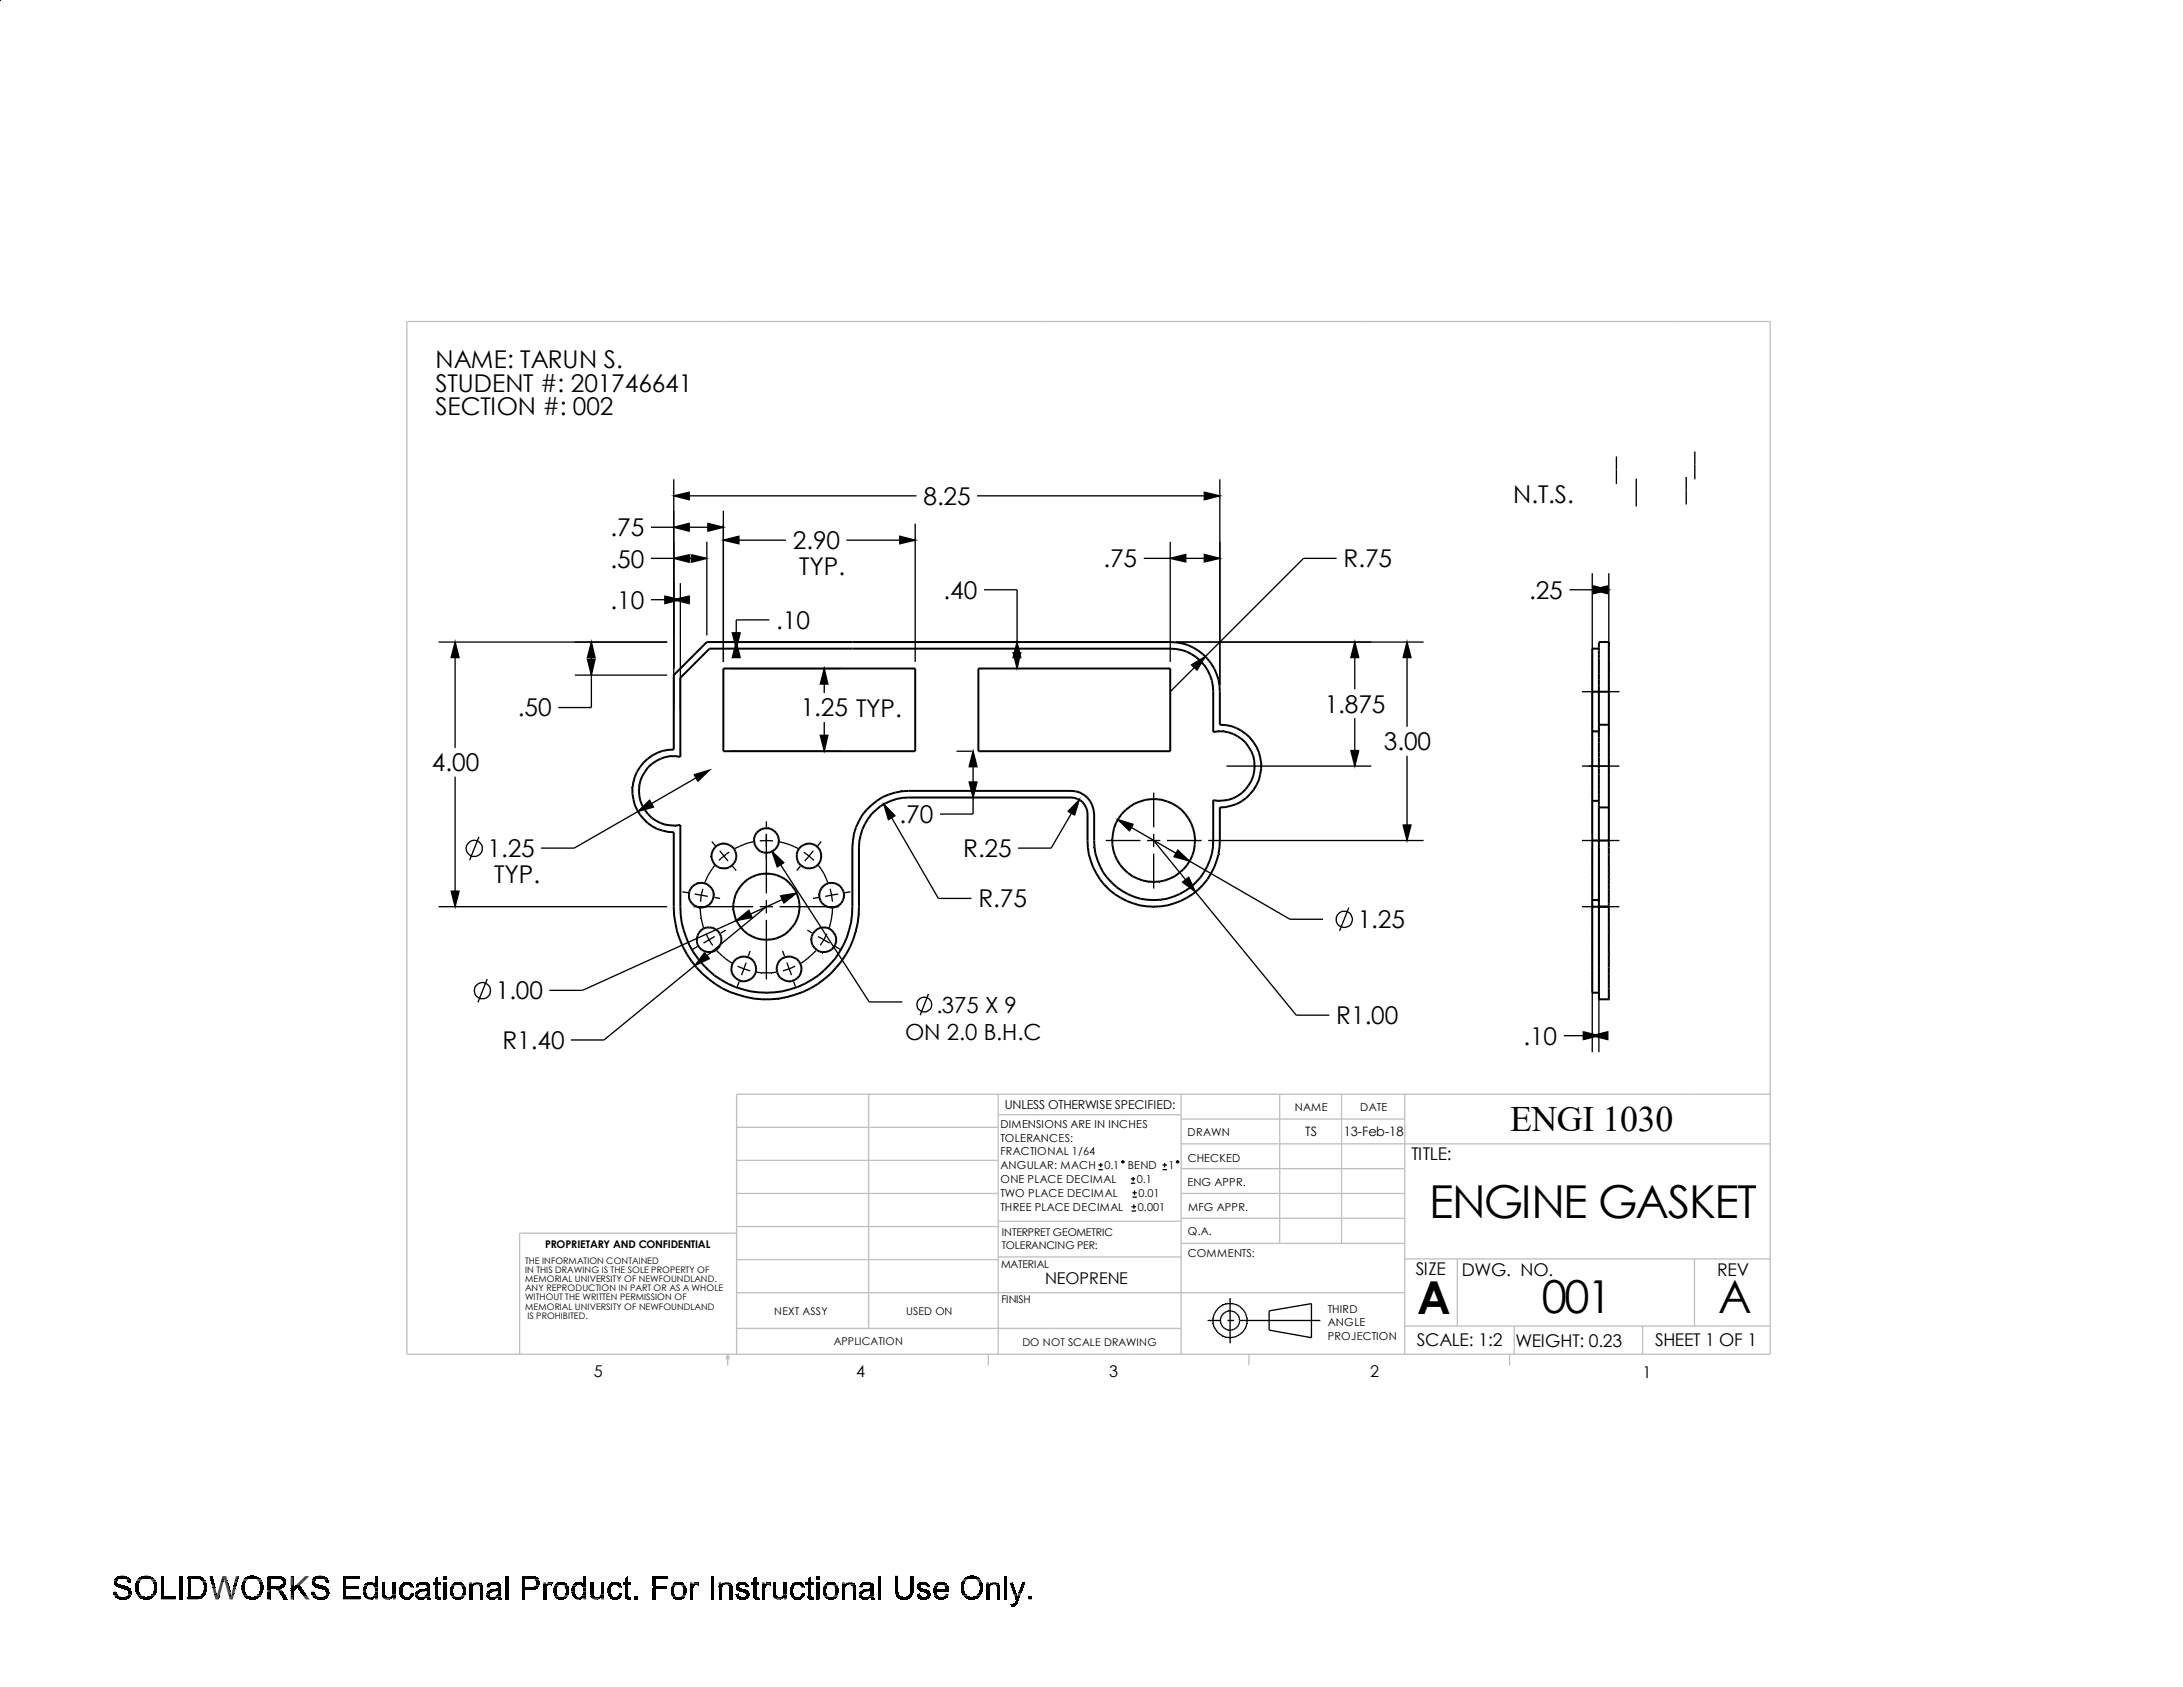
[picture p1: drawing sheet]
<svg xmlns="http://www.w3.org/2000/svg" width="279mm" height="216mm" viewBox="0 0 279 216" stroke-linecap="round" stroke-linejoin="round" font-family="sans-serif">
<defs><g id="words">
<g font-size="5.8">
<text x="182.9" y="155.9">ENGINE GASKET</text>
<text x="181.4" y="168.2">A</text>
<text x="197.4" y="168.1">001</text>
<text x="219.9" y="168.1">A</text>
</g>
<text font-size="4.6" x="193.3" y="144.7">ENGI 1030</text>
<g font-size="3.1">
<text x="55.8" y="47.1">NAME: TARUN S.</text>
<text x="55.8" y="50.1">STUDENT #: 201746641</text>
<text x="55.8" y="53.1">SECTION #: 002</text>
<text x="118.2" y="64.6">8.25</text>
<text x="193.7" y="64.4">N.T.S.</text>
<text x="78.1" y="68.6">.75</text>
<text x="101.5" y="70.3">2.90</text>
<text x="78.1" y="72.6">.50</text>
<text x="78.1" y="77.9">.10</text>
<text x="102.3" y="73.6">TYP.</text>
<text x="120.8" y="76.6">.40</text>
<text x="141.2" y="72.6">.75</text>
<text x="172" y="72.6">R.75</text>
<text x="195.7" y="76.6">.25</text>
<text x="99.4" y="80.5">.10</text>
<text x="66.3" y="91.7">.50</text>
<text x="102.5" y="91.7">1.25 TYP.</text>
<text x="169.5" y="91.2">1.875</text>
<text x="55.3" y="98.7">4.00</text>
<text x="177.1" y="96">3.00</text>
<text x="115.1" y="105.3">.70</text>
<text x="62.4" y="109.7">1.25</text>
<text x="63.2" y="113">TYP.</text>
<text x="123.3" y="109.7">R.25</text>
<text x="125.2" y="116.1">R.75</text>
<text x="173.8" y="118.8">1.25</text>
<text x="63.5" y="127.9">1.00</text>
<text x="171" y="131.1">R1.00</text>
<text x="64.3" y="134.3">R1.40</text>
<text x="195" y="133.7">.10</text>
</g>
<g font-size="2.8">
<text x="119.8" y="129.6">.375 X 9</text>
<text x="115.9" y="133.1">ON 2.0 B.H.C</text>
</g>
<g font-size="2.2">
<text x="180.6" y="148.5">TITLE:</text>
<text x="181.2" y="163.2">SIZE</text>
<text x="187.1" y="163.2">DWG. NO.</text>
<text x="219.8" y="163.3">REV</text>
<text x="181.4" y="172.3">SCALE: 1:2</text>
<text x="194" y="172.3">WEIGHT: 0.23</text>
<text x="211.8" y="172.3">SHEET 1 OF 1</text>
</g>
<g font-size="2.1">
<text x="133.8" y="164.3">NEOPRENE</text>
<text x="76" y="176.3">5</text>
<text x="109.6" y="176.2">4</text>
<text x="141.9" y="176.2">3</text>
<text x="175.4" y="176.2">2</text>
<text x="210.2" y="176.4">1</text>
</g>
<g font-size="1.7">
<text x="167" y="145.4">TS</text>
<text x="172" y="145.4">13-Feb-18</text>
</g>
<text font-size="1.6" x="128.6" y="141.9">UNLESS OTHERWISE SPECIFIED:</text>
<g font-size="1.4">
<text x="165.7" y="142.2">NAME</text>
<text x="174.1" y="142.2">DATE</text>
<text x="128.1" y="144.4">DIMENSIONS ARE IN INCHES</text>
<text x="128.1" y="146.1">TOLERANCES:</text>
<text x="128.1" y="147.9">FRACTIONAL 1/64</text>
<text x="128.1" y="149.6">ANGULAR: MACH</text>
<text x="141.4" y="149.6">0.1</text>
<text x="144.4" y="149.6">BEND</text>
<text x="149.6" y="149.6">1</text>
<text x="152" y="145.4">DRAWN</text>
<text x="152" y="148.7">CHECKED</text>
<text x="128.1" y="151.4">ONE PLACE DECIMAL</text>
<text x="128.1" y="153.2">TWO PLACE DECIMAL</text>
<text x="128.1" y="154.9">THREE PLACE DECIMAL</text>
<text x="145.5" y="151.4">0.1</text>
<text x="145.6" y="154.9">0.001</text>
<text x="145.7" y="153.2">0.01</text>
<text x="152" y="151.8">ENG APPR.</text>
<text x="152.1" y="154.9">MFG APPR.</text>
<text x="69.8" y="159.8">PROPRIETARY AND CONFIDENTIAL</text>
<text x="128.2" y="158.2">INTERPRET GEOMETRIC</text>
<text x="128.2" y="159.9">TOLERANCING PER:</text>
<text x="152" y="160.9">COMMENTS:</text>
<text x="152" y="158.1">Q.A.</text>
<text x="128.1" y="162.3">MATERIAL</text>
<text x="128.2" y="166.8">FINISH</text>
<text x="170" y="168">THIRD</text>
<text x="99.1" y="168.3">NEXT ASSY</text>
<text x="106.7" y="172.2">APPLICATION</text>
<text x="116" y="168.3">USED ON</text>
<text x="130.9" y="172.2">DO NOT SCALE DRAWING</text>
<text x="170" y="169.8">ANGLE</text>
<text x="170" y="171.5">PROJECTION</text>
</g>
<g font-size="1.1">
<text x="67.2" y="161.7">THE INFORMATION CONTAINED</text>
<text x="67.2" y="162.9">IN THIS DRAWING IS THE SOLE PROPERTY OF</text>
<text x="67.2" y="164">MEMORIAL UNIVERSITY OF NEWFOUNDLAND.</text>
<text x="67.2" y="165.2">ANY REPRODUCTION IN PART OR AS A WHOLE</text>
<text x="67.2" y="166.4">WITHOUT THE WRITTEN PERMISSION OF</text>
<text x="67.2" y="167.6">MEMORIAL UNIVERSITY OF NEWFOUNDLAND</text>
<text x="67.5" y="168.7">IS PROHIBITED.</text>
</g>
</g></defs>
<g fill="#000">
<path d="M85.1 77.3l-.1 .1zM85 77.3h.1l-.1 .1zM85 76.2l.1 .1h-.1zM85 76.2l.1 .1zM86.2 76.8l2-.5v1zM86.2 63.5l2-.5v1zM86.2 67.5l2-.5v1zM86.2 71.5l2-.5v1zM85.9 71.5h.3zM85.9 71.5l.3-.1zM85.9 67.5h.3v.1zM85.9 67.5l.3-.1v.1z"/>
<path d="M85.9 63.5h.3zM85.9 63.5l.3-.1v.1zM85.9 76.8h.3zM85.9 76.8l.3-.1v.1zM85.1 76.3l2 .5-2 .5zM87.1 76.7l.3 .1h-.3zM87.1 76.8h.3h-.3zM88.2 70.9h.1l-.1 .1zM88.3 70.9v.1h-.1zM88.2 72h.1v.1zM88.2 72l.1 .1zM88.2 66.9h.1l-.1 .1z"/>
<path d="M88.2 67l.1-.1zM88.2 68l.1 .1zM88.2 62.9h.1l-.1 .1zM88.3 62.9v.1h-.1zM88.2 64h.1v.1zM88.2 64l.1 .1zM88.2 76.2h.1l-.1 .1zM88.3 76.2v.1h-.1zM88.2 77.3h.1v.1zM88.2 77.3l.1 .1zM88.5 72l-.1 .1zM88.4 72h.1l-.1 .1z"/>
<path d="M88.4 70.9l.1 .1h-.1zM88.4 70.9l.1 .1zM88.5 71l2 .5-2 .5zM90.5 71.5h.3zM90.5 71.5h.3h-.3zM90.6 68l-.1 .1zM90.5 68h.1l-.1 .1zM90.5 66.9l.1 .1zM90.6 67l2 .5-2 .5zM92.6 69.1l2-.5v1zM92.2 69.1h.4v.1zM92.2 69.1l.4-.1v.1z"/>
<path d="M92.6 67.4l.3 .1h-.3zM92.6 67.5h.3l-.3 .1zM94.6 68.5h.1l-.1 .1zM94.7 68.5v.1h-.1zM94.6 69.6h.1v.1zM94.6 69.6l.1 .1zM115.1 69.6l.1 .1h-.1zM115.1 69.6v.1zM115.1 68.5v.1zM115.1 68.5h.1l-.1 .1zM115.1 68.6l2 .5-2 .5zM117.2 69l.3 .1h-.4z"/>
<path d="M117.1 69.1h.4l-.3 .1zM149.8 71.5l2-.5v.9zM149.4 71.5h.4h-.1zM149.4 71.5l.3-.1 .1 .1zM151.8 70.9v-.1v.2zM151.8 70.8v.2zM151.8 71.9v.2zM154.1 64v.1zM154.1 62.9v.1zM154.1 71.9v.2zM154.1 70.8v.2zM154.1 71l2 .5-2 .4z"/>
<path d="M154.1 63l2 .5-2 .5zM156.2 63.4l.3 .1h-.4zM156.1 63.5h.4h-.3zM156.2 71.4l.3 .1h-.4zM156.1 71.5h.4h-.3zM203.8 75.5l2-.5v1zM203.5 75.5h.3v.1zM203.5 75.5l.3-.1v.1zM203.9 76l-.1 .1zM203.8 76h.1l-.1 .1zM203.8 74.9l.1 .1zM205.8 74.9h.1l-.1 .1z"/>
<path d="M205.8 75l.1-.1zM205.8 76l.1 .1zM203.9 75l2 .5-2 .5zM206 75.4l.2 .1h-.3zM205.9 75.5h.3l-.2 .1zM57.7 84.1v.1zM58.3 82.2l.5 2h-1.1zM58.3 81.8v.4l-.1-.1zM58.3 81.8v.3v.1zM58.8 84.2v-.1l.1 .1zM58.8 84.2h.1h-.1zM75.1 84.2h.1z"/>
<path d="M75.1 84.1l.1 .1h-.1zM75.1 84.3l.1 .1h-.1zM75.1 84.3h.1v.1zM75.2 84.4h1l-.5 2zM75.7 82.2l.5 2h-1zM75.7 81.8v.4l-.1-.1zM75.7 81.8l.1 .3-.1 .1zM75.7 86.4h.1l-.1 .3zM75.6 86.4h.1v.3zM76.2 84.2v-.1l.1 .1zM76.2 84.2h.1h-.1zM76.2 84.3h.1l-.1 .1z"/>
<path d="M76.2 84.4l.1-.1-.1 .1zM81.1 99.4h.1zM81.4 98.7l.1 .1zM81.8 98.1l.1 .1zM81.9 99.9h.1zM82.1 99.3h.1zM82.3 97.5l.1 .1zM82.4 98.7l.1 .1zM82.8 97l.1 .1zM82.8 98.1l.1 .1zM83.3 97.7l.1 .1zM83.4 96.6l.1 .1z"/>
<path d="M83.9 97.3v.1zM84.1 96.2v.2zM84.5 97v.1zM84.8 96v.1zM85.1 96.8v.1zM85.5 95.8v.2zM85.8 96.6v.2zM86.4 96.6v.2zM88.7 99.1h.2zM88.7 99.1h.2l-.1 .1zM89.3 100v.1zM89.3 100l.1 .1h-.1z"/>
<path d="M88.9 99.1l1.9-.5-1.5 1.4zM90.8 98.6l.3-.2-.2 .2zM90.8 98.5l.3-.1-.3 .2zM93.6 80.9l.1 .1h-.1zM93.6 80.9h.1v.1zM93.6 84.2h.1zM93.6 84.1l.1 .1h-.1zM93.7 81h1l-.5 2zM94.2 82.2l.5 2h-1zM94.2 83h.1l-.1 .4zM94.1 83h.1v.4zM94.2 81.8v.4l-.1-.1z"/>
<path d="M94.2 81.8l.1 .3-.1 .1zM94.7 80.9h.1l-.1 .1zM94.7 81l.1-.1v.1zM94.7 84.2l.1-.1v.1zM94.7 84.2h.1zM104.9 87.6l.1-.1v.1zM104.9 87.5h.1l-.1 .1zM104.9 94l.1 .1h-.1zM104.9 94h.1v.1zM105 94.1h1l-.5 2zM105.5 85.6l.5 1.9h-1zM105.5 85.2v.4l-.1-.1z"/>
<path d="M105.5 85.2l.1 .3-.1 .1zM105.5 96.1h.1l-.1 .4zM105.4 96.1h.1v.4zM106 87.5l.1 .1zM106 87.5l.1 .1h-.1zM106 94h.1l-.1 .1zM106 94.1l.1-.1-.1 .1zM124 98.1v.1zM124.5 96.1l.6 2h-1.1zM124.5 95.8v.3zM124.5 95.8l.1 .3h-.1zM125.1 98.1v.1z"/>
<path d="M129.5 83.4l.2 .1-.1 .1zM129.5 83.4h.2v.1zM129.5 84.2h.2zM129.6 84.1l.1 .1h-.2zM130.2 82.2l.4 2h-.9zM129.7 83.5h.9l-.4 2.1zM130.2 85.6v.3zM130.1 85.6h.1v.3zM130.2 81.8v.4l-.1-.1zM130.2 81.8v.4zM130.6 83.4h.2l-.2 .1zM130.6 83.5l.2-.1-.1 .2z"/>
<path d="M130.6 84.2l.1-.1 .1 .1zM130.6 84.2h.2h-.2zM150.5 82.9v.2zM150.5 82.1v.1zM151.2 83.1v.1zM151.3 82.2v.1zM151.9 83.3v.1zM152.1 82.5h-.1zM152.1 82.4l-.1 .1zM152.4 85l.1 .1zM152.6 83.6l-.1 .1zM152.8 82.8l-.1 .1z"/>
<path d="M153.1 84.1l.1-.1zM153.2 85.8v.1zM153.2 85.8h.1l-.1 .1zM153.4 83.3l.1-.1zM153.7 84.6l.1-.1zM153.8 84.5l-.1 .1zM154.1 83.7h-.1zM154 83.7h.1zM154.1 85.1h.2zM154.2 85l-.1 .1zM152.5 85.1l1.8-1.1-1.1 1.8zM154.3 84l.2-.2-.2 .3z"/>
<path d="M154.2 83.9l.3-.1-.2 .2zM154.5 84.3l.1-.1zM154.6 84.2l-.1 .1zM154.6 85.8v-.1zM154.9 86.4h.1zM155 84.9l.1-.1zM155.1 87.1l.1-.1zM155.2 87.8h.2zM155.4 85.6l.1-.1zM155.7 86.2h.1zM155.9 93.5v.1zM156 87h.1z"/>
<path d="M156.1 87.8l.1-.1zM156.6 93.5v.1zM156.8 92.7v.1zM157.3 93.6l-.1 .1zM157.2 93.6v.1zM157.6 92.8v.1zM157.9 93.8v.1zM158.3 93l-.1 .2zM158.5 94.1l-.1 .1zM159 93.4l-.1 .1zM158.9 93.4v.1zM159 94.5v.1z"/>
<path d="M159.5 95h-.1zM159.6 93.8l-.1 .1zM159.8 95.6l.1-.1zM160 94.4l.1-.1zM160.1 99.9l.2 .1zM160.1 96.1h.2zM160.4 99.3l.1 .1zM160.4 96.7h.1zM160.4 95l.2-.1zM160.5 98.7h.2zM160.5 97.4h.2zM160.6 98h.1z"/>
<path d="M160.8 95.6l.2-.1zM161.1 99.8l.1 .1zM161.1 96.3l.1-.1zM161.3 99.1h.1zM161.3 96.9h.1zM161.4 98.4h.1zM161.4 97.7h.1zM172.8 96l.1 .1zM172.8 96h.1v.1zM172.8 84.2h.1zM172.8 84.1l.1 .1h-.1zM172.9 96.1h1l-.5 1.9z"/>
<path d="M173.4 82.2l.5 2h-1zM173.4 98h.1l-.1 .4zM173.3 98h.1v.4zM173.4 81.8v.4l-.1-.1zM173.4 81.8l.1 .3-.1 .1zM173.9 96h.1l-.1 .1zM174 96l-.1 .1zM173.9 84.2l.1-.1v.1zM173.9 84.2h.1zM179.6 84.2h-.1zM179.5 84.1v.1zM180.1 82.2l.5 2h-1z"/>
<path d="M180.1 81.8v.4l-.1-.1zM180.1 81.8l.1 .3-.1 .1zM180.6 84.2l.1-.1v.1zM180.6 84.2h.1h-.1zM203.8 98.7h.1zM203.8 98h.1zM204.6 93.5h.2zM204.6 93.2h.2zM204.6 85.6h.2zM204.6 84.9h.2zM204.6 82.3h.2zM204.6 82.2h.2z"/>
<path d="M205.9 85.6h.1zM205.9 84.9h.1zM205.9 82.3h.1zM205.9 82.2h.1zM205.9 93.5h.1zM205.9 93.2h.1zM57.7 114h1.1l-.5 2zM58.3 116v.1v.3zM58.2 116.1l.1-.1v.4zM58.8 114h.1h-.1zM58.8 114h.1zM80.8 100.8h.1z"/>
<path d="M80.8 101.6h.1zM80.9 100.1h.2zM80.9 102.3h.2zM81.1 103h.1zM81.4 103.7l.1-.1zM81.7 103.8l1.4-1.4 .6 .9zM81.4 104l.2-.2h.1zM81.4 104l.3-.2v.1zM81.7 101.2h.1zM81.7 100.5h.1zM81.7 101.9h.1zM81.8 104.4l.1-.1z"/>
<path d="M81.9 102.5h.1zM82.1 103.2l.1-.1zM82.3 104.9l.1-.1zM82.4 103.8l.1-.1zM82.8 105.4l.1-.1zM82.8 104.3l.1-.1zM83.1 102.3v.1zM83.4 104.6l-.1 .1zM83.5 105.7l-.1 .1zM83.7 103.3h.1l-.1 .1zM83.7 103.3h.1zM83.9 105v.1z"/>
<path d="M84.1 106.1v.1zM84.5 105.3v.2zM84.8 106.3v.1zM85.1 105.5v.2zM85.5 106.5v.1zM85.8 105.6v.1zM86.1 117.1h.2zM86.3 118.2h.1zM86.4 105.7v.1zM86.5 119.2h.2zM87 117.1h.1zM87.4 119.1l.1-.1z"/>
<path d="M88.1 114.5h.1zM88.1 114.9h.1zM88.1 114l.1 .1zM88.2 115.3h.1zM88.3 113.7h.1zM88.4 115.7l.2-.1zM88.6 113.3v.1zM88.7 116l.2-.1zM88.8 116l.1-.1zM88.9 113.1l.1 .1zM89.2 116l-.1 .2zM89.2 116v.2z"/>
<path d="M89.2 119.7h.1zM89.3 112.9v.1zM89.4 119.3l.1 .1zM89.3 119.3l.2 .1zM89.6 116.2v.1zM89.6 116.9h.1zM89.6 119l.1 .1zM89.7 112.9v.1zM89.8 118.2l.1-.1zM90 116.1v.1zM90 118.7v.1zM90.2 112.9l-.1 .1z"/>
<path d="M90.1 112.9v.1zM90.3 116l.1 .2zM90.3 112.4l.1 .1zM90.4 118.6v.1zM90.6 113l-.1 .2zM90.5 119.9h.1zM90.7 115.8l.1 .2zM90.8 118.6v.1zM90.9 113.3l-.1 .1zM90.8 111.5l.1 .1zM91 115.6l.1 .1zM90.9 109.6h.2z"/>
<path d="M91.1 113.7l.1-.1zM91 109.1l.1 .1zM91 110l.1-.1zM91.1 111.1l.1 .1zM91.2 115.2l.1 .1zM91.3 118.6l-.1 .1zM91.2 118.6v.1zM91.3 114h.1zM91.1 108.7l.2 .1zM91.1 110.4l.2-.1zM91.3 114.9h.1zM91.4 114.4l.1 .1z"/>
<path d="M91.4 114.4h.1zM91.4 108.4l.1 .1zM91.4 110.7h.1zM91.7 118.8l-.1 .1zM91.7 108.1l.1 .1zM91.7 111l.1-.1zM91.9 119.2l.1-.1zM92 119l-.1 .2zM92.1 119.5l.1-.1zM92.1 107.9l.1 .1zM92.2 111.1l-.1 .1zM92.3 119.8h.1z"/>
<path d="M92.5 107.8v.1zM92.5 111.1v.2zM92.5 111.1l.1 .2zM93 107.9l-.1 .1zM92.9 109.2l.1 .1zM93 111.1v.2zM93.4 108l-.1 .1zM93.3 108v.1zM93.3 111l.1 .1zM93.7 108.2l-.1 .1zM93.7 110.7l.1 .2zM93.7 115.7h.2z"/>
<path d="M93.7 116.4h.2zM93.9 110.5h.2zM93.9 108.6l.1-.1zM94 108.5l-.1 .1zM93.9 115.1h.1zM93.9 117h.1zM94.1 109l.1-.1zM94.1 110.1l.1 .1zM94 114.4l.1 .1zM94 117.6h.1zM94.2 117.8l1.6-1.3 .5 .9zM93.9 117.9l.3-.2v.1z"/>
<path d="M93.9 117.9l.3-.1 .1 .1zM94.2 109.7l.2 .1zM94.2 109.3h.2zM94.3 113.8l.1 .1zM94.3 113.9h.1zM94.3 118.2h.1zM94.6 108.2v.1zM94.7 113.3l.1 .1zM94.8 118.7h-.1zM95.2 108v.1zM95.1 112.8l.1 .1zM95.1 119.2l.1-.1z"/>
<path d="M95.2 119.1l-.1 .2zM95.6 112.4l.1 .1zM95.7 119.5l-.1 .1zM95.8 107.8v.1zM95.9 116.4v.1h-.1zM95.8 116.5l.1-.1zM96.3 117.4l.1 .1h-.1zM96.3 117.4h.1v.1zM96.2 112.1l.1 .1zM96.3 119.8l-.1 .2zM96.4 107.2l.1 .1zM96.4 107.7h.1z"/>
<path d="M96.5 108.1h.1zM96.6 106.8v.1zM96.5 106.8l.1 .1zM96.6 108.5l.2-.1zM96.8 106.5l.1 .1zM96.8 111.9l.1 .1zM96.9 108.8l.1-.1zM97.1 106.2l.1 .1zM97.2 109.1l.1-.1zM97.3 109v.1zM97.5 111.7v.1zM97.5 106v.1z"/>
<path d="M97.7 109.1v.1zM97.9 105.9v.1zM98.1 109.1v.2zM98.1 111.7v.1zM98.3 105.9v.1zM98.5 109.1v.1zM98.5 109.1l.1 .1zM98.7 106v.1zM98.8 111.7l-.1 .1zM98.7 111.7v.1zM98.8 109l1.5 1.4-.8 .6zM98.6 108.7l.2 .3h-.1z"/>
<path d="M98.6 108.7l.2 .3zM98.8 109l.1 .1zM99.1 106.2l-.1 .1zM99.2 108.7l.1 .1zM99.4 106.5l-.1 .1zM99.3 106.6l.1-.1zM99.4 111.9v.1zM99.4 108.4l.1 .1zM99.4 108.4l.2 .1zM99.5 111l-.1 .1zM99.4 111h.1l-.1 .1zM99.5 106.9l.2-.1z"/>
<path d="M99.6 108.1h.1zM99.7 107.3l.1-.1zM99.7 107.7h.1zM99.8 114.6h.1zM99.9 119.8l.1 .2zM100 112.1l-.1 .1zM100.3 107.8v.1zM100.4 110.3l.1 .1h-.2zM100.3 110.4h.2zM100.2 115.6h.1v.1zM100.3 115.6v.1zM100.5 119.5v.1z"/>
<path d="M100.5 112.4v.1zM100.8 107.9v.1zM101 119.1v.2zM101 112.8v.1zM101.3 108.1l-.1 .1zM101.4 118.7h.1zM101.4 113.4l.1-.1zM101.7 108.3v.1zM101.8 118.2h.1zM101.8 113.9h.1zM101.9 113.8l-.1 .1zM99.9 114.6l2-.3-1.6 1.3z"/>
<path d="M101.9 114.3l.4-.2-.3 .2zM101.9 114.2l.4-.1-.4 .2zM101.9 109.3h.1zM101.9 109.7h.1zM101.9 109.8l.1-.1zM102 117.6h.2zM102 114.5l.2-.1zM101.9 108.9l.2 .1zM101.9 110.2l.2-.1zM102.2 117h.2zM102.2 115.1h.2zM102.2 108.5l.1 .1z"/>
<path d="M102.3 116.4h.1zM102.3 115.7h.1zM102.4 108.2l.1 .1zM102.5 110.7l-.1 .2zM102.9 111l-.1 .1zM102.8 108l.1 .1zM103.3 109.2l-.1 .1zM103.3 111.1l-.1 .2zM103.3 107.9v.1zM103.2 107.9l.1 .1zM103.6 111.1v.2zM103.7 107.8l-.1 .1z"/>
<path d="M103.6 107.8v.1zM103.8 109.8h.1zM103.8 119.8h.1zM104 111.1l.1 .1zM103.9 119.4l.2 .1zM104.1 107.9v.1zM104.2 119l.1 .2zM104.2 119.1l.1 .1zM104.4 110.9v.1zM104.4 110.9l.1 .1zM104.4 108.2l.1-.1zM104.4 108.1v.1z"/>
<path d="M104.6 118.8v.1zM104.5 118.8l.1 .1zM104.7 110.7h.1zM104.7 108.5l.1-.1zM104.8 108.4l-.1 .1zM104.7 114.4h.2zM104.7 114.9h.2zM104.8 114h.1zM104.9 110.3l.1 .1zM104.9 108.8l.2-.1zM105 108.7l-.1 .1zM104.9 115.3l.1-.1z"/>
<path d="M104.9 118.6l.1 .1zM105.1 109.9l.1 .1zM105.1 109.2l.1-.1zM105 113.6l.1 .1zM105.1 109.6h.1zM105.1 115.6h.1zM105.2 115.6l-.1 .1zM105.3 113.3l.1 .1zM105.4 118.6v.1zM105.3 118.6l.1 .1zM105.4 115.9l.1-.1zM105.5 115.8l-.1 .2z"/>
<path d="M105.6 119.9h.1zM105.7 112.4l.1-.1zM105.6 113l.1 .2zM105.8 118.6l-.1 .1zM105.8 116v.2zM106 112.9v.1zM106.2 118.7l-.1 .1zM106.2 116.1v.1zM106.3 118.1l.1 .1zM106.4 117.5h.1zM106.5 112.9v.1zM106.4 112.9l.1 .1z"/>
<path d="M106.6 119l-.1 .1zM106.5 116.9h.1zM106.6 116.2v.1zM106.7 119.4l.1-.1zM106.9 112.9l-.1 .1zM106.9 119.7h.2zM107 116l.1 .2zM107.3 113.1l-.1 .1zM107.4 115.9v.1zM107.6 113.3l-.1 .1zM107.5 113.4l.1-.1zM107.7 115.6v.1z"/>
<path d="M107.8 113.7h.1zM107.9 115.3h.1zM107.9 114.1l.2-.1zM108 114.9h.1zM108 114.5h.2zM108.7 119l.1 .1zM108.9 118.1h.2zM109.1 117.1h.1zM109.1 107.5h.1zM109.2 106.7h.1zM109.2 106.6l.1 .1zM109.5 119.2l.1 .1z"/>
<path d="M109.5 119.2h.1zM109.5 105.8l.1 .1zM109.8 118.2h.1zM109.9 117.1h.1zM109.8 105l.1 .1zM109.9 107.6l.1 .1zM110 106.8l.2 .1zM110.2 106.1l.2 .1zM110.3 104.3h.1zM110.3 104.2l.1 .1zM110.6 105.4l.1 .1zM110.8 103.5l.1 .1z"/>
<path d="M111 104.7l.1 .1zM111.5 104.1v.1zM111.5 102.9v.1zM112 103.5l.1 .2zM112.1 102.4l.1 .1zM112.6 103.1l.1 .1zM112.9 101.9v.1zM113.1 102.9l1.5 1.5-.9 .5zM112.9 102.6l.3 .3h-.1zM112.9 102.6l.2 .3-.1 .1zM113.3 102.7l.1 .1zM113.6 104.9h.1v.1z"/>
<path d="M113.7 104.9v.1zM113.7 101.6v.1zM114 102.4v.1zM114.6 104.4h.1l-.1 .1zM114.6 104.4h.1zM114.6 101.3v.1zM114.8 102.1v.1zM115.4 101.1v.2zM115.5 102v.1zM124 100v.1zM124 100.1h1.1l-.6 2zM124.5 102.1h.1l-.1 .3z"/>
<path d="M124.5 102.1v.3zM125.1 100v.1zM125.1 100.1v-.1zM136.6 103.8h.1h-.1zM136.6 103.8h.1zM137.5 102v.1zM137.5 104.3l.1 .1h-.1zM137.5 104.3l.1 .1zM137.7 101.1l-.1 .2zM137.9 102.1v.1zM138.1 102.4l-.6 1.9-.8-.5zM138.3 102l-.1 .4h-.1z"/>
<path d="M138.3 102l-.2 .4-.1-.1zM138.2 101.3v.1zM138.3 101.3l-.1 .1zM138.3 102.3v.1zM138.6 102.7v-.1zM138.8 101.6l-.1 .1zM138.8 103l.1-.1zM139 103.4l.1-.1zM139.1 103.8l.2-.1zM139.1 103.8h.2zM139.1 102.1l.1-.1zM139.1 102.1l.2-.1z"/>
<path d="M139.1 108.5h.1zM139.2 109.3h.2zM139.5 102.5l.2-.1zM139.5 110.2h.1zM139.8 103h.1zM139.8 111h.1zM139.8 111.1l.1-.1zM140 103.6l.1-.1zM140 103.6h.1zM140 108.4h.1zM140.1 109.3h.1zM140.2 111.8h.1z"/>
<path d="M140.3 110.1h.2zM140.7 112.6h.1zM140.7 110.9h.1zM141.1 111.7l.1-.1zM141.4 113.2l-.1 .1zM141.6 112.4l.1-.1zM142 113.9l-.1 .1zM142.2 113l.1-.1zM142.2 107.4h.2zM142.2 108.1h.2zM142.3 106.6l.2 .1zM142.3 106.7h.2z"/>
<path d="M142.4 108.8h.1zM142.5 106h.1zM142.6 114.5l.1-.1zM142.7 114.4l-.1 .1zM142.6 109.5h.1zM142.7 105.3h.1zM142.9 113.5l-.1 .1zM142.9 110.2l.1-.1zM143.1 104.9l1.9 .6-.4 .8zM142.7 104.7l.4 .1v.1zM142.7 104.7l.4 .2-.1 .1zM143.1 104.6l.1 .1z"/>
<path d="M143.4 110.7l-.1 .1zM143.4 114.9l-.1 .1zM143.5 104.1h.1zM143.6 114l-.1 .1zM144 103.5l.1 .1zM144.2 115.3l-.1 .1zM144.1 115.4l.1-.1zM144.4 111.7l-.1 .1zM144.4 114.4l-.1 .2zM144.5 106.4l.1-.1v.2zM144.6 106.3v.2zM144.6 103.1l.1 .1z"/>
<path d="M144.9 112.2v-.1zM144.9 112.1v.1zM145 105.5h.2h-.1zM145.1 105.4l.1 .1h-.2zM145 115.6v.1zM145.1 114.8v.1zM145.2 102.7v.1zM145.6 112.4l-.1 .2zM145.9 115.9v.1zM145.9 102.4v.2zM146 115l-.1 .1zM146.3 112.7l-.1 .1z"/>
<path d="M146.6 102.2v.2zM146.8 116v.1zM146.8 115.1v.2zM146.9 112.8v.1zM147.3 102.2v.1zM147.7 116v.2zM147.7 112.9v.1zM147.7 115.2v.1zM148 102.2v.1zM148.4 112.8v.1zM148.5 115.1v.2zM148.5 116v.1z"/>
<path d="M148.7 102.2v.2zM149.1 112.7v.1zM149.4 115v.1zM149.4 102.4v.2zM149.4 115.9v.1zM149.7 112.4l.1 .2zM150 102.8l.1-.1zM150.1 102.7l-.1 .1zM150.2 114.8v.1zM150.1 109.7l.1-.1zM150.1 109.7l.1-.1v.1zM150.3 115.6v.1z"/>
<path d="M150.4 112.1v.1zM150.7 103.1v.1zM150.7 108.6l.1 .1-.1 .1zM150.7 108.6v.2zM150.9 111.7l.1 .1zM151 114.4v.2zM151.1 115.3v.1zM151.1 115.3l.1 .1zM151.2 103.6l.1-.1zM151.2 112.9l.1-.1v.1zM151.2 112.9h.1zM151.5 111.3h.1z"/>
<path d="M151.7 104.1h.1zM151.7 114l.1 .1zM151.9 114.9v.1zM151.9 114.9l.1 .1zM151.9 110.7l.1 .1zM152.1 104.7l.1-.1zM152.1 112.1l.1 .1-.1 .1zM152.1 112.2v-.1v.2zM150.7 108.8l1.5 1.4-2-.6zM152.2 110.2l.3 .2-.3-.1zM152.2 110.2h.1l.2 .2zM152.3 110.1l.1 .1z"/>
<path d="M152.4 113.5l.1 .1zM152.4 105.3h.2zM152.6 109.5h.1zM152.7 114.4v.1zM152.7 106h.1zM152.8 108.8h.2zM152.9 106.7h.1zM152.9 106.7l.1-.1zM152.9 108.1h.1zM153 107.4h.1zM151.3 112.9l.8-.6 .9 1.8zM153 114.1l.2 .3-.2-.2z"/>
<path d="M153 114.1h.1l.1 .3zM153 112.9l.1 .2zM153 112.9l.2 .1zM153.3 113.9l.1 .1zM153.6 112.3l.1 .1zM154 113.2l.1 .1zM154.1 111.6l.1 .1zM154.5 112.6h.1zM154.5 110.9l.1 .1zM154.5 110.9h.1zM154.9 110.1l.1 .1zM154.9 110.1h.1z"/>
<path d="M155 111.8l.1 .1zM155 111.8h.1zM155.1 109.3h.1zM155.2 108.4l.2 .1zM155.2 108.4h.2zM155.4 111l.1 .1zM155.4 111h.1zM155.7 110.2h.1zM155.9 102.5v.1zM156 109.3h.1zM156.1 108.5h.1zM156.6 102.4v.2z"/>
<path d="M156.8 103.3v.1zM156.8 103.3l.1 .1zM157.2 102.4l.1 .1zM157.6 103.1v.2zM157.9 102.2v.1zM158.2 102.9l.1 .1zM158.4 101.9h.1zM158.9 102.6l.1 .1zM159 101.5v.1zM159.4 101l.1 .1zM159.5 102.2h.1zM159.8 100.5l.1 .1z"/>
<path d="M160 101.6l.1 .1zM160.4 101.1l.2 .1zM160.8 100.5h.2zM179.5 105.5l.1 .1zM179.6 105.6h1l-.5 2zM180.1 107.6h.1l-.1 .3zM180 107.6h.1v.3zM180.6 105.5h.1l-.1 .1zM180.6 105.6l.1-.1zM204.6 119.2h.2zM204.6 118.2h.2zM204.6 117.1h.2z"/>
<path d="M204.6 114.9h.2zM204.6 114.4h.2zM204.6 112.6h.2zM204.6 111.8h.2zM204.6 111h.2zM205.9 119.2h.1zM205.9 118.2h.1zM205.9 117.1h.1zM205.9 114.9h.1zM205.9 114.4h.1zM205.9 112.6h.1zM205.9 111.8h.1z"/>
<path d="M205.9 111h.1zM86.9 120.2h.1zM86.9 120.3l.1-.1zM87.3 121.2h.1zM87.7 120.1l.1-.1zM87.8 122.2l.1-.1zM88.1 121l.1-.1zM88.4 123.1l.1-.1zM88.6 121.9l.1-.1zM90.2 121.9l.6 .8-1.9 .9zM88.9 123.5v.1l-.3 .2zM88.6 123.8l.3-.2 .1 .1z"/>
<path d="M89.2 123.8l-.1 .1zM89.1 120.1h.1zM89.1 120.5h.1zM89.2 120.9h.1zM89.2 122.8l.1-.1zM89.4 121.3l.1-.1zM89.5 121.2l-.1 .1zM89.7 121.6l.1-.1zM89.8 121.5l-.1 .1zM89.8 124.7l.1-.1zM89.9 123.5l.1-.1zM90.1 121.7l-.1 .1z"/>
<path d="M90.2 121.8v.1zM90.2 121.8v.1h-.1zM90.5 121.8v.2zM90.6 124.2h.1zM90.7 124.2l-.1 .1zM90.7 125.3l-.1 .1zM90.6 125.4l.1-.1zM90.8 122.7h.1l-.1 .1zM90.8 122.6l.1 .1zM90.9 121.8v.2zM90.9 120.7l.1-.1zM91.3 121.8v.1z"/>
<path d="M91.3 121.8l.1 .1zM91.4 124.8v.1zM91.6 125.9l-.1 .1zM91.7 121.6v.1zM91.9 121.3l.1 .1zM92.1 122l-.1 .1zM92.2 121l.1 .1zM92.3 120.6l.1 .1zM92.3 120.6h.1zM92.3 125.4l-.1 .1zM92.3 120.2l.2 .1zM92.3 120.2h.2z"/>
<path d="M92.5 122.3l-.1 .1zM92.5 126.5l-.1 .1zM92.8 122.7v.1zM93.2 125.9l-.1 .1zM93.3 123l-.1 .1zM93.5 124.1h.1zM93.5 124.2l.1-.1zM93.5 123.7h.1zM93.6 124.5h.1zM93.6 124.6l.1-.1zM93.6 123.3l.1 .1zM93.8 124.9h.1z"/>
<path d="M93.8 125l.1-.1zM93.9 122.9v.1zM94.1 126.3v.1zM94.1 125.2v.1zM94.1 125.3v-.1zM94.1 122.6l.1 .1zM94.4 127.3v.1zM94.5 125.4l-.1 .1zM94.5 122.4l.1 .2zM94.8 125.6v.1zM95 122.3v.1zM94.9 122.3l.1 .1z"/>
<path d="M95.1 126.6l-.1 .1zM95.2 125.6v.1zM95.4 122.3l-.1 .1zM95.3 122.3v.1zM95.5 127.6l-.1 .1zM95.6 125.5l.1 .1zM95.8 122.4v.1zM96 125.3l.1 .2zM96.1 126.9v.1zM96.2 122.6l-.1 .1zM96.1 122.6v.1zM96.3 125.1l.1 .1z"/>
<path d="M96.5 122.9h-.1zM96.4 122.9h.1zM96.5 127.8v.1zM96.6 124.8l.1 .1zM96.6 123.3l.1-.1zM96.7 124.5h.2zM96.7 123.7l.2-.1zM96.8 124l.1 .1zM96.9 120.1l-.1 .1zM97.1 127v.1zM97.5 124.5v.1zM97.5 120.2v.2z"/>
<path d="M97.6 127.9l-.1 .1zM97.6 127.9v.1zM98.1 124.5v.1zM98.1 120.3v.1zM98.1 127v.2zM98.6 127.9v.1zM98.7 124.5v.1zM98.7 120.2l.1 .2zM99.1 127v.1zM99.4 120.1v.1zM99.3 124h.1zM99.3 124.1l.1-.1z"/>
<path d="M99.3 123.6l.1 .1zM99.4 124.5h.1zM99.4 123.2l.2 .1zM99.6 124.8l-.1 .1zM99.7 127.8v.1zM99.7 122.9h.1zM99.9 125.1l-.1 .1zM100 122.6l.1 .1zM100.1 126.9l.1 .1zM100.2 125.3l-.1 .2zM100.4 122.4l.1 .1zM100.5 125.5v.1z"/>
<path d="M100.8 127.6v.1zM100.8 122.3v.1zM101 125.6l-.1 .1zM101 125.6v.1zM101.1 126.6v.1zM101.3 122.3l-.1 .1zM101.2 122.3v.1zM101.3 125.6l.1 .1zM101.7 122.4l-.1 .2zM101.6 122.4v.2zM101.7 125.4l.1 .1zM101.8 127.3v.1z"/>
<path d="M102 122.6v.1zM102.1 125.2v.1zM102.1 125.2l.1 .1zM102.1 126.3v.1zM102.2 123l.2-.1zM102.3 124.9l.1 .1zM102.4 123.4l.2-.1zM102.5 124.5l.1 .1zM102.6 124.1l.1 .1zM102.6 123.7h.1zM102.7 127h.1zM103 123v.1z"/>
<path d="M103 125.9l.1 .1zM103.3 122.7l.1 .1zM103.7 122.3l.1 .1zM103.7 126.5l.1 .1zM103.7 120.2h.1zM103.8 120.6h.1zM103.9 125.4l.1 .1zM103.9 121.1l.1-.1zM104 121l-.1 .1zM104.1 122v.1zM104.1 121.4l.2-.1zM104.6 121.6l-.1 .1z"/>
<path d="M104.6 125.9l.1 .1zM104.7 124.8l.1 .1zM104.9 121.8v.1zM105.2 120.6l.1 .1zM105.3 121.8v.2zM105.5 125.3l.1 .1zM105.5 124.2l.1 .1zM105.5 124.2h.1zM105.7 121.8v.2zM106.1 121.7v.1zM106.2 123.4l.1 .1zM106.3 124.6l.1 .1z"/>
<path d="M106.4 121.5l.1 .1zM106.7 121.2l.1 .1zM106.9 120.9h.1zM106.9 122.7l.1 .1zM107 123.8l.1 .1zM107 120.5h.1zM107 120.1h.1zM107.4 121.8l.2 .1zM107.7 123l.1 .1zM107.9 120.9l.2 .1zM108.3 122.1l.1 .1zM108.4 120l.1 .1z"/>
<path d="M108.8 121.2h.1zM109.2 120.2l.1 .1zM202.6 131.9v.1zM203.8 132.5l2-.5v1.1zM203.5 132.5h.3v.1zM203.5 132.5h.3zM202.6 132l2 .5-2 .6zM204.6 127.6h.2zM204.6 127.3h.2zM204.6 123h.2zM204.6 122.1h.2zM204.6 120.2h.2z"/>
<path d="M204.7 132.5h.3h-.4zM204.6 132.5h.4l-.3 .1zM205.8 132l.1-.1-.1 .1zM205.9 131.9v.1h-.1zM205.8 133.1h.1zM205.9 127.6h.1zM205.9 127.3h.1zM205.9 123h.1zM205.9 122.1h.1zM205.9 120.2h.1zM155.2 169.3h.1zM155.2 168.7h.1z"/>
<path d="M155.5 170.2h.1zM155.5 167.8h.1zM155.7 170.5l.1-.1zM155.7 167.5l.1 .1zM156 170.6v.1zM156.1 169.2h.1zM156.1 169h.1zM156.1 168.7l.1 .1zM156.3 170.8l-.1 .1zM156.2 167.1l.1 .1zM156.2 169.5h.1zM156.2 168.5h.1z"/>
<path d="M156.3 169.7h.1zM156.3 168.3h.1zM156.5 171v.1zM156.8 170l-.1 .1zM156.7 167.9l.1 .1zM156.8 171.1v.1zM156.8 166.8v.1zM157 170.1l-.1 .1zM157.2 170.2v.1zM157.2 167.7v.1zM157.4 171.2v.1zM157.4 167.7v.1z"/>
<path d="M157.4 170.2v.1zM157.7 167.7l-.1 .1zM157.6 170.2l.1 .1zM157.7 171.2h.1zM157.9 170.1v.1zM158.1 166.8l-.1 .1zM158 171.1l.1 .1zM158.2 167.9l-.1 .1zM158.1 170l.1 .1zM158.3 168.1h.1zM158.3 169.9h.1zM158.3 171l.1 .1z"/>
<path d="M158.6 168.5h.1zM158.6 169.5h.1zM158.7 167.1l-.1 .1zM158.6 170.8l.1 .1zM158.6 168.8l.1-.1zM158.6 169.2h.1zM158.8 167.3h.1zM158.8 170.6l.1 .1zM159.1 167.5v.1zM159.5 168.4h.1zM159.5 169.6h.1zM159.6 168.7h.1z"/>
<path d="M159.6 169h.1zM159.6 169.3h.1z"/>
<path d="M14.5 203.7l.4 .1zM16.4 203.7l.4 .1z" fill-rule="evenodd"/>
<path d="M14.5 203.8h.4zM16.5 203.8h.3z" fill-rule="evenodd"/>
<path d="M14.5 203.8h.4z" fill-rule="evenodd"/>
<path d="M14.5 203.8l.4 .1z" fill-rule="evenodd"/>
<path d="M14.5 203.9h.4z" fill-rule="evenodd"/>
<path d="M14.5 203.9l.4 .1zM16.5 203.9l.3 .1z" fill-rule="evenodd"/>
<path d="M14.5 204h.4zM16.5 204h.3z" fill-rule="evenodd"/>
<path d="M14.6 204h.4zM16.4 204h.4z" fill-rule="evenodd"/>
<path d="M14.6 204l.4 .1zM16.4 204l.4 .1z" fill-rule="evenodd"/>
<path d="M14.6 204.1h.4z" fill-rule="evenodd"/>
<path d="M14.6 202.4h.3z" fill-rule="evenodd"/>
<path d="M14.6 202.4h.3z" fill-rule="evenodd"/>
<path d="M14.6 202.4l.3 .1z" fill-rule="evenodd"/>
<path d="M14.6 202.5h.3z" fill-rule="evenodd"/>
<path d="M14.6 202.5l.3 .1z" fill-rule="evenodd"/>
<path d="M14.6 202.6h.4z" fill-rule="evenodd"/>
<path d="M14.6 204.2h.5zM16.3 204.2h.5z" fill-rule="evenodd"/>
<path d="M14.6 202.1l.5 .1zM16.2 202.1l.4 .1z" fill-rule="evenodd"/>
<path d="M14.6 202.2h.4z" fill-rule="evenodd"/>
<path d="M14.6 202.6h.5v.1h-.5z" fill-rule="evenodd"/>
<path d="M14.6 202.7l.6 .1z" fill-rule="evenodd"/>
<path d="M14.6 204.2l.6 .1zM16.3 204.2l.4 .1z" fill-rule="evenodd"/>
<path d="M14.7 202.1h.5zM16.1 202.1h.5z" fill-rule="evenodd"/>
<path d="M14.7 202.1h.4zM16.2 202.1h.4z" fill-rule="evenodd"/>
<path d="M14.7 202.8h.6z" fill-rule="evenodd"/>
<path d="M14.7 202.8l.8 .1z" fill-rule="evenodd"/>
<path d="M14.7 204.3h.5z" fill-rule="evenodd"/>
<path d="M14.7 202.9h.9z" fill-rule="evenodd"/>
<path d="M14.7 204.3l.8 .1zM16 204.3l.6 .1z" fill-rule="evenodd"/>
<path d="M14.8 202h.6z" fill-rule="evenodd"/>
<path d="M14.8 202.9h1z" fill-rule="evenodd"/>
<path d="M14.8 204.4h1.8z" fill-rule="evenodd"/>
<path d="M14.8 201.9h1.6z" fill-rule="evenodd"/>
<path d="M14.8 201.9l1.7 .1z" fill-rule="evenodd"/>
<path d="M14.8 202.9l1.1 .1z" fill-rule="evenodd"/>
<path d="M14.8 204.4l1.7 .1z" fill-rule="evenodd"/>
<path d="M14.9 203h1.1z" fill-rule="evenodd"/>
<path d="M14.9 204.5h1.6z" fill-rule="evenodd"/>
<path d="M14.9 201.8l1.5 .1z" fill-rule="evenodd"/>
<path d="M14.9 203l1.3 .1z" fill-rule="evenodd"/>
<path d="M14.9 201.8h1.5z" fill-rule="evenodd"/>
<path d="M14.9 204.5l1.6 .1z" fill-rule="evenodd"/>
<path d="M15 203.1h1.3z" fill-rule="evenodd"/>
<path d="M15 201.8h1.3z" fill-rule="evenodd"/>
<path d="M15 204.6h1.4z" fill-rule="evenodd"/>
<path d="M15.1 203.1l1.3 .1z" fill-rule="evenodd"/>
<path d="M15.1 201.7l1.1 .1z" fill-rule="evenodd"/>
<path d="M15.1 204.6h1.2z" fill-rule="evenodd"/>
<path d="M15.2 203.2h1.2z" fill-rule="evenodd"/>
<path d="M15.2 201.7h.8z" fill-rule="evenodd"/>
<path d="M15.2 204.6l1 .1z" fill-rule="evenodd"/>
<path d="M15.3 203.2h1.3z" fill-rule="evenodd"/>
<path d="M15.5 203.2l1.1 .1z" fill-rule="evenodd"/>
<path d="M15.5 204.7h.5z" fill-rule="evenodd"/>
<path d="M15.6 203.3h1z" fill-rule="evenodd"/>
<path d="M15.7 203.3l1 .1z" fill-rule="evenodd"/>
<path d="M15.9 202h.7zM14.7 202l.5 .1z" fill-rule="evenodd"/>
<path d="M15.9 203.4h.8z" fill-rule="evenodd"/>
<path d="M16 202l.6 .1z" fill-rule="evenodd"/>
<path d="M16.1 203.4l.6 .1z" fill-rule="evenodd"/>
<path d="M16.1 204.3h.5z" fill-rule="evenodd"/>
<path d="M16.2 203.5h.6z" fill-rule="evenodd"/>
<path d="M16.2 204.3h.5zM14.7 204.3h.7z" fill-rule="evenodd"/>
<path d="M16.3 202.2h.4zM14.6 202.2l.4 .1z" fill-rule="evenodd"/>
<path d="M16.3 203.5h.5z" fill-rule="evenodd"/>
<path d="M16.3 202.2l.4 .1zM14.6 202.3h.3z" fill-rule="evenodd"/>
<path d="M16.3 202.3h.4zM14.6 202.3l.3 .1z" fill-rule="evenodd"/>
<path d="M16.3 203.5l.5 .1z" fill-rule="evenodd"/>
<path d="M16.3 202.3l.4 .1z" fill-rule="evenodd"/>
<path d="M16.3 202.4h.4z" fill-rule="evenodd"/>
<path d="M16.3 202.4h.4z" fill-rule="evenodd"/>
<path d="M16.4 202.4l.3 .1z" fill-rule="evenodd"/>
<path d="M16.4 202.5h.3z" fill-rule="evenodd"/>
<path d="M16.4 202.5l.1 .1zM14.6 202.6h.4z" fill-rule="evenodd"/>
<path d="M16.4 203.6h.4v.1h-.4z" fill-rule="evenodd"/>
<path d="M16.4 204.1h.4zM14.6 204.1l.4 .1z" fill-rule="evenodd"/>
<path d="M16.4 204.1l.3 .1z" fill-rule="evenodd"/>
<path d="M16.4 203.7h.4z" fill-rule="evenodd"/>
<path d="M16.5 203.8h.3z" fill-rule="evenodd"/>
<path d="M16.5 203.8l.3 .1z" fill-rule="evenodd"/>
<path d="M16.5 203.9h.3z" fill-rule="evenodd"/>
<path d="M17.3 202.9h.4z" fill-rule="evenodd"/>
<path d="M17.3 202.9l.4 .1z" fill-rule="evenodd"/>
<path d="M17.3 203h.4z" fill-rule="evenodd"/>
<path d="M17.3 203l.4 .1z" fill-rule="evenodd"/>
<path d="M17.3 203.1h.4z" fill-rule="evenodd"/>
<path d="M17.3 203.1l.4 .1z" fill-rule="evenodd"/>
<path d="M17.3 203.2h.4z" fill-rule="evenodd"/>
<path d="M17.3 203.2h.4z" fill-rule="evenodd"/>
<path d="M17.3 203.2l.4 .1z" fill-rule="evenodd"/>
<path d="M17.3 203.3h.4z" fill-rule="evenodd"/>
<path d="M17.3 203.3l.4 .1z" fill-rule="evenodd"/>
<path d="M17.3 203.4h.4z" fill-rule="evenodd"/>
<path d="M17.3 203.4l.4 .1z" fill-rule="evenodd"/>
<path d="M17.3 203.5h.4z" fill-rule="evenodd"/>
<path d="M17.4 202.6l.4 .1zM19.6 202.6l.4 .1z" fill-rule="evenodd"/>
<path d="M17.4 202.7h.3z" fill-rule="evenodd"/>
<path d="M17.4 202.7l.3 .1z" fill-rule="evenodd"/>
<path d="M17.4 202.8h.3z" fill-rule="evenodd"/>
<path d="M17.4 202.8l.3 .1z" fill-rule="evenodd"/>
<path d="M17.4 202.9h.3z" fill-rule="evenodd"/>
<path d="M17.4 203.5l.3 .1z" fill-rule="evenodd"/>
<path d="M17.4 203.6h.3z" fill-rule="evenodd"/>
<path d="M17.4 203.6l.3 .1z" fill-rule="evenodd"/>
<path d="M17.4 203.7h.4zM19.6 203.7h.5z" fill-rule="evenodd"/>
<path d="M17.4 202.5l.4 .1zM19.6 202.5l.4 .1z" fill-rule="evenodd"/>
<path d="M17.4 202.6h.3z" fill-rule="evenodd"/>
<path d="M17.4 202.6h.3z" fill-rule="evenodd"/>
<path d="M17.4 203.7l.3 .1z" fill-rule="evenodd"/>
<path d="M17.4 203.8h.3z" fill-rule="evenodd"/>
<path d="M17.4 203.8h.4zM19.6 203.8h.4z" fill-rule="evenodd"/>
<path d="M17.4 203.8l.4 .1z" fill-rule="evenodd"/>
<path d="M17.4 203.9h.5zM19.6 203.9h.4z" fill-rule="evenodd"/>
<path d="M17.5 202.4h.4zM19.5 202.4h.4z" fill-rule="evenodd"/>
<path d="M17.5 202.4h.3z" fill-rule="evenodd"/>
<path d="M17.5 203.9l.3 .1z" fill-rule="evenodd"/>
<path d="M17.5 204h.4zM19.5 204h.4z" fill-rule="evenodd"/>
<path d="M17.5 202.3h.4zM19.4 202.3h.5z" fill-rule="evenodd"/>
<path d="M17.5 202.3l.4 .1zM19.5 202.3l.4 .1z" fill-rule="evenodd"/>
<path d="M17.5 204h.4zM19.5 204h.4z" fill-rule="evenodd"/>
<path d="M17.5 204l.4 .1z" fill-rule="evenodd"/>
<path d="M17.6 202.2h.5zM19.3 202.2h.6z" fill-rule="evenodd"/>
<path d="M17.6 202.2l.4 .1zM19.4 202.2l.4 .1z" fill-rule="evenodd"/>
<path d="M17.6 204.1h.4z" fill-rule="evenodd"/>
<path d="M17.6 204.1l.5 .1zM19.3 204.1l.6 .1z" fill-rule="evenodd"/>
<path d="M17.6 202.1l.5 .1zM19.3 202.1l.5 .1z" fill-rule="evenodd"/>
<path d="M17.6 204.2h.5zM19.3 204.2h.5z" fill-rule="evenodd"/>
<path d="M17.7 202.1h.5zM19.3 202.1h.5z" fill-rule="evenodd"/>
<path d="M17.7 204.2l.5 .1zM19.3 204.2l.5 .1z" fill-rule="evenodd"/>
<path d="M17.7 202.1h.5z" fill-rule="evenodd"/>
<path d="M17.7 204.3h.5z" fill-rule="evenodd"/>
<path d="M17.7 202l.6 .1zM19 202l.6 .1z" fill-rule="evenodd"/>
<path d="M17.7 204.3h.6zM19.1 204.3h.6z" fill-rule="evenodd"/>
<path d="M17.8 202h.7z" fill-rule="evenodd"/>
<path d="M17.8 204.3l.7 .1z" fill-rule="evenodd"/>
<path d="M17.8 201.9l1.8 .1z" fill-rule="evenodd"/>
<path d="M17.8 204.4h1.8z" fill-rule="evenodd"/>
<path d="M17.9 201.9h1.7z" fill-rule="evenodd"/>
<path d="M17.9 204.4l1.7 .1z" fill-rule="evenodd"/>
<path d="M17.9 201.8l1.6 .1z" fill-rule="evenodd"/>
<path d="M17.9 204.5h1.6z" fill-rule="evenodd"/>
<path d="M18 201.8h1.4z" fill-rule="evenodd"/>
<path d="M18 204.5l1.4 .1z" fill-rule="evenodd"/>
<path d="M18.1 201.8h1.2z" fill-rule="evenodd"/>
<path d="M18.1 204.6h1.2z" fill-rule="evenodd"/>
<path d="M18.2 201.7l1.1 .1z" fill-rule="evenodd"/>
<path d="M18.2 204.6h1.1z" fill-rule="evenodd"/>
<path d="M18.3 201.7h.8z" fill-rule="evenodd"/>
<path d="M18.3 204.6l.8 .1z" fill-rule="evenodd"/>
<path d="M18.5 204.7h.5zM15.4 201.6l.5 .1z" fill-rule="evenodd"/>
<path d="M18.9 202h.7z" fill-rule="evenodd"/>
<path d="M18.9 204.3l.7 .1z" fill-rule="evenodd"/>
<path d="M19.2 202.1h.5z" fill-rule="evenodd"/>
<path d="M19.2 204.3h.5z" fill-rule="evenodd"/>
<path d="M19.4 204.1h.4z" fill-rule="evenodd"/>
<path d="M19.4 204l.5 .1z" fill-rule="evenodd"/>
<path d="M19.5 202.4h.4zM17.4 202.4l.5 .1z" fill-rule="evenodd"/>
<path d="M19.6 202.4l.4 .1zM17.4 202.5h.4z" fill-rule="evenodd"/>
<path d="M19.6 203.9l.3 .1z" fill-rule="evenodd"/>
<path d="M19.6 202.5h.3z" fill-rule="evenodd"/>
<path d="M19.6 203.8l.3 .1z" fill-rule="evenodd"/>
<path d="M19.6 202.6h.4z" fill-rule="evenodd"/>
<path d="M19.6 202.6h.4z" fill-rule="evenodd"/>
<path d="M19.6 203.7l.4 .1z" fill-rule="evenodd"/>
<path d="M19.6 203.8h.4z" fill-rule="evenodd"/>
<path d="M19.7 202.7h.3z" fill-rule="evenodd"/>
<path d="M19.7 202.7l.3 .1z" fill-rule="evenodd"/>
<path d="M19.7 202.8h.3z" fill-rule="evenodd"/>
<path d="M19.7 202.8l.3 .1z" fill-rule="evenodd"/>
<path d="M19.7 202.9h.3z" fill-rule="evenodd"/>
<path d="M19.7 203.5h.4zM17.4 203.5h.3z" fill-rule="evenodd"/>
<path d="M19.7 203.5h.3z" fill-rule="evenodd"/>
<path d="M19.7 203.5l.3 .1z" fill-rule="evenodd"/>
<path d="M19.7 203.6h.3z" fill-rule="evenodd"/>
<path d="M19.7 203.6l.3 .1z" fill-rule="evenodd"/>
<path d="M19.7 202.9h.4z" fill-rule="evenodd"/>
<path d="M19.7 202.9l.4 .1z" fill-rule="evenodd"/>
<path d="M19.7 203h.4z" fill-rule="evenodd"/>
<path d="M19.7 203l.4 .1z" fill-rule="evenodd"/>
<path d="M19.7 203.1h.4z" fill-rule="evenodd"/>
<path d="M19.7 203.1l.4 .1z" fill-rule="evenodd"/>
<path d="M19.7 203.2h.4z" fill-rule="evenodd"/>
<path d="M19.7 203.2h.4z" fill-rule="evenodd"/>
<path d="M19.7 203.2l.4 .1z" fill-rule="evenodd"/>
<path d="M19.7 203.3h.4z" fill-rule="evenodd"/>
<path d="M19.7 203.3l.4 .1z" fill-rule="evenodd"/>
<path d="M19.7 203.4h.4z" fill-rule="evenodd"/>
<path d="M19.7 203.4l.4 .1z" fill-rule="evenodd"/>
<path d="M20.6 201.7l.4 .1z" fill-rule="evenodd"/>
<path d="M20.6 201.8h.4z" fill-rule="evenodd"/>
<path d="M20.6 201.8h.4z" fill-rule="evenodd"/>
<path d="M20.6 201.8l.4 .1z" fill-rule="evenodd"/>
<path d="M20.6 201.9h.4z" fill-rule="evenodd"/>
<path d="M20.6 201.9l.4 .1z" fill-rule="evenodd"/>
<path d="M20.6 202h.4z" fill-rule="evenodd"/>
<path d="M20.6 202l.4 .1z" fill-rule="evenodd"/>
<path d="M20.6 202.1h.4z" fill-rule="evenodd"/>
<path d="M20.6 202.1h.4z" fill-rule="evenodd"/>
<path d="M20.6 202.1l.4 .1z" fill-rule="evenodd"/>
<path d="M20.6 202.2h.4z" fill-rule="evenodd"/>
<path d="M20.6 202.2l.4 .1z" fill-rule="evenodd"/>
<path d="M20.6 202.3h.4z" fill-rule="evenodd"/>
<path d="M20.6 202.3l.4 .1z" fill-rule="evenodd"/>
<path d="M20.6 202.4h.4z" fill-rule="evenodd"/>
<path d="M20.6 202.4h.4z" fill-rule="evenodd"/>
<path d="M20.6 202.4l.4 .1z" fill-rule="evenodd"/>
<path d="M20.6 202.5h.4z" fill-rule="evenodd"/>
<path d="M20.6 202.5l.4 .1z" fill-rule="evenodd"/>
<path d="M20.6 202.6h.4z" fill-rule="evenodd"/>
<path d="M20.6 202.6h.4z" fill-rule="evenodd"/>
<path d="M20.6 202.6l.4 .1z" fill-rule="evenodd"/>
<path d="M20.6 202.7h.4z" fill-rule="evenodd"/>
<path d="M20.6 202.7l.4 .1z" fill-rule="evenodd"/>
<path d="M20.6 202.8h.4z" fill-rule="evenodd"/>
<path d="M20.6 202.8l.4 .1z" fill-rule="evenodd"/>
<path d="M20.6 202.9h.4z" fill-rule="evenodd"/>
<path d="M20.6 202.9h.4z" fill-rule="evenodd"/>
<path d="M20.6 202.9l.4 .1z" fill-rule="evenodd"/>
<path d="M20.6 203h.4z" fill-rule="evenodd"/>
<path d="M20.6 203l.4 .1z" fill-rule="evenodd"/>
<path d="M20.6 203.1h.4z" fill-rule="evenodd"/>
<path d="M20.6 203.1l.4 .1z" fill-rule="evenodd"/>
<path d="M20.6 203.2h.4z" fill-rule="evenodd"/>
<path d="M20.6 203.2h.4z" fill-rule="evenodd"/>
<path d="M20.6 203.2l.4 .1z" fill-rule="evenodd"/>
<path d="M20.6 203.3h.4z" fill-rule="evenodd"/>
<path d="M20.6 203.3l.4 .1z" fill-rule="evenodd"/>
<path d="M20.6 203.4h.4z" fill-rule="evenodd"/>
<path d="M20.6 203.4l.4 .1z" fill-rule="evenodd"/>
<path d="M20.6 203.5h.4z" fill-rule="evenodd"/>
<path d="M20.6 203.5h.4z" fill-rule="evenodd"/>
<path d="M20.6 203.5l.4 .1z" fill-rule="evenodd"/>
<path d="M20.6 203.6h.4z" fill-rule="evenodd"/>
<path d="M20.6 203.6l.4 .1z" fill-rule="evenodd"/>
<path d="M20.6 203.7h.4z" fill-rule="evenodd"/>
<path d="M20.6 203.7l.4 .1z" fill-rule="evenodd"/>
<path d="M20.6 203.8h.4z" fill-rule="evenodd"/>
<path d="M20.6 203.8h.4z" fill-rule="evenodd"/>
<path d="M20.6 203.8l.4 .1z" fill-rule="evenodd"/>
<path d="M20.6 203.9h.4z" fill-rule="evenodd"/>
<path d="M20.6 203.9l.4 .1z" fill-rule="evenodd"/>
<path d="M20.6 204h.4z" fill-rule="evenodd"/>
<path d="M20.6 204h.4z" fill-rule="evenodd"/>
<path d="M20.6 204l.4 .1z" fill-rule="evenodd"/>
<path d="M20.6 204.1h.4z" fill-rule="evenodd"/>
<path d="M20.6 204.1l.4 .1z" fill-rule="evenodd"/>
<path d="M20.6 204.2h.4z" fill-rule="evenodd"/>
<path d="M20.6 204.2l.4 .1z" fill-rule="evenodd"/>
<path d="M20.6 204.3h.4z" fill-rule="evenodd"/>
<path d="M20.6 204.3h.4z" fill-rule="evenodd"/>
<path d="M20.6 204.3h1.9v.3h-1.9z" fill-rule="evenodd"/>
<path d="M20.6 204.6l1.9 .1zM18.5 201.6l.5 .1z" fill-rule="evenodd"/>
<path d="M23 201.8h.3z" fill-rule="evenodd"/>
<path d="M23 201.8h.3z" fill-rule="evenodd"/>
<path d="M23 201.8l.3 .1z" fill-rule="evenodd"/>
<path d="M23 201.9h.3z" fill-rule="evenodd"/>
<path d="M23 201.9l.3 .1z" fill-rule="evenodd"/>
<path d="M23 202h.3z" fill-rule="evenodd"/>
<path d="M23 202l.3 .1z" fill-rule="evenodd"/>
<path d="M23 202.1h.3z" fill-rule="evenodd"/>
<path d="M23 202.1h.3z" fill-rule="evenodd"/>
<path d="M23 202.1l.3 .1z" fill-rule="evenodd"/>
<path d="M23 202.2h.3z" fill-rule="evenodd"/>
<path d="M23 202.2l.3 .1z" fill-rule="evenodd"/>
<path d="M23 202.3h.3z" fill-rule="evenodd"/>
<path d="M23 202.3l.3 .1z" fill-rule="evenodd"/>
<path d="M23 202.4h.3z" fill-rule="evenodd"/>
<path d="M23 202.4h.3z" fill-rule="evenodd"/>
<path d="M23 202.4l.3 .1z" fill-rule="evenodd"/>
<path d="M23 202.5h.3z" fill-rule="evenodd"/>
<path d="M23 202.5l.3 .1z" fill-rule="evenodd"/>
<path d="M23 202.6h.3z" fill-rule="evenodd"/>
<path d="M23 202.6h.3z" fill-rule="evenodd"/>
<path d="M23 202.6l.3 .1z" fill-rule="evenodd"/>
<path d="M23 202.7h.3z" fill-rule="evenodd"/>
<path d="M23 202.7l.3 .1z" fill-rule="evenodd"/>
<path d="M23 202.8h.3z" fill-rule="evenodd"/>
<path d="M23 202.8l.3 .1z" fill-rule="evenodd"/>
<path d="M23 202.9h.3z" fill-rule="evenodd"/>
<path d="M23 202.9h.3z" fill-rule="evenodd"/>
<path d="M23 202.9l.3 .1z" fill-rule="evenodd"/>
<path d="M23 203h.3z" fill-rule="evenodd"/>
<path d="M23 203l.3 .1z" fill-rule="evenodd"/>
<path d="M23 203.1h.3z" fill-rule="evenodd"/>
<path d="M23 203.1l.3 .1z" fill-rule="evenodd"/>
<path d="M23 203.2h.3z" fill-rule="evenodd"/>
<path d="M23 203.2h.3z" fill-rule="evenodd"/>
<path d="M23 203.2l.3 .1z" fill-rule="evenodd"/>
<path d="M23 203.3h.3z" fill-rule="evenodd"/>
<path d="M23 203.3l.3 .1z" fill-rule="evenodd"/>
<path d="M23 203.4h.3z" fill-rule="evenodd"/>
<path d="M23 203.4l.3 .1z" fill-rule="evenodd"/>
<path d="M23 203.5h.3z" fill-rule="evenodd"/>
<path d="M23 203.5h.3z" fill-rule="evenodd"/>
<path d="M23 203.5l.3 .1z" fill-rule="evenodd"/>
<path d="M23 203.6h.3z" fill-rule="evenodd"/>
<path d="M23 203.6l.3 .1z" fill-rule="evenodd"/>
<path d="M23 203.7h.3z" fill-rule="evenodd"/>
<path d="M23 203.7l.3 .1z" fill-rule="evenodd"/>
<path d="M23 203.8h.3z" fill-rule="evenodd"/>
<path d="M23 203.8h.3z" fill-rule="evenodd"/>
<path d="M23 203.8l.3 .1z" fill-rule="evenodd"/>
<path d="M23 203.9h.3z" fill-rule="evenodd"/>
<path d="M23 203.9l.3 .1z" fill-rule="evenodd"/>
<path d="M23 204h.3z" fill-rule="evenodd"/>
<path d="M23 204h.3z" fill-rule="evenodd"/>
<path d="M23 204l.3 .1z" fill-rule="evenodd"/>
<path d="M23 204.1h.3z" fill-rule="evenodd"/>
<path d="M23 204.1l.3 .1z" fill-rule="evenodd"/>
<path d="M23 204.2h.3z" fill-rule="evenodd"/>
<path d="M23 204.2l.3 .1z" fill-rule="evenodd"/>
<path d="M23 204.3h.3z" fill-rule="evenodd"/>
<path d="M23 204.3h.3z" fill-rule="evenodd"/>
<path d="M23 204.3l.3 .1z" fill-rule="evenodd"/>
<path d="M23 204.4h.3z" fill-rule="evenodd"/>
<path d="M23 204.4l.3 .1z" fill-rule="evenodd"/>
<path d="M23 204.5h.3z" fill-rule="evenodd"/>
<path d="M23 204.5l.3 .1z" fill-rule="evenodd"/>
<path d="M23 204.6h.3z" fill-rule="evenodd"/>
<path d="M23 204.6h.3z" fill-rule="evenodd"/>
<path d="M23 204.6l.3 .1z" fill-rule="evenodd"/>
<path d="M24 201.8h1.7z" fill-rule="evenodd"/>
<path d="M24 201.8h1.7z" fill-rule="evenodd"/>
<path d="M24 201.8l1.8 .1z" fill-rule="evenodd"/>
<path d="M24 201.9h1.9v.1h-1.9z" fill-rule="evenodd"/>
<path d="M24 202h2z" fill-rule="evenodd"/>
<path d="M24 202.1h.4z" fill-rule="evenodd"/>
<path d="M24 202.1l.4 .1z" fill-rule="evenodd"/>
<path d="M24 202.3l.4 .1z" fill-rule="evenodd"/>
<path d="M24 202.4h.4z" fill-rule="evenodd"/>
<path d="M24 202.5l.4 .1z" fill-rule="evenodd"/>
<path d="M24 202.6h.4z" fill-rule="evenodd"/>
<path d="M24 202.6l.4 .1z" fill-rule="evenodd"/>
<path d="M24 202.7h.4z" fill-rule="evenodd"/>
<path d="M24 202.7l.4 .1z" fill-rule="evenodd"/>
<path d="M24 202.8h.4z" fill-rule="evenodd"/>
<path d="M24 202.8l.4 .1z" fill-rule="evenodd"/>
<path d="M24 202.9h.4z" fill-rule="evenodd"/>
<path d="M24 202.9h.4z" fill-rule="evenodd"/>
<path d="M24 202.9l.4 .1z" fill-rule="evenodd"/>
<path d="M24 203h.4z" fill-rule="evenodd"/>
<path d="M24 203l.4 .1z" fill-rule="evenodd"/>
<path d="M24 203.1h.4z" fill-rule="evenodd"/>
<path d="M24 203.1l.4 .1z" fill-rule="evenodd"/>
<path d="M24 203.2h.4z" fill-rule="evenodd"/>
<path d="M24 203.2h.4z" fill-rule="evenodd"/>
<path d="M24 203.2l.4 .1z" fill-rule="evenodd"/>
<path d="M24 203.3h.4z" fill-rule="evenodd"/>
<path d="M24 203.3l.4 .1z" fill-rule="evenodd"/>
<path d="M24 203.4h.4z" fill-rule="evenodd"/>
<path d="M24 203.4l.4 .1z" fill-rule="evenodd"/>
<path d="M24 203.5h.4z" fill-rule="evenodd"/>
<path d="M24 203.5h.4z" fill-rule="evenodd"/>
<path d="M24 203.5l.4 .1z" fill-rule="evenodd"/>
<path d="M24 203.6h.4z" fill-rule="evenodd"/>
<path d="M24 203.6l.4 .1z" fill-rule="evenodd"/>
<path d="M24 203.7h.4z" fill-rule="evenodd"/>
<path d="M24 203.7l.4 .1z" fill-rule="evenodd"/>
<path d="M24 203.8h.4z" fill-rule="evenodd"/>
<path d="M24 203.8l.4 .1z" fill-rule="evenodd"/>
<path d="M24 203.9l.4 .1z" fill-rule="evenodd"/>
<path d="M24 204h.4z" fill-rule="evenodd"/>
<path d="M24 204.1h.4z" fill-rule="evenodd"/>
<path d="M24 204.1l.4 .1z" fill-rule="evenodd"/>
<path d="M24 204.2h.4z" fill-rule="evenodd"/>
<path d="M24 204.4h2z" fill-rule="evenodd"/>
<path d="M24 204.4l1.9 .1z" fill-rule="evenodd"/>
<path d="M24 204.5h1.9z" fill-rule="evenodd"/>
<path d="M24 204.5l1.8 .1z" fill-rule="evenodd"/>
<path d="M24 204.6h1.7z" fill-rule="evenodd"/>
<path d="M24 204.6h1.6z" fill-rule="evenodd"/>
<path d="M24 204.6l1.4 .1zM23 201.7l.3 .1z" fill-rule="evenodd"/>
<path d="M25.4 202.1h.7zM24 202.1h.4z" fill-rule="evenodd"/>
<path d="M25.4 204.3h.6z" fill-rule="evenodd"/>
<path d="M25.5 204.3h.6zM24 204.3h.4z" fill-rule="evenodd"/>
<path d="M25.6 202.1h.5z" fill-rule="evenodd"/>
<path d="M25.7 202.1l.5 .1zM24 202.2h.4z" fill-rule="evenodd"/>
<path d="M25.7 204.2l.5 .1zM24 204.3h.4z" fill-rule="evenodd"/>
<path d="M25.7 202.2h.5zM24 202.2l.4 .1z" fill-rule="evenodd"/>
<path d="M25.7 204.2h.5zM24 204.2l.4 .1z" fill-rule="evenodd"/>
<path d="M25.7 202.2l.5 .1zM24 202.3h.4z" fill-rule="evenodd"/>
<path d="M25.7 204.1l.5 .1z" fill-rule="evenodd"/>
<path d="M25.8 202.3h.4z" fill-rule="evenodd"/>
<path d="M25.8 204.1h.4z" fill-rule="evenodd"/>
<path d="M25.8 202.3l.4 .1z" fill-rule="evenodd"/>
<path d="M25.8 204l.4 .1z" fill-rule="evenodd"/>
<path d="M25.9 202.4h.4zM24 202.4h.4z" fill-rule="evenodd"/>
<path d="M25.9 204h.4zM24 204l.4 .1z" fill-rule="evenodd"/>
<path d="M25.9 202.4h.4zM24 202.4l.4 .1z" fill-rule="evenodd"/>
<path d="M25.9 202.4l.4 .1zM24 202.5h.4z" fill-rule="evenodd"/>
<path d="M25.9 203.9l.4 .1zM24 204h.4z" fill-rule="evenodd"/>
<path d="M25.9 204h.3z" fill-rule="evenodd"/>
<path d="M26 202.5h.3z" fill-rule="evenodd"/>
<path d="M26 202.5l.4 .1zM24 202.6h.4z" fill-rule="evenodd"/>
<path d="M26 203.8l.4 .1zM24 203.9h.4z" fill-rule="evenodd"/>
<path d="M26 203.9h.3z" fill-rule="evenodd"/>
<path d="M26 202.6h.3z" fill-rule="evenodd"/>
<path d="M26 202.6h.3z" fill-rule="evenodd"/>
<path d="M26 203.7l.4 .1zM24 203.8h.4z" fill-rule="evenodd"/>
<path d="M26 203.8h.3z" fill-rule="evenodd"/>
<path d="M26 203.8h.3z" fill-rule="evenodd"/>
<path d="M26 202.6l.4 .1z" fill-rule="evenodd"/>
<path d="M26 202.7h.4z" fill-rule="evenodd"/>
<path d="M26 202.7l.4 .1z" fill-rule="evenodd"/>
<path d="M26 202.8h.4z" fill-rule="evenodd"/>
<path d="M26 202.8l.4 .1z" fill-rule="evenodd"/>
<path d="M26 203.5h.4z" fill-rule="evenodd"/>
<path d="M26 203.5l.4 .1z" fill-rule="evenodd"/>
<path d="M26 203.6h.4z" fill-rule="evenodd"/>
<path d="M26 203.6l.4 .1z" fill-rule="evenodd"/>
<path d="M26 203.7h.4z" fill-rule="evenodd"/>
<path d="M26.1 202.9h.3z" fill-rule="evenodd"/>
<path d="M26.1 202.9h.3z" fill-rule="evenodd"/>
<path d="M26.1 202.9l.3 .1z" fill-rule="evenodd"/>
<path d="M26.1 203h.3z" fill-rule="evenodd"/>
<path d="M26.1 203l.3 .1z" fill-rule="evenodd"/>
<path d="M26.1 203.1h.3z" fill-rule="evenodd"/>
<path d="M26.1 203.1l.3 .1z" fill-rule="evenodd"/>
<path d="M26.1 203.2h.3z" fill-rule="evenodd"/>
<path d="M26.1 203.2h.3z" fill-rule="evenodd"/>
<path d="M26.1 203.2l.3 .1z" fill-rule="evenodd"/>
<path d="M26.1 203.3h.3z" fill-rule="evenodd"/>
<path d="M26.1 203.3l.3 .1z" fill-rule="evenodd"/>
<path d="M26.1 203.4h.3z" fill-rule="evenodd"/>
<path d="M26.1 203.4l.3 .1z" fill-rule="evenodd"/>
<path d="M26.1 203.5h.3z" fill-rule="evenodd"/>
<path d="M26.8 201.8h.4z" fill-rule="evenodd"/>
<path d="M26.8 201.8h.4z" fill-rule="evenodd"/>
<path d="M26.8 201.8l.4 .1z" fill-rule="evenodd"/>
<path d="M26.9 201.9l.3 .1z" fill-rule="evenodd"/>
<path d="M26.9 202h.3z" fill-rule="evenodd"/>
<path d="M26.9 202l.3 .1z" fill-rule="evenodd"/>
<path d="M26.9 202.1h.4zM28.4 202.1h.6zM30.1 202.1h.3z" fill-rule="evenodd"/>
<path d="M26.9 202.1h.4z" fill-rule="evenodd"/>
<path d="M26.9 202.1l.4 .1z" fill-rule="evenodd"/>
<path d="M26.9 202.2h.4z" fill-rule="evenodd"/>
<path d="M26.9 202.2l.4 .1z" fill-rule="evenodd"/>
<path d="M27 202.3h.3z" fill-rule="evenodd"/>
<path d="M27 202.3l.3 .1z" fill-rule="evenodd"/>
<path d="M27 202.4h.3z" fill-rule="evenodd"/>
<path d="M27 202.4h.3zM28.3 202.4h.3zM28.8 202.4h.3zM30 202.4h.4z" fill-rule="evenodd"/>
<path d="M27 202.4l.3 .1z" fill-rule="evenodd"/>
<path d="M27 202.5h.3z" fill-rule="evenodd"/>
<path d="M27.1 202.6h.3zM28.2 202.6h.4zM28.8 202.6h.4zM30 202.6h.3z" fill-rule="evenodd"/>
<path d="M27.1 202.6h.3z" fill-rule="evenodd"/>
<path d="M27.1 202.6l.3 .1z" fill-rule="evenodd"/>
<path d="M27.1 202.8h.3zM28.2 202.8h.3zM28.9 202.8h.3z" fill-rule="evenodd"/>
<path d="M27.1 202.8l.3 .1z" fill-rule="evenodd"/>
<path d="M27.1 202.9l.4 .1zM28.1 202.9l.3 .1zM28.9 202.9l.4 .1z" fill-rule="evenodd"/>
<path d="M27.2 203.1l.3 .1zM28.1 203.1l.3 .1zM29 203.1l.3 .1zM29.8 203.1l.4 .1z" fill-rule="evenodd"/>
<path d="M27.2 203.2h.3z" fill-rule="evenodd"/>
<path d="M27.2 203.3h.4zM28 203.3h.4zM29 203.3h.4zM29.8 203.3h.3z" fill-rule="evenodd"/>
<path d="M27.2 203.3l.4 .1zM28 203.3l.4 .1zM29 203.3l.4 .1zM29.8 203.3l.3 .1z" fill-rule="evenodd"/>
<path d="M27.3 203.4h.3zM28 203.4h.3zM29 203.4h.4z" fill-rule="evenodd"/>
<path d="M27.4 203.9l.3 .1zM27.9 203.9l.3 .1zM29.2 203.9l.3 .1zM29.7 203.9l.2 .1z" fill-rule="evenodd"/>
<path d="M27.4 204h.3zM27.9 204h.3zM29.2 204h.3zM29.6 204h.4z" fill-rule="evenodd"/>
<path d="M27.4 204h.3z" fill-rule="evenodd"/>
<path d="M27.4 204.1h.3z" fill-rule="evenodd"/>
<path d="M27.4 204.1l.4 .1zM27.8 204.1l.3 .1z" fill-rule="evenodd"/>
<path d="M27.8 204h.4zM29.2 204h.3zM29.6 204h.4zM27.4 204l.3 .1z" fill-rule="evenodd"/>
<path d="M27.8 204l.4 .1zM29.3 204l.2 .1z" fill-rule="evenodd"/>
<path d="M27.8 204.1h.4zM29.3 204.1h.2z" fill-rule="evenodd"/>
<path d="M27.9 203.9h.3zM29.2 203.9h.3zM29.7 203.9h.2z" fill-rule="evenodd"/>
<path d="M28.1 203.1h.3zM29 203.1h.3z" fill-rule="evenodd"/>
<path d="M28.1 203.2h.3zM29 203.2h.3zM29.8 203.2h.4zM27.2 203.2h.4z" fill-rule="evenodd"/>
<path d="M28.1 203.2h.3zM29 203.2h.3z" fill-rule="evenodd"/>
<path d="M28.1 202.9h.3zM28.9 202.9h.4z" fill-rule="evenodd"/>
<path d="M28.1 203h.3zM29 203h.3zM29.9 203h.3zM27.1 203l.4 .1z" fill-rule="evenodd"/>
<path d="M28.1 203l.3 .1zM29 203l.3 .1zM29.9 203l.3 .1zM27.2 203.1h.3z" fill-rule="evenodd"/>
<path d="M28.2 202.8l.3 .1zM28.9 202.8l.4 .1zM29.9 202.8l.4 .1zM27.1 202.9h.3z" fill-rule="evenodd"/>
<path d="M28.2 202.9h.3zM28.9 202.9h.4zM29.9 202.9h.4zM27.1 202.9h.4z" fill-rule="evenodd"/>
<path d="M28.2 202.6h.3zM28.8 202.6h.4z" fill-rule="evenodd"/>
<path d="M28.2 202.6l.3 .1zM28.9 202.6l.3 .1zM30 202.6l.3 .1zM27.1 202.7h.3z" fill-rule="evenodd"/>
<path d="M28.2 202.7h.3zM28.9 202.7h.3zM30 202.7h.3zM27.1 202.7l.3 .1z" fill-rule="evenodd"/>
<path d="M28.2 202.7l.3 .1zM28.9 202.7l.3 .1zM29.9 202.7l.4 .1z" fill-rule="evenodd"/>
<path d="M28.2 202.5h.4zM28.8 202.5h.3z" fill-rule="evenodd"/>
<path d="M28.2 202.5l.4 .1zM28.8 202.5l.4 .1zM30 202.5l.3 .1z" fill-rule="evenodd"/>
<path d="M28.3 202.3l.3 .1zM28.7 202.3l.4 .1z" fill-rule="evenodd"/>
<path d="M28.3 202.4h.3zM28.8 202.4h.3zM30 202.4h.4z" fill-rule="evenodd"/>
<path d="M28.3 202.4l.2 .1z" fill-rule="evenodd"/>
<path d="M28.3 202.2h.4zM28.7 202.2h.4zM30.1 202.2h.3z" fill-rule="evenodd"/>
<path d="M28.3 202.2l.4 .1zM28.7 202.2l.4 .1zM30.1 202.2l.3 .1z" fill-rule="evenodd"/>
<path d="M28.3 202.3h.4zM28.7 202.3h.4zM30.1 202.3h.3z" fill-rule="evenodd"/>
<path d="M28.4 202l.6 .1zM30.1 202l.3 .1z" fill-rule="evenodd"/>
<path d="M28.4 202.1h.6zM30.1 202.1h.3z" fill-rule="evenodd"/>
<path d="M28.4 202.1l.2 .1z" fill-rule="evenodd"/>
<path d="M28.4 201.8l.6 .1zM30.1 201.8l.5 .1zM26.8 201.9h.5z" fill-rule="evenodd"/>
<path d="M28.4 201.9h.6zM30.1 201.9h.4z" fill-rule="evenodd"/>
<path d="M28.4 201.9l.6 .1zM30.1 201.9l.4 .1z" fill-rule="evenodd"/>
<path d="M28.4 202h.6zM30.1 202h.4z" fill-rule="evenodd"/>
<path d="M28.4 201.8h.6zM30.2 201.8h.3z" fill-rule="evenodd"/>
<path d="M28.4 201.8h.6zM30.2 201.8h.3z" fill-rule="evenodd"/>
<path d="M28.7 202.1l.3 .1zM30.1 202.1l.3 .1z" fill-rule="evenodd"/>
<path d="M28.8 202.4l.3 .1zM30 202.4l.4 .1z" fill-rule="evenodd"/>
<path d="M29.3 204.1l.2 .1z" fill-rule="evenodd"/>
<path d="M29.3 204.2h.6zM27.5 204.2l.6 .1z" fill-rule="evenodd"/>
<path d="M29.3 204.2l.6 .1zM27.5 204.3h.6z" fill-rule="evenodd"/>
<path d="M29.3 204.3h.6zM27.5 204.3h.6z" fill-rule="evenodd"/>
<path d="M29.3 204.3h.6zM27.5 204.3l.5 .1z" fill-rule="evenodd"/>
<path d="M29.3 204.3l.5 .1zM27.5 204.4h.5z" fill-rule="evenodd"/>
<path d="M29.3 204.4h.5zM27.5 204.4l.5 .1z" fill-rule="evenodd"/>
<path d="M29.3 204.4l.5 .1zM27.5 204.5h.5z" fill-rule="evenodd"/>
<path d="M29.3 204.5h.5zM27.6 204.5l.4 .1z" fill-rule="evenodd"/>
<path d="M29.4 204.5l.4 .1zM27.6 204.6h.4z" fill-rule="evenodd"/>
<path d="M29.4 204.6h.4zM27.6 204.6h.4z" fill-rule="evenodd"/>
<path d="M29.4 204.6h.4zM27.6 204.6l.4 .1z" fill-rule="evenodd"/>
<path d="M29.4 204.6l.4 .1zM24 201.7l1.4 .1z" fill-rule="evenodd"/>
<path d="M29.6 204.1l.3 .1zM27.5 204.2h.6z" fill-rule="evenodd"/>
<path d="M29.6 204l.3 .1z" fill-rule="evenodd"/>
<path d="M29.6 204.1h.3z" fill-rule="evenodd"/>
<path d="M29.7 203.8h.3zM27.3 203.8h.4zM27.9 203.8h.3zM29.2 203.8h.3z" fill-rule="evenodd"/>
<path d="M29.7 203.8h.3zM27.3 203.8l.4 .1zM27.9 203.8l.3 .1zM29.2 203.8l.3 .1z" fill-rule="evenodd"/>
<path d="M29.7 203.8l.3 .1zM27.4 203.9h.2z" fill-rule="evenodd"/>
<path d="M29.7 203.6h.4zM27.3 203.6l.3 .1zM27.9 203.6l.4 .1zM29.1 203.6l.4 .1z" fill-rule="evenodd"/>
<path d="M29.7 203.6l.4 .1zM27.3 203.7h.3zM27.9 203.7h.3zM29.1 203.7h.4z" fill-rule="evenodd"/>
<path d="M29.7 203.7h.4zM27.3 203.7l.4 .1zM27.9 203.7l.3 .1zM29.1 203.7l.4 .1z" fill-rule="evenodd"/>
<path d="M29.7 203.7l.4 .1zM27.3 203.8h.4zM27.9 203.8h.3zM29.2 203.8h.3z" fill-rule="evenodd"/>
<path d="M29.8 203.4l.3 .1zM27.3 203.5h.3zM28 203.5h.3zM29.1 203.5h.3z" fill-rule="evenodd"/>
<path d="M29.8 203.5h.3zM27.3 203.5h.3zM28 203.5h.3zM29.1 203.5h.3z" fill-rule="evenodd"/>
<path d="M29.8 203.5h.3zM27.3 203.5l.3 .1zM27.9 203.5l.4 .1zM29.1 203.5l.3 .1z" fill-rule="evenodd"/>
<path d="M29.8 203.5l.3 .1zM27.3 203.6h.3zM27.9 203.6h.4zM29.1 203.6h.4z" fill-rule="evenodd"/>
<path d="M29.8 203.2l.3 .1z" fill-rule="evenodd"/>
<path d="M29.8 203.4h.3zM27.3 203.4l.3 .1zM28 203.4l.3 .1zM29 203.4l.4 .1z" fill-rule="evenodd"/>
<path d="M29.8 203.1h.4z" fill-rule="evenodd"/>
<path d="M29.8 203.2h.4zM27.2 203.2l.4 .1zM28 203.2l.4 .1zM29 203.2l.3 .1z" fill-rule="evenodd"/>
<path d="M29.9 202.9h.3z" fill-rule="evenodd"/>
<path d="M29.9 202.9l.3 .1zM27.1 203h.4z" fill-rule="evenodd"/>
<path d="M29.9 202.8h.4z" fill-rule="evenodd"/>
<path d="M30 202.6h.3z" fill-rule="evenodd"/>
<path d="M30 202.5h.4zM27 202.5l.3 .1z" fill-rule="evenodd"/>
<path d="M30.1 202.3l.3 .1z" fill-rule="evenodd"/>
<path d="M30.9 202.9h.3z" fill-rule="evenodd"/>
<path d="M30.9 202.9l.3 .1z" fill-rule="evenodd"/>
<path d="M30.9 203h.3z" fill-rule="evenodd"/>
<path d="M30.9 203l.3 .1z" fill-rule="evenodd"/>
<path d="M30.9 203.1h.3z" fill-rule="evenodd"/>
<path d="M30.9 203.1l.3 .1z" fill-rule="evenodd"/>
<path d="M30.9 203.2h.3z" fill-rule="evenodd"/>
<path d="M30.9 203.2h.3z" fill-rule="evenodd"/>
<path d="M30.9 203.2l.3 .1z" fill-rule="evenodd"/>
<path d="M30.9 203.3h.3z" fill-rule="evenodd"/>
<path d="M30.9 203.3l.3 .1z" fill-rule="evenodd"/>
<path d="M30.9 203.4h.3z" fill-rule="evenodd"/>
<path d="M30.9 203.4l.3 .1z" fill-rule="evenodd"/>
<path d="M30.9 203.5h.3z" fill-rule="evenodd"/>
<path d="M30.9 202.6l.5 .1zM33.2 202.6l.4 .1z" fill-rule="evenodd"/>
<path d="M30.9 202.7h.4z" fill-rule="evenodd"/>
<path d="M30.9 202.7l.4 .1z" fill-rule="evenodd"/>
<path d="M30.9 202.8h.4z" fill-rule="evenodd"/>
<path d="M30.9 202.8l.4 .1z" fill-rule="evenodd"/>
<path d="M30.9 202.9h.4z" fill-rule="evenodd"/>
<path d="M30.9 203.5l.4 .1z" fill-rule="evenodd"/>
<path d="M30.9 203.6h.4z" fill-rule="evenodd"/>
<path d="M30.9 203.6l.4 .1z" fill-rule="evenodd"/>
<path d="M30.9 203.7h.5zM33.2 203.7h.5z" fill-rule="evenodd"/>
<path d="M31 202.5l.4 .1zM33.2 202.5l.4 .1z" fill-rule="evenodd"/>
<path d="M31 202.6h.3z" fill-rule="evenodd"/>
<path d="M31 202.6h.3z" fill-rule="evenodd"/>
<path d="M31 203.7l.3 .1z" fill-rule="evenodd"/>
<path d="M31 203.8h.3z" fill-rule="evenodd"/>
<path d="M31 203.8h.4zM33.2 203.8h.4z" fill-rule="evenodd"/>
<path d="M31 203.8l.4 .1z" fill-rule="evenodd"/>
<path d="M31 203.9h.5zM33.1 203.9h.5z" fill-rule="evenodd"/>
<path d="M31.1 202.4h.4zM33.1 202.4h.4z" fill-rule="evenodd"/>
<path d="M31.1 202.4h.3z" fill-rule="evenodd"/>
<path d="M31.1 203.9l.3 .1z" fill-rule="evenodd"/>
<path d="M31.1 204h.4zM33.1 204h.4z" fill-rule="evenodd"/>
<path d="M31.1 202.3h.4zM33 202.3h.4z" fill-rule="evenodd"/>
<path d="M31.1 202.3l.4 .1zM33.1 202.3l.4 .1z" fill-rule="evenodd"/>
<path d="M31.1 204h.4zM33.1 204h.4z" fill-rule="evenodd"/>
<path d="M31.1 204l.4 .1z" fill-rule="evenodd"/>
<path d="M31.2 202.2h.5zM32.9 202.2h.5z" fill-rule="evenodd"/>
<path d="M31.2 202.2l.4 .1zM33 202.2l.4 .1z" fill-rule="evenodd"/>
<path d="M31.2 204.1h.4z" fill-rule="evenodd"/>
<path d="M31.2 204.1l.5 .1zM32.9 204.1l.5 .1z" fill-rule="evenodd"/>
<path d="M31.2 202.1l.5 .1zM32.9 202.1l.5 .1z" fill-rule="evenodd"/>
<path d="M31.2 204.2h.5zM32.9 204.2h.5z" fill-rule="evenodd"/>
<path d="M31.2 202.1h.5zM32.9 202.1h.5z" fill-rule="evenodd"/>
<path d="M31.2 204.2l.5 .1zM32.9 204.2l.5 .1z" fill-rule="evenodd"/>
<path d="M31.3 202.1h.5z" fill-rule="evenodd"/>
<path d="M31.3 204.3h.5z" fill-rule="evenodd"/>
<path d="M31.3 202l.6 .1zM32.6 202l.6 .1z" fill-rule="evenodd"/>
<path d="M31.3 204.3h.6zM32.7 204.3h.6z" fill-rule="evenodd"/>
<path d="M31.4 202h.6z" fill-rule="evenodd"/>
<path d="M31.4 204.3l.6 .1z" fill-rule="evenodd"/>
<path d="M31.4 201.9l1.8 .1z" fill-rule="evenodd"/>
<path d="M31.4 204.4h1.8z" fill-rule="evenodd"/>
<path d="M31.5 201.9h1.6z" fill-rule="evenodd"/>
<path d="M31.5 204.4l1.6 .1z" fill-rule="evenodd"/>
<path d="M31.5 201.8l1.6 .1z" fill-rule="evenodd"/>
<path d="M31.5 204.5h1.6z" fill-rule="evenodd"/>
<path d="M31.6 201.8h1.4z" fill-rule="evenodd"/>
<path d="M31.6 204.5l1.4 .1z" fill-rule="evenodd"/>
<path d="M31.7 201.8h1.2z" fill-rule="evenodd"/>
<path d="M31.7 204.6h1.2z" fill-rule="evenodd"/>
<path d="M31.7 201.7l1.2 .1z" fill-rule="evenodd"/>
<path d="M31.7 204.6h1.2z" fill-rule="evenodd"/>
<path d="M31.9 201.7h.8z" fill-rule="evenodd"/>
<path d="M31.9 204.6l.8 .1z" fill-rule="evenodd"/>
<path d="M32 201.6l.6 .1z" fill-rule="evenodd"/>
<path d="M32 204.7h.6zM26.8 201.7l.4 .1zM28.4 201.7l.6 .1zM30.2 201.7l.3 .1z" fill-rule="evenodd"/>
<path d="M32.5 202h.7z" fill-rule="evenodd"/>
<path d="M32.5 204.3l.7 .1z" fill-rule="evenodd"/>
<path d="M32.8 202.1h.5z" fill-rule="evenodd"/>
<path d="M32.8 204.3h.5z" fill-rule="evenodd"/>
<path d="M33 204.1h.4z" fill-rule="evenodd"/>
<path d="M33 204l.4 .1z" fill-rule="evenodd"/>
<path d="M33.1 202.4h.4zM31 202.4l.5 .1z" fill-rule="evenodd"/>
<path d="M33.1 202.4l.5 .1zM31 202.5h.4z" fill-rule="evenodd"/>
<path d="M33.1 203.9l.4 .1z" fill-rule="evenodd"/>
<path d="M33.2 202.5h.3z" fill-rule="evenodd"/>
<path d="M33.2 203.8l.3 .1z" fill-rule="evenodd"/>
<path d="M33.2 202.6h.4z" fill-rule="evenodd"/>
<path d="M33.2 202.6h.4z" fill-rule="evenodd"/>
<path d="M33.2 203.7l.4 .1z" fill-rule="evenodd"/>
<path d="M33.2 203.8h.4z" fill-rule="evenodd"/>
<path d="M33.3 202.7h.3z" fill-rule="evenodd"/>
<path d="M33.3 202.7l.3 .1z" fill-rule="evenodd"/>
<path d="M33.3 202.8h.3z" fill-rule="evenodd"/>
<path d="M33.3 202.8l.3 .1z" fill-rule="evenodd"/>
<path d="M33.3 202.9h.3z" fill-rule="evenodd"/>
<path d="M33.3 203.5h.4zM30.9 203.5h.4z" fill-rule="evenodd"/>
<path d="M33.3 203.5h.3z" fill-rule="evenodd"/>
<path d="M33.3 203.5l.3 .1z" fill-rule="evenodd"/>
<path d="M33.3 203.6h.3z" fill-rule="evenodd"/>
<path d="M33.3 203.6l.3 .1z" fill-rule="evenodd"/>
<path d="M33.3 202.9h.4z" fill-rule="evenodd"/>
<path d="M33.3 202.9l.4 .1z" fill-rule="evenodd"/>
<path d="M33.3 203h.4z" fill-rule="evenodd"/>
<path d="M33.3 203l.4 .1z" fill-rule="evenodd"/>
<path d="M33.3 203.1h.4z" fill-rule="evenodd"/>
<path d="M33.3 203.1l.4 .1z" fill-rule="evenodd"/>
<path d="M33.3 203.2h.4z" fill-rule="evenodd"/>
<path d="M33.3 203.2h.4z" fill-rule="evenodd"/>
<path d="M33.3 203.2l.4 .1z" fill-rule="evenodd"/>
<path d="M33.3 203.3h.4z" fill-rule="evenodd"/>
<path d="M33.3 203.3l.4 .1z" fill-rule="evenodd"/>
<path d="M33.3 203.4h.4z" fill-rule="evenodd"/>
<path d="M33.3 203.4l.4 .1z" fill-rule="evenodd"/>
<path d="M34.2 201.8h1.8z" fill-rule="evenodd"/>
<path d="M34.2 201.8h2v.1h-2z" fill-rule="evenodd"/>
<path d="M34.2 202.1h.4z" fill-rule="evenodd"/>
<path d="M34.2 202.1l.4 .1z" fill-rule="evenodd"/>
<path d="M34.2 202.2l.4 .1z" fill-rule="evenodd"/>
<path d="M34.2 202.4h.4z" fill-rule="evenodd"/>
<path d="M34.2 202.4l.4 .1z" fill-rule="evenodd"/>
<path d="M34.2 202.5h.4z" fill-rule="evenodd"/>
<path d="M34.2 202.5l.4 .1z" fill-rule="evenodd"/>
<path d="M34.2 202.6h.4z" fill-rule="evenodd"/>
<path d="M34.2 202.6h.4z" fill-rule="evenodd"/>
<path d="M34.2 202.6l.4 .1z" fill-rule="evenodd"/>
<path d="M34.2 202.7h.4z" fill-rule="evenodd"/>
<path d="M34.2 202.8h.4z" fill-rule="evenodd"/>
<path d="M34.2 202.9h.4z" fill-rule="evenodd"/>
<path d="M34.2 202.9h.4z" fill-rule="evenodd"/>
<path d="M34.2 203h.4z" fill-rule="evenodd"/>
<path d="M34.2 203.2h2z" fill-rule="evenodd"/>
<path d="M34.2 203.2h1.9z" fill-rule="evenodd"/>
<path d="M34.2 203.2l1.8 .1z" fill-rule="evenodd"/>
<path d="M34.2 203.3h1.7z" fill-rule="evenodd"/>
<path d="M34.2 203.3l1.6 .1z" fill-rule="evenodd"/>
<path d="M34.2 203.4h.4z" fill-rule="evenodd"/>
<path d="M34.2 203.4l.4 .1z" fill-rule="evenodd"/>
<path d="M34.2 203.8h.4z" fill-rule="evenodd"/>
<path d="M34.2 203.9h.4z" fill-rule="evenodd"/>
<path d="M34.2 203.9l.4 .1z" fill-rule="evenodd"/>
<path d="M34.2 204h.4z" fill-rule="evenodd"/>
<path d="M34.2 204l.4 .1z" fill-rule="evenodd"/>
<path d="M34.2 204.1l.4 .1z" fill-rule="evenodd"/>
<path d="M34.2 204.2l.4 .1z" fill-rule="evenodd"/>
<path d="M34.2 204.3h.4z" fill-rule="evenodd"/>
<path d="M34.2 204.3l.4 .1z" fill-rule="evenodd"/>
<path d="M34.2 204.4h.4z" fill-rule="evenodd"/>
<path d="M34.2 204.5h.4z" fill-rule="evenodd"/>
<path d="M34.2 204.5l.4 .1z" fill-rule="evenodd"/>
<path d="M34.2 204.6h.4z" fill-rule="evenodd"/>
<path d="M34.2 204.6h.4z" fill-rule="evenodd"/>
<path d="M35.3 203.4h.5z" fill-rule="evenodd"/>
<path d="M35.4 203.4l.5 .1zM34.2 203.5h.4z" fill-rule="evenodd"/>
<path d="M35.5 203.5h.5zM34.2 203.5h.4z" fill-rule="evenodd"/>
<path d="M35.5 203.5h.5zM34.2 203.5l.4 .1z" fill-rule="evenodd"/>
<path d="M35.6 203.5l.5 .1zM34.2 203.6h.4z" fill-rule="evenodd"/>
<path d="M35.6 203.6h.5zM34.2 203.6l.4 .1z" fill-rule="evenodd"/>
<path d="M35.6 203.6l.6 .1zM34.2 203.7h.4z" fill-rule="evenodd"/>
<path d="M35.7 203.7h.5zM34.2 203.7l.4 .1z" fill-rule="evenodd"/>
<path d="M35.7 203h.7z" fill-rule="evenodd"/>
<path d="M35.7 203.7l.5 .1z" fill-rule="evenodd"/>
<path d="M35.7 203.8h.5zM34.2 203.8h.4z" fill-rule="evenodd"/>
<path d="M35.8 202.1h.6zM34.2 202.1h.4z" fill-rule="evenodd"/>
<path d="M35.8 203.8h.5zM34.2 203.8l.4 .1z" fill-rule="evenodd"/>
<path d="M35.8 203.8l.4 .1z" fill-rule="evenodd"/>
<path d="M35.9 203.9h.4z" fill-rule="evenodd"/>
<path d="M35.9 203.9l.5 .1zM34.2 204h.4z" fill-rule="evenodd"/>
<path d="M35.9 202.9l.5 .1z" fill-rule="evenodd"/>
<path d="M35.9 204h.4z" fill-rule="evenodd"/>
<path d="M35.9 202.1h.5z" fill-rule="evenodd"/>
<path d="M35.9 204h.5z" fill-rule="evenodd"/>
<path d="M35.9 204l.5 .1zM34.2 204.1h.4z" fill-rule="evenodd"/>
<path d="M36 202.1l.5 .1zM34.2 202.2h.4z" fill-rule="evenodd"/>
<path d="M36 202.9h.5zM34.2 202.9l.4 .1z" fill-rule="evenodd"/>
<path d="M36 204.1h.4z" fill-rule="evenodd"/>
<path d="M36 204.1l.5 .1zM34.2 204.2h.4z" fill-rule="evenodd"/>
<path d="M36 202.9h.4z" fill-rule="evenodd"/>
<path d="M36 204.2h.4z" fill-rule="evenodd"/>
<path d="M36.1 202.2h.4z" fill-rule="evenodd"/>
<path d="M36.1 202.8l.4 .1z" fill-rule="evenodd"/>
<path d="M36.1 204.2l.4 .1z" fill-rule="evenodd"/>
<path d="M36.1 204.3h.5zM34.2 204.3h.4z" fill-rule="evenodd"/>
<path d="M36.1 202.2l.4 .1zM34.2 202.3h.4z" fill-rule="evenodd"/>
<path d="M36.1 202.3h.4zM34.2 202.3l.4 .1z" fill-rule="evenodd"/>
<path d="M36.1 202.8h.4zM34.2 202.8l.4 .1z" fill-rule="evenodd"/>
<path d="M36.1 204.3h.4z" fill-rule="evenodd"/>
<path d="M36.2 202.3l.3 .1z" fill-rule="evenodd"/>
<path d="M36.2 202.4h.4zM34.2 202.4h.4z" fill-rule="evenodd"/>
<path d="M36.2 202.7h.4zM34.2 202.7l.4 .1z" fill-rule="evenodd"/>
<path d="M36.2 202.7l.3 .1z" fill-rule="evenodd"/>
<path d="M36.2 204.3l.4 .1z" fill-rule="evenodd"/>
<path d="M36.2 204.4h.5zM34.2 204.4l.4 .1z" fill-rule="evenodd"/>
<path d="M36.2 202.4h.3z" fill-rule="evenodd"/>
<path d="M36.2 202.4l.3 .1z" fill-rule="evenodd"/>
<path d="M36.2 202.5h.3z" fill-rule="evenodd"/>
<path d="M36.2 202.5l.3 .1z" fill-rule="evenodd"/>
<path d="M36.2 202.6h.3z" fill-rule="evenodd"/>
<path d="M36.2 202.6h.3z" fill-rule="evenodd"/>
<path d="M36.2 202.6l.3 .1z" fill-rule="evenodd"/>
<path d="M36.2 204.4l.4 .1z" fill-rule="evenodd"/>
<path d="M36.2 204.5h.5z" fill-rule="evenodd"/>
<path d="M36.2 204.5l.5 .1z" fill-rule="evenodd"/>
<path d="M36.3 204.6h.4z" fill-rule="evenodd"/>
<path d="M36.3 204.6h.5zM34.2 204.6l.4 .1z" fill-rule="evenodd"/>
<path d="M36.3 204.6l.4 .1z" fill-rule="evenodd"/>
<path d="M37.2 201.7l.3 .1z" fill-rule="evenodd"/>
<path d="M37.2 202.9h.3z" fill-rule="evenodd"/>
<path d="M37.2 203h.3z" fill-rule="evenodd"/>
<path d="M37.2 203l.3 .1z" fill-rule="evenodd"/>
<path d="M37.2 203.1h.3z" fill-rule="evenodd"/>
<path d="M37.2 203.1l.3 .1z" fill-rule="evenodd"/>
<path d="M37.2 203.2h1.3z" fill-rule="evenodd"/>
<path d="M37.2 203.2h.8z" fill-rule="evenodd"/>
<path d="M37.2 203.2l.8 .1zM38.1 203.2l.5 .1z" fill-rule="evenodd"/>
<path d="M37.2 203.3h.7z" fill-rule="evenodd"/>
<path d="M37.2 203.3l.7 .1zM38.2 203.3l.4 .1z" fill-rule="evenodd"/>
<path d="M37.2 203.4h.6z" fill-rule="evenodd"/>
<path d="M37.2 203.4l.6 .1zM38.2 203.4l.5 .1z" fill-rule="evenodd"/>
<path d="M37.2 203.5h.5z" fill-rule="evenodd"/>
<path d="M37.2 203.5h.5zM38.3 203.5h.4z" fill-rule="evenodd"/>
<path d="M37.2 203.5l.4 .1z" fill-rule="evenodd"/>
<path d="M37.2 203.6l.3 .1z" fill-rule="evenodd"/>
<path d="M37.2 203.7h.3z" fill-rule="evenodd"/>
<path d="M37.2 203.8h.3z" fill-rule="evenodd"/>
<path d="M37.2 203.8l.3 .1z" fill-rule="evenodd"/>
<path d="M37.2 203.9l.3 .1z" fill-rule="evenodd"/>
<path d="M37.2 204h.3z" fill-rule="evenodd"/>
<path d="M37.2 204.1h.3z" fill-rule="evenodd"/>
<path d="M37.2 204.3h.3z" fill-rule="evenodd"/>
<path d="M37.6 203.1l.9 .1z" fill-rule="evenodd"/>
<path d="M37.7 203.1h.7z" fill-rule="evenodd"/>
<path d="M37.7 203l.7 .1z" fill-rule="evenodd"/>
<path d="M37.8 203h.6z" fill-rule="evenodd"/>
<path d="M37.8 202.9l.5 .1z" fill-rule="evenodd"/>
<path d="M37.8 202.9h.6zM37.2 202.9l.3 .1z" fill-rule="evenodd"/>
<path d="M37.9 202.9h.4z" fill-rule="evenodd"/>
<path d="M37.9 202.8l.5 .1zM37.2 202.9h.3z" fill-rule="evenodd"/>
<path d="M38 202.8h.5zM37.2 202.8l.3 .1z" fill-rule="evenodd"/>
<path d="M38 202.7l.5 .1zM37.2 202.8h.3z" fill-rule="evenodd"/>
<path d="M38.1 202.7h.5zM37.2 202.7l.3 .1z" fill-rule="evenodd"/>
<path d="M38.1 202.6l.5 .1zM37.2 202.7h.3z" fill-rule="evenodd"/>
<path d="M38.1 203.2h.4z" fill-rule="evenodd"/>
<path d="M38.1 202.6h.6zM37.2 202.6l.3 .1z" fill-rule="evenodd"/>
<path d="M38.1 203.3h.5z" fill-rule="evenodd"/>
<path d="M38.2 202.6h.5zM37.2 202.6h.3z" fill-rule="evenodd"/>
<path d="M38.2 202.5l.5 .1zM37.2 202.6h.3z" fill-rule="evenodd"/>
<path d="M38.2 203.4h.5z" fill-rule="evenodd"/>
<path d="M38.3 202.5h.5zM37.2 202.5l.3 .1z" fill-rule="evenodd"/>
<path d="M38.3 203.5h.4z" fill-rule="evenodd"/>
<path d="M38.3 202.4l.5 .1zM37.2 202.5h.3z" fill-rule="evenodd"/>
<path d="M38.3 203.5l.5 .1zM37.2 203.6h.4z" fill-rule="evenodd"/>
<path d="M38.4 202.4h.5zM37.2 202.4l.3 .1z" fill-rule="evenodd"/>
<path d="M38.4 203.6h.4z" fill-rule="evenodd"/>
<path d="M38.4 202.4h.5zM37.2 202.4h.3z" fill-rule="evenodd"/>
<path d="M38.4 203.6l.4 .1z" fill-rule="evenodd"/>
<path d="M38.4 203.7h.5zM37.2 203.7l.3 .1z" fill-rule="evenodd"/>
<path d="M38.4 202.3l.5 .1zM37.2 202.4h.3z" fill-rule="evenodd"/>
<path d="M38.4 203.7l.5 .1zM37.2 203.8h.3z" fill-rule="evenodd"/>
<path d="M38.5 202.3h.5zM37.2 202.3l.3 .1z" fill-rule="evenodd"/>
<path d="M38.5 203.8h.4z" fill-rule="evenodd"/>
<path d="M38.5 202.2l.5 .1zM37.2 202.3h.3z" fill-rule="evenodd"/>
<path d="M38.5 203.8h.4z" fill-rule="evenodd"/>
<path d="M38.5 203.8l.5 .1zM37.2 203.9h.3z" fill-rule="evenodd"/>
<path d="M38.6 202.2h.5zM37.2 202.2l.3 .1z" fill-rule="evenodd"/>
<path d="M38.6 203.9h.4z" fill-rule="evenodd"/>
<path d="M38.6 202.1l.5 .1zM37.2 202.2h.3z" fill-rule="evenodd"/>
<path d="M38.6 203.9l.4 .1z" fill-rule="evenodd"/>
<path d="M38.6 204h.5zM37.2 204h.3z" fill-rule="evenodd"/>
<path d="M38.7 202.1h.5zM37.2 202.1l.3 .1z" fill-rule="evenodd"/>
<path d="M38.7 204h.5zM37.2 204l.3 .1z" fill-rule="evenodd"/>
<path d="M38.7 202.1h.5zM37.2 202.1h.3z" fill-rule="evenodd"/>
<path d="M38.7 204l.4 .1z" fill-rule="evenodd"/>
<path d="M38.7 204.1h.5zM37.2 204.1l.3 .1z" fill-rule="evenodd"/>
<path d="M38.7 202l.5 .1zM37.2 202.1h.3z" fill-rule="evenodd"/>
<path d="M38.7 204.1l.5 .1zM37.2 204.2h.3z" fill-rule="evenodd"/>
<path d="M38.8 202h.5zM37.2 202l.3 .1z" fill-rule="evenodd"/>
<path d="M38.8 204.2h.5zM37.2 204.2l.3 .1z" fill-rule="evenodd"/>
<path d="M38.8 201.9l.5 .1zM37.2 202h.3z" fill-rule="evenodd"/>
<path d="M38.8 204.2l.4 .1z" fill-rule="evenodd"/>
<path d="M38.8 204.3h.5zM37.2 204.3h.3z" fill-rule="evenodd"/>
<path d="M38.9 201.9h.5zM37.2 201.9l.3 .1z" fill-rule="evenodd"/>
<path d="M38.9 204.3h.5zM37.2 204.3l.3 .1z" fill-rule="evenodd"/>
<path d="M38.9 201.8l.5 .1zM37.2 201.9h.3z" fill-rule="evenodd"/>
<path d="M38.9 204.3l.5 .1zM37.2 204.4h.3z" fill-rule="evenodd"/>
<path d="M38.9 204.4h.5zM37.2 204.4l.3 .1z" fill-rule="evenodd"/>
<path d="M38.9 201.8h.6zM37.2 201.8l.3 .1z" fill-rule="evenodd"/>
<path d="M38.9 204.4l.6 .1zM37.2 204.5h.3z" fill-rule="evenodd"/>
<path d="M39 201.8h.5zM37.2 201.8h.3z" fill-rule="evenodd"/>
<path d="M39 204.5h.5zM37.2 204.5l.3 .1z" fill-rule="evenodd"/>
<path d="M39 204.5l.5 .1zM37.2 204.6h.3z" fill-rule="evenodd"/>
<path d="M39 201.7l.5 .1zM37.2 201.8h.3z" fill-rule="evenodd"/>
<path d="M39 204.6h.5zM37.2 204.6h.3z" fill-rule="evenodd"/>
<path d="M39.1 204.6h.5zM37.2 204.6l.3 .1z" fill-rule="evenodd"/>
<path d="M39.1 204.6l.5 .1zM34.2 201.7l1.7 .1z" fill-rule="evenodd"/>
<path d="M39.8 203.7l.4 .1zM41.7 203.7l.5 .1z" fill-rule="evenodd"/>
<path d="M39.8 203.8h.4zM41.8 203.8h.3z" fill-rule="evenodd"/>
<path d="M39.8 203.8h.4z" fill-rule="evenodd"/>
<path d="M39.8 203.8l.4 .1z" fill-rule="evenodd"/>
<path d="M39.8 203.9h.4z" fill-rule="evenodd"/>
<path d="M39.8 203.9l.5 .1zM41.8 203.9l.3 .1z" fill-rule="evenodd"/>
<path d="M39.8 204h.5zM41.8 204h.3z" fill-rule="evenodd"/>
<path d="M39.9 204h.4zM41.7 204h.4z" fill-rule="evenodd"/>
<path d="M39.9 204l.4 .1zM41.7 204l.4 .1z" fill-rule="evenodd"/>
<path d="M39.9 204.1h.4z" fill-rule="evenodd"/>
<path d="M39.9 202.4h.4z" fill-rule="evenodd"/>
<path d="M39.9 202.4h.4z" fill-rule="evenodd"/>
<path d="M39.9 202.4l.4 .1z" fill-rule="evenodd"/>
<path d="M39.9 202.5h.4z" fill-rule="evenodd"/>
<path d="M39.9 202.5l.4 .1z" fill-rule="evenodd"/>
<path d="M39.9 202.6h.4z" fill-rule="evenodd"/>
<path d="M39.9 204.2h.5zM41.7 204.2h.4z" fill-rule="evenodd"/>
<path d="M40 202.1l.4 .1zM41.5 202.1l.5 .1z" fill-rule="evenodd"/>
<path d="M40 202.2h.3z" fill-rule="evenodd"/>
<path d="M40 202.6h.4v.1h-.4z" fill-rule="evenodd"/>
<path d="M40 202.7l.5 .1z" fill-rule="evenodd"/>
<path d="M40 204.2l.5 .1zM41.6 204.2l.4 .1z" fill-rule="evenodd"/>
<path d="M40 202.1h.5zM41.4 202.1h.6z" fill-rule="evenodd"/>
<path d="M40 202.1h.4zM41.5 202.1h.4z" fill-rule="evenodd"/>
<path d="M40 202.8h.6z" fill-rule="evenodd"/>
<path d="M40 202.8l.8 .1z" fill-rule="evenodd"/>
<path d="M40 204.3h.5z" fill-rule="evenodd"/>
<path d="M40 202.9h.9z" fill-rule="evenodd"/>
<path d="M40 204.3l.8 .1zM41.3 204.3l.7 .1z" fill-rule="evenodd"/>
<path d="M40.1 202h.6z" fill-rule="evenodd"/>
<path d="M40.1 202.9h1z" fill-rule="evenodd"/>
<path d="M40.1 204.4h1.8z" fill-rule="evenodd"/>
<path d="M40.1 201.9h1.6z" fill-rule="evenodd"/>
<path d="M40.1 201.9l1.7 .1z" fill-rule="evenodd"/>
<path d="M40.1 202.9l1.1 .1z" fill-rule="evenodd"/>
<path d="M40.1 204.4l1.7 .1z" fill-rule="evenodd"/>
<path d="M40.2 203h1.2z" fill-rule="evenodd"/>
<path d="M40.2 204.5h1.6z" fill-rule="evenodd"/>
<path d="M40.2 201.8l1.5 .1z" fill-rule="evenodd"/>
<path d="M40.2 203l1.3 .1z" fill-rule="evenodd"/>
<path d="M40.3 201.8h1.4z" fill-rule="evenodd"/>
<path d="M40.3 204.5l1.5 .1z" fill-rule="evenodd"/>
<path d="M40.3 203.1h1.4z" fill-rule="evenodd"/>
<path d="M40.3 201.8h1.3z" fill-rule="evenodd"/>
<path d="M40.3 204.6h1.4z" fill-rule="evenodd"/>
<path d="M40.4 203.1l1.3 .1z" fill-rule="evenodd"/>
<path d="M40.4 201.7l1.1 .1z" fill-rule="evenodd"/>
<path d="M40.4 204.6h1.2z" fill-rule="evenodd"/>
<path d="M40.5 203.2h1.2z" fill-rule="evenodd"/>
<path d="M40.5 201.7h.9z" fill-rule="evenodd"/>
<path d="M40.6 204.6l.9 .1z" fill-rule="evenodd"/>
<path d="M40.6 203.2h1.3z" fill-rule="evenodd"/>
<path d="M40.8 203.2l1.1 .1z" fill-rule="evenodd"/>
<path d="M40.8 204.7h.5z" fill-rule="evenodd"/>
<path d="M40.9 203.3h1.1z" fill-rule="evenodd"/>
<path d="M41.1 203.3l.9 .1z" fill-rule="evenodd"/>
<path d="M41.2 202h.7zM40 202l.6 .1z" fill-rule="evenodd"/>
<path d="M41.2 203.4h.8z" fill-rule="evenodd"/>
<path d="M41.4 202l.5 .1z" fill-rule="evenodd"/>
<path d="M41.4 203.4l.6 .1z" fill-rule="evenodd"/>
<path d="M41.4 204.3h.6z" fill-rule="evenodd"/>
<path d="M41.5 203.5h.6z" fill-rule="evenodd"/>
<path d="M41.5 204.3h.5zM40 204.3h.7z" fill-rule="evenodd"/>
<path d="M41.6 202.2h.4zM40 202.2l.3 .1z" fill-rule="evenodd"/>
<path d="M41.6 203.5h.5z" fill-rule="evenodd"/>
<path d="M41.6 202.2l.4 .1zM39.9 202.3h.4z" fill-rule="evenodd"/>
<path d="M41.6 202.3h.4zM39.9 202.3l.4 .1z" fill-rule="evenodd"/>
<path d="M41.6 203.5l.5 .1z" fill-rule="evenodd"/>
<path d="M41.7 202.3l.3 .1z" fill-rule="evenodd"/>
<path d="M41.7 202.4h.3z" fill-rule="evenodd"/>
<path d="M41.7 202.4h.3z" fill-rule="evenodd"/>
<path d="M41.7 202.4l.3 .1z" fill-rule="evenodd"/>
<path d="M41.7 202.5h.3z" fill-rule="evenodd"/>
<path d="M41.7 202.5l.1 .1zM39.9 202.6h.4z" fill-rule="evenodd"/>
<path d="M41.7 203.6h.4v.1h-.4z" fill-rule="evenodd"/>
<path d="M41.7 204.1h.4zM39.9 204.1l.4 .1z" fill-rule="evenodd"/>
<path d="M41.7 204.1l.3 .1z" fill-rule="evenodd"/>
<path d="M41.7 203.7h.4z" fill-rule="evenodd"/>
<path d="M41.8 203.8h.3z" fill-rule="evenodd"/>
<path d="M41.8 203.8l.3 .1z" fill-rule="evenodd"/>
<path d="M41.8 203.9h.3z" fill-rule="evenodd"/>
<path d="M43.9 202.1h.3z" fill-rule="evenodd"/>
<path d="M43.9 202.1h.3z" fill-rule="evenodd"/>
<path d="M43.9 202.1l.3 .1z" fill-rule="evenodd"/>
<path d="M43.9 202.2h.3z" fill-rule="evenodd"/>
<path d="M43.9 202.2l.3 .1z" fill-rule="evenodd"/>
<path d="M43.9 202.3h.3z" fill-rule="evenodd"/>
<path d="M43.9 202.3l.3 .1z" fill-rule="evenodd"/>
<path d="M43.9 202.4h.3z" fill-rule="evenodd"/>
<path d="M43.9 202.4h.3z" fill-rule="evenodd"/>
<path d="M43.9 202.4l.3 .1z" fill-rule="evenodd"/>
<path d="M43.9 202.5h.3z" fill-rule="evenodd"/>
<path d="M43.9 202.5l.3 .1z" fill-rule="evenodd"/>
<path d="M43.9 202.6h.3z" fill-rule="evenodd"/>
<path d="M43.9 202.6h.3z" fill-rule="evenodd"/>
<path d="M43.9 202.6l.3 .1z" fill-rule="evenodd"/>
<path d="M43.9 202.7h.3z" fill-rule="evenodd"/>
<path d="M43.9 202.7l.3 .1z" fill-rule="evenodd"/>
<path d="M43.9 202.8h.3z" fill-rule="evenodd"/>
<path d="M43.9 202.8l.3 .1z" fill-rule="evenodd"/>
<path d="M43.9 202.9h.3z" fill-rule="evenodd"/>
<path d="M43.9 202.9h.3z" fill-rule="evenodd"/>
<path d="M43.9 202.9l.3 .1z" fill-rule="evenodd"/>
<path d="M43.9 203.3l.3 .1z" fill-rule="evenodd"/>
<path d="M43.9 203.4h.3z" fill-rule="evenodd"/>
<path d="M43.9 203.4l.3 .1z" fill-rule="evenodd"/>
<path d="M43.9 203.5h.3z" fill-rule="evenodd"/>
<path d="M43.9 203.5h.3z" fill-rule="evenodd"/>
<path d="M43.9 203.5l.3 .1z" fill-rule="evenodd"/>
<path d="M43.9 203.6h.3z" fill-rule="evenodd"/>
<path d="M43.9 203.6l.3 .1z" fill-rule="evenodd"/>
<path d="M43.9 203.7h.3z" fill-rule="evenodd"/>
<path d="M43.9 203.7l.3 .1z" fill-rule="evenodd"/>
<path d="M43.9 203.8h.3z" fill-rule="evenodd"/>
<path d="M43.9 203.8h.3z" fill-rule="evenodd"/>
<path d="M43.9 203.8l.3 .1z" fill-rule="evenodd"/>
<path d="M43.9 203.9h.3z" fill-rule="evenodd"/>
<path d="M43.9 203.9l.3 .1z" fill-rule="evenodd"/>
<path d="M43.9 204h.3z" fill-rule="evenodd"/>
<path d="M43.9 204h.3z" fill-rule="evenodd"/>
<path d="M43.9 204l.3 .1z" fill-rule="evenodd"/>
<path d="M43.9 204.1h.3z" fill-rule="evenodd"/>
<path d="M43.9 204.1l.3 .1z" fill-rule="evenodd"/>
<path d="M43.9 204.2h.3z" fill-rule="evenodd"/>
<path d="M43.9 204.2l.3 .1z" fill-rule="evenodd"/>
<path d="M43.9 204.3h.3z" fill-rule="evenodd"/>
<path d="M43.9 204.3h.3z" fill-rule="evenodd"/>
<path d="M43.9 204.6l2.2 .1zM40.7 201.6l.5 .1z" fill-rule="evenodd"/>
<path d="M46.5 203.3l.3 .1z" fill-rule="evenodd"/>
<path d="M46.5 203.4h.3z" fill-rule="evenodd"/>
<path d="M46.5 203.4l.3 .1z" fill-rule="evenodd"/>
<path d="M46.5 203.5h.3z" fill-rule="evenodd"/>
<path d="M46.5 203.5h.3z" fill-rule="evenodd"/>
<path d="M46.5 203.5l.3 .1z" fill-rule="evenodd"/>
<path d="M46.5 203.8h.3z" fill-rule="evenodd"/>
<path d="M46.5 203.8l.3 .1z" fill-rule="evenodd"/>
<path d="M46.5 203.2h.4z" fill-rule="evenodd"/>
<path d="M46.5 203.3h.4zM48 203.3h.3z" fill-rule="evenodd"/>
<path d="M46.5 203.9h.4zM48 203.9h.3z" fill-rule="evenodd"/>
<path d="M46.5 203.9l.4 .1z" fill-rule="evenodd"/>
<path d="M46.5 204h.4z" fill-rule="evenodd"/>
<path d="M46.5 204h.4z" fill-rule="evenodd"/>
<path d="M46.6 203.1h.3z" fill-rule="evenodd"/>
<path d="M46.6 203.1l.3 .1zM47.9 203.1l.4 .1z" fill-rule="evenodd"/>
<path d="M46.6 204.1l.4 .1zM47.9 204.1l.4 .1z" fill-rule="evenodd"/>
<path d="M46.6 202.9l.4 .1zM47.8 202.9l.5 .1z" fill-rule="evenodd"/>
<path d="M46.6 203h.3z" fill-rule="evenodd"/>
<path d="M46.6 204.2h.3z" fill-rule="evenodd"/>
<path d="M46.7 202.9h.4zM47.8 202.9h.5z" fill-rule="evenodd"/>
<path d="M46.7 204.3h.4z" fill-rule="evenodd"/>
<path d="M46.7 202.8h.6zM47.5 202.8h.8z" fill-rule="evenodd"/>
<path d="M46.7 202.8l.4 .1z" fill-rule="evenodd"/>
<path d="M46.7 204.3l.5 .1zM47.7 204.3l.6 .1z" fill-rule="evenodd"/>
<path d="M46.7 202.7l1.6 .1z" fill-rule="evenodd"/>
<path d="M46.7 204.4h.5z" fill-rule="evenodd"/>
<path d="M46.8 202.7h1.1z" fill-rule="evenodd"/>
<path d="M46.8 204.4l1.2 .1zM48 204.4l.3 .1z" fill-rule="evenodd"/>
<path d="M46.8 202.6l1 .1z" fill-rule="evenodd"/>
<path d="M46.8 204.5h1.1zM48 204.5h.3z" fill-rule="evenodd"/>
<path d="M46.9 204.5l1 .1zM48 204.5l.3 .1z" fill-rule="evenodd"/>
<path d="M46.9 202.6h.9zM48 202.6h.3z" fill-rule="evenodd"/>
<path d="M46.9 204.6h.9zM48 204.6h.3z" fill-rule="evenodd"/>
<path d="M46.9 202.6h.8z" fill-rule="evenodd"/>
<path d="M47 204.6h.8z" fill-rule="evenodd"/>
<path d="M47 202.5l.7 .1zM48 202.5l.3 .1z" fill-rule="evenodd"/>
<path d="M47.2 202.5h.4zM48 202.5h.3z" fill-rule="evenodd"/>
<path d="M47.5 204.4h.8z" fill-rule="evenodd"/>
<path d="M47.7 202.8l.6 .1zM46.7 202.9h.4z" fill-rule="evenodd"/>
<path d="M47.7 202.9h.6z" fill-rule="evenodd"/>
<path d="M47.7 204.3h.6z" fill-rule="evenodd"/>
<path d="M47.8 204.3h.5z" fill-rule="evenodd"/>
<path d="M47.8 203h.5zM46.6 203l.3 .1z" fill-rule="evenodd"/>
<path d="M47.8 204.2h.5zM46.6 204.2l.4 .1z" fill-rule="evenodd"/>
<path d="M47.8 204.2l.5 .1zM46.7 204.3h.4z" fill-rule="evenodd"/>
<path d="M47.9 203l.4 .1z" fill-rule="evenodd"/>
<path d="M47.9 203.1h.4z" fill-rule="evenodd"/>
<path d="M47.9 204.1h.4z" fill-rule="evenodd"/>
<path d="M47.9 203.2h.4zM46.5 203.2h.4z" fill-rule="evenodd"/>
<path d="M47.9 203.2h.4zM46.5 203.2l.4 .1z" fill-rule="evenodd"/>
<path d="M47.9 204h.4zM46.6 204l.3 .1z" fill-rule="evenodd"/>
<path d="M47.9 204l.4 .1zM46.6 204.1h.3z" fill-rule="evenodd"/>
<path d="M48 201.7l.3 .1z" fill-rule="evenodd"/>
<path d="M48 201.8h.3z" fill-rule="evenodd"/>
<path d="M48 201.8h.3z" fill-rule="evenodd"/>
<path d="M48 201.8l.3 .1z" fill-rule="evenodd"/>
<path d="M48 201.9h.3z" fill-rule="evenodd"/>
<path d="M48 201.9l.3 .1z" fill-rule="evenodd"/>
<path d="M48 202h.3z" fill-rule="evenodd"/>
<path d="M48 202l.3 .1z" fill-rule="evenodd"/>
<path d="M48 202.1h.3z" fill-rule="evenodd"/>
<path d="M48 202.1h.3z" fill-rule="evenodd"/>
<path d="M48 202.1l.3 .1z" fill-rule="evenodd"/>
<path d="M48 202.2h.3z" fill-rule="evenodd"/>
<path d="M48 202.2l.3 .1z" fill-rule="evenodd"/>
<path d="M48 202.3h.3z" fill-rule="evenodd"/>
<path d="M48 202.3l.3 .1z" fill-rule="evenodd"/>
<path d="M48 202.4h.3z" fill-rule="evenodd"/>
<path d="M48 202.4h.3z" fill-rule="evenodd"/>
<path d="M48 202.4l.3 .1z" fill-rule="evenodd"/>
<path d="M48 202.6h.3z" fill-rule="evenodd"/>
<path d="M48 202.6l.3 .1z" fill-rule="evenodd"/>
<path d="M48 202.7h.3z" fill-rule="evenodd"/>
<path d="M48 203.2l.3 .1z" fill-rule="evenodd"/>
<path d="M48 203.3l.3 .1z" fill-rule="evenodd"/>
<path d="M48 203.4h.3z" fill-rule="evenodd"/>
<path d="M48 203.4l.3 .1z" fill-rule="evenodd"/>
<path d="M48 203.5h.3z" fill-rule="evenodd"/>
<path d="M48 203.5h.3z" fill-rule="evenodd"/>
<path d="M48 203.8h.3z" fill-rule="evenodd"/>
<path d="M48 203.8h.3z" fill-rule="evenodd"/>
<path d="M48 203.8l.3 .1z" fill-rule="evenodd"/>
<path d="M48 203.9l.3 .1z" fill-rule="evenodd"/>
<path d="M48 204h.3z" fill-rule="evenodd"/>
<path d="M48 203.5l.3 .1zM46.5 203.6h.3z" fill-rule="evenodd"/>
<path d="M48 203.6h.3zM46.5 203.6l.3 .1z" fill-rule="evenodd"/>
<path d="M48 203.6l.3 .1zM46.5 203.7h.3z" fill-rule="evenodd"/>
<path d="M48 203.7h.3zM46.5 203.7l.3 .1z" fill-rule="evenodd"/>
<path d="M48 203.7l.3 .1zM46.5 203.8h.3z" fill-rule="evenodd"/>
<path d="M48 204.6h.3zM47.1 204.6l.6 .1z" fill-rule="evenodd"/>
<path d="M48 204.6l.3 .1zM47.2 204.7h.3z" fill-rule="evenodd"/>
<path d="M48.9 202.6h.3z" fill-rule="evenodd"/>
<path d="M48.9 202.6h.3z" fill-rule="evenodd"/>
<path d="M48.9 202.6l.3 .1z" fill-rule="evenodd"/>
<path d="M48.9 202.7h.3z" fill-rule="evenodd"/>
<path d="M48.9 202.7l.3 .1z" fill-rule="evenodd"/>
<path d="M48.9 202.8h.3z" fill-rule="evenodd"/>
<path d="M48.9 202.8l.3 .1z" fill-rule="evenodd"/>
<path d="M48.9 202.9h.3z" fill-rule="evenodd"/>
<path d="M48.9 202.9h.3z" fill-rule="evenodd"/>
<path d="M48.9 202.9l.3 .1z" fill-rule="evenodd"/>
<path d="M48.9 203h.3z" fill-rule="evenodd"/>
<path d="M48.9 203l.3 .1z" fill-rule="evenodd"/>
<path d="M48.9 203.1h.3z" fill-rule="evenodd"/>
<path d="M48.9 203.1l.3 .1z" fill-rule="evenodd"/>
<path d="M48.9 203.2h.3z" fill-rule="evenodd"/>
<path d="M48.9 203.2h.3z" fill-rule="evenodd"/>
<path d="M48.9 203.2l.3 .1z" fill-rule="evenodd"/>
<path d="M48.9 203.3h.3z" fill-rule="evenodd"/>
<path d="M48.9 203.3l.3 .1z" fill-rule="evenodd"/>
<path d="M48.9 203.4h.3z" fill-rule="evenodd"/>
<path d="M48.9 203.4l.3 .1z" fill-rule="evenodd"/>
<path d="M48.9 203.5h.3z" fill-rule="evenodd"/>
<path d="M48.9 203.5h.3z" fill-rule="evenodd"/>
<path d="M48.9 203.5l.3 .1z" fill-rule="evenodd"/>
<path d="M48.9 203.6h.3z" fill-rule="evenodd"/>
<path d="M48.9 203.6l.3 .1z" fill-rule="evenodd"/>
<path d="M48.9 203.7h.3z" fill-rule="evenodd"/>
<path d="M48.9 203.7l.3 .1z" fill-rule="evenodd"/>
<path d="M48.9 203.8h.3z" fill-rule="evenodd"/>
<path d="M48.9 203.8h.3z" fill-rule="evenodd"/>
<path d="M48.9 203.8l.3 .1z" fill-rule="evenodd"/>
<path d="M48.9 203.9h.3z" fill-rule="evenodd"/>
<path d="M48.9 203.9l.3 .1z" fill-rule="evenodd"/>
<path d="M48.9 204h.3z" fill-rule="evenodd"/>
<path d="M48.9 204h.3z" fill-rule="evenodd"/>
<path d="M48.9 204.2h.4z" fill-rule="evenodd"/>
<path d="M48.9 204.2l.4 .1z" fill-rule="evenodd"/>
<path d="M48.9 204.3h.5z" fill-rule="evenodd"/>
<path d="M49 204.4l1.2 .1z" fill-rule="evenodd"/>
<path d="M49.8 204.4h.8z" fill-rule="evenodd"/>
<path d="M50 204.3l.6 .1zM49 204.4h.6z" fill-rule="evenodd"/>
<path d="M50 204.3h.6zM49 204.3l.4 .1z" fill-rule="evenodd"/>
<path d="M50.1 204.3h.5z" fill-rule="evenodd"/>
<path d="M50.1 204.2l.5 .1zM48.9 204.3h.5z" fill-rule="evenodd"/>
<path d="M50.2 204.1l.4 .1z" fill-rule="evenodd"/>
<path d="M50.2 204.2h.4z" fill-rule="evenodd"/>
<path d="M50.2 204h.4zM48.9 204l.3 .1z" fill-rule="evenodd"/>
<path d="M50.2 204l.4 .1zM48.9 204.1h.3z" fill-rule="evenodd"/>
<path d="M50.2 204.1h.4zM48.9 204.1l.4 .1z" fill-rule="evenodd"/>
<path d="M50.2 202.5l.4 .1z" fill-rule="evenodd"/>
<path d="M50.2 202.6h.4z" fill-rule="evenodd"/>
<path d="M50.2 202.6h.4z" fill-rule="evenodd"/>
<path d="M50.2 202.6l.4 .1z" fill-rule="evenodd"/>
<path d="M50.2 202.7h.4z" fill-rule="evenodd"/>
<path d="M50.2 202.7l.4 .1z" fill-rule="evenodd"/>
<path d="M50.2 202.8h.4z" fill-rule="evenodd"/>
<path d="M50.2 202.8l.4 .1z" fill-rule="evenodd"/>
<path d="M50.2 202.9h.4z" fill-rule="evenodd"/>
<path d="M50.2 202.9h.4z" fill-rule="evenodd"/>
<path d="M50.2 202.9l.4 .1z" fill-rule="evenodd"/>
<path d="M50.2 203h.4z" fill-rule="evenodd"/>
<path d="M50.2 203l.4 .1z" fill-rule="evenodd"/>
<path d="M50.2 203.1h.4z" fill-rule="evenodd"/>
<path d="M50.2 203.1l.4 .1z" fill-rule="evenodd"/>
<path d="M50.2 203.2h.4z" fill-rule="evenodd"/>
<path d="M50.2 203.2h.4z" fill-rule="evenodd"/>
<path d="M50.2 203.2l.4 .1z" fill-rule="evenodd"/>
<path d="M50.2 203.3h.4z" fill-rule="evenodd"/>
<path d="M50.2 203.3l.4 .1z" fill-rule="evenodd"/>
<path d="M50.2 203.4h.4z" fill-rule="evenodd"/>
<path d="M50.2 203.4l.4 .1z" fill-rule="evenodd"/>
<path d="M50.2 203.5h.4z" fill-rule="evenodd"/>
<path d="M50.2 203.5h.4z" fill-rule="evenodd"/>
<path d="M50.2 203.5l.4 .1z" fill-rule="evenodd"/>
<path d="M50.2 203.6h.4z" fill-rule="evenodd"/>
<path d="M50.2 203.6l.4 .1z" fill-rule="evenodd"/>
<path d="M50.2 203.7h.4z" fill-rule="evenodd"/>
<path d="M50.2 203.7l.4 .1z" fill-rule="evenodd"/>
<path d="M50.2 203.8h.4z" fill-rule="evenodd"/>
<path d="M50.2 203.8h.4z" fill-rule="evenodd"/>
<path d="M50.2 203.8l.4 .1z" fill-rule="evenodd"/>
<path d="M50.2 203.9h.4z" fill-rule="evenodd"/>
<path d="M50.2 203.9l.4 .1z" fill-rule="evenodd"/>
<path d="M50.2 204h.4z" fill-rule="evenodd"/>
<path d="M50.3 204.4l.3 .1zM49.1 204.5h1.1z" fill-rule="evenodd"/>
<path d="M50.3 204.5h.3zM49.1 204.5l1.1 .1z" fill-rule="evenodd"/>
<path d="M50.3 204.5l.3 .1zM49.1 204.6h1z" fill-rule="evenodd"/>
<path d="M50.3 204.6h.3zM49.2 204.6h.8z" fill-rule="evenodd"/>
<path d="M50.3 204.6h.3zM49.3 204.6l.7 .1z" fill-rule="evenodd"/>
<path d="M50.3 204.6l.3 .1zM49.4 204.7h.4z" fill-rule="evenodd"/>
<path d="M51.1 203.3l.3 .1z" fill-rule="evenodd"/>
<path d="M51.1 203.4h.3z" fill-rule="evenodd"/>
<path d="M51.1 203.4l.3 .1z" fill-rule="evenodd"/>
<path d="M51.1 203.5h.3z" fill-rule="evenodd"/>
<path d="M51.1 203.5h.3z" fill-rule="evenodd"/>
<path d="M51.1 203.5l.3 .1z" fill-rule="evenodd"/>
<path d="M51.1 203.6h.3z" fill-rule="evenodd"/>
<path d="M51.1 203.6l.3 .1z" fill-rule="evenodd"/>
<path d="M51.1 203.7h.3z" fill-rule="evenodd"/>
<path d="M51.1 203.7l.3 .1z" fill-rule="evenodd"/>
<path d="M51.1 203.8h.3z" fill-rule="evenodd"/>
<path d="M51.1 203.8h.3z" fill-rule="evenodd"/>
<path d="M51.1 203.8l.3 .1z" fill-rule="evenodd"/>
<path d="M51.1 203.1l.5 .1zM52.5 203.1l.4 .1z" fill-rule="evenodd"/>
<path d="M51.1 203.2h.4z" fill-rule="evenodd"/>
<path d="M51.1 203.2l.4 .1z" fill-rule="evenodd"/>
<path d="M51.1 203.3h.4z" fill-rule="evenodd"/>
<path d="M51.1 203.9h.4zM52.6 203.9h.1z" fill-rule="evenodd"/>
<path d="M51.1 203.9l.4 .1z" fill-rule="evenodd"/>
<path d="M51.1 204h.4z" fill-rule="evenodd"/>
<path d="M51.1 204h.4z" fill-rule="evenodd"/>
<path d="M51.2 203l.3 .1z" fill-rule="evenodd"/>
<path d="M51.2 203.1h.3z" fill-rule="evenodd"/>
<path d="M51.2 204.1h.3z" fill-rule="evenodd"/>
<path d="M51.2 204.1l.3 .1z" fill-rule="evenodd"/>
<path d="M51.2 202.9l.4 .1zM52.5 202.9l.4 .1z" fill-rule="evenodd"/>
<path d="M51.2 203h.4z" fill-rule="evenodd"/>
<path d="M51.2 204.2h.4z" fill-rule="evenodd"/>
<path d="M51.2 204.2l.4 .1zM52.5 204.2l.4 .1z" fill-rule="evenodd"/>
<path d="M51.3 202.9h.4z" fill-rule="evenodd"/>
<path d="M51.3 202.9h.4zM52.4 202.9h.4z" fill-rule="evenodd"/>
<path d="M51.3 204.3h.4zM52.4 204.3h.4z" fill-rule="evenodd"/>
<path d="M51.3 204.3h.4z" fill-rule="evenodd"/>
<path d="M51.3 202.8l.5 .1zM52.3 202.8l.4 .1z" fill-rule="evenodd"/>
<path d="M51.3 204.3l.5 .1zM52.3 204.3l.4 .1z" fill-rule="evenodd"/>
<path d="M51.4 202.7l1.3 .1z" fill-rule="evenodd"/>
<path d="M51.4 202.8h.5z" fill-rule="evenodd"/>
<path d="M51.4 204.4h.5z" fill-rule="evenodd"/>
<path d="M51.4 202.7h1.3z" fill-rule="evenodd"/>
<path d="M51.4 204.4l1.3 .1z" fill-rule="evenodd"/>
<path d="M51.4 204.5h1.2z" fill-rule="evenodd"/>
<path d="M51.5 202.6l1.2 .1z" fill-rule="evenodd"/>
<path d="M51.5 204.5l1.1 .1z" fill-rule="evenodd"/>
<path d="M51.5 202.6h1.1z" fill-rule="evenodd"/>
<path d="M51.5 204.6h1z" fill-rule="evenodd"/>
<path d="M51.6 202.6h.9z" fill-rule="evenodd"/>
<path d="M51.6 204.6h.9z" fill-rule="evenodd"/>
<path d="M51.7 202.5l.8 .1z" fill-rule="evenodd"/>
<path d="M51.7 204.6l.7 .1z" fill-rule="evenodd"/>
<path d="M51.9 204.7h.4zM48.9 202.5l.3 .1z" fill-rule="evenodd"/>
<path d="M52.2 204.4h.5z" fill-rule="evenodd"/>
<path d="M52.2 202.8h.5z" fill-rule="evenodd"/>
<path d="M52.4 202.9h.4z" fill-rule="evenodd"/>
<path d="M52.4 204.3h.4z" fill-rule="evenodd"/>
<path d="M52.5 203h.3z" fill-rule="evenodd"/>
<path d="M52.5 203l.3 .1z" fill-rule="evenodd"/>
<path d="M52.5 204.2h.3z" fill-rule="evenodd"/>
<path d="M52.5 203.1h.4z" fill-rule="evenodd"/>
<path d="M52.5 203.2h.3zM51.1 203.2h.4z" fill-rule="evenodd"/>
<path d="M52.5 204l.4 .1z" fill-rule="evenodd"/>
<path d="M52.5 204.1h.4z" fill-rule="evenodd"/>
<path d="M52.5 204.1l.4 .1z" fill-rule="evenodd"/>
<path d="M52.6 203.9l.3 .1z" fill-rule="evenodd"/>
<path d="M52.6 204h.3z" fill-rule="evenodd"/>
<path d="M52.6 204h.3zM51.1 204l.4 .1z" fill-rule="evenodd"/>
<path d="M53.1 203.9l.5 .1zM54.6 203.9l.3 .1z" fill-rule="evenodd"/>
<path d="M53.1 204h.4z" fill-rule="evenodd"/>
<path d="M53.1 204.1l.4 .1z" fill-rule="evenodd"/>
<path d="M53.1 204.2h.4z" fill-rule="evenodd"/>
<path d="M53.2 203.8l.4 .1zM54.6 203.8l.3 .1z" fill-rule="evenodd"/>
<path d="M53.2 203.9h.3z" fill-rule="evenodd"/>
<path d="M53.2 204.3h.3z" fill-rule="evenodd"/>
<path d="M53.2 203h.4z" fill-rule="evenodd"/>
<path d="M53.2 203.1h.4zM54.6 203.1h.3z" fill-rule="evenodd"/>
<path d="M53.2 203.1l.4 .1zM54.6 203.1l.3 .1z" fill-rule="evenodd"/>
<path d="M53.2 203.8h.5z" fill-rule="evenodd"/>
<path d="M53.2 203.8h.4z" fill-rule="evenodd"/>
<path d="M53.2 204.4l1.4 .1z" fill-rule="evenodd"/>
<path d="M53.3 202.9h.4zM54.5 202.9h.4z" fill-rule="evenodd"/>
<path d="M53.3 202.9h.3z" fill-rule="evenodd"/>
<path d="M53.3 203.7l.6 .1z" fill-rule="evenodd"/>
<path d="M53.3 202.8l.4 .1z" fill-rule="evenodd"/>
<path d="M53.3 203.7h.9zM54.6 203.7h.3z" fill-rule="evenodd"/>
<path d="M53.3 204.5l1.2 .1zM54.7 204.5l.3 .1z" fill-rule="evenodd"/>
<path d="M53.3 202.7l1.6 .1z" fill-rule="evenodd"/>
<path d="M53.3 202.8h.5z" fill-rule="evenodd"/>
<path d="M53.3 203.6l1.1 .1zM54.6 203.6l.3 .1z" fill-rule="evenodd"/>
<path d="M53.3 204.6h1.1z" fill-rule="evenodd"/>
<path d="M53.4 202.7h1.4z" fill-rule="evenodd"/>
<path d="M53.4 203.6h1.2zM54.6 203.6h.3z" fill-rule="evenodd"/>
<path d="M53.4 202.6l1.4 .1z" fill-rule="evenodd"/>
<path d="M53.5 203.5l1.5 .1z" fill-rule="evenodd"/>
<path d="M53.5 202.6h1.3z" fill-rule="evenodd"/>
<path d="M53.5 204.6l.7 .1z" fill-rule="evenodd"/>
<path d="M53.6 203.5h1.4z" fill-rule="evenodd"/>
<path d="M53.6 202.6h1.1z" fill-rule="evenodd"/>
<path d="M53.6 204.7h.5zM51.9 202.5h.4z" fill-rule="evenodd"/>
<path d="M53.7 202.5l.9 .1z" fill-rule="evenodd"/>
<path d="M53.7 203.5h1.2z" fill-rule="evenodd"/>
<path d="M54 203.4l1 .1z" fill-rule="evenodd"/>
<path d="M54.1 204.4h.8z" fill-rule="evenodd"/>
<path d="M54.2 204.3l.8 .1zM53.2 204.4h.5z" fill-rule="evenodd"/>
<path d="M54.3 202.8h.6z" fill-rule="evenodd"/>
<path d="M54.3 203.4h.6z" fill-rule="evenodd"/>
<path d="M54.3 204.3h.7zM53.2 204.3l.5 .1z" fill-rule="evenodd"/>
<path d="M54.4 202.8l.5 .1z" fill-rule="evenodd"/>
<path d="M54.4 204.3h.6zM53.2 204.3h.4z" fill-rule="evenodd"/>
<path d="M54.4 203.3l.5 .1z" fill-rule="evenodd"/>
<path d="M54.4 204.2l.5 .1z" fill-rule="evenodd"/>
<path d="M54.5 204.2h.5zM53.1 204.2l.5 .1z" fill-rule="evenodd"/>
<path d="M54.5 202.9h.4zM53.3 202.9l.3 .1z" fill-rule="evenodd"/>
<path d="M54.5 204.1h.4z" fill-rule="evenodd"/>
<path d="M54.5 204.1l.4 .1z" fill-rule="evenodd"/>
<path d="M54.6 202.9l.3 .1z" fill-rule="evenodd"/>
<path d="M54.6 203h.4zM53.2 203l.4 .1z" fill-rule="evenodd"/>
<path d="M54.6 204h.4zM53.1 204h.4z" fill-rule="evenodd"/>
<path d="M54.6 204h.4zM53.1 204l.4 .1z" fill-rule="evenodd"/>
<path d="M54.6 204l.4 .1zM53.1 204.1h.4z" fill-rule="evenodd"/>
<path d="M54.6 203l.3 .1z" fill-rule="evenodd"/>
<path d="M54.6 203.2h.3z" fill-rule="evenodd"/>
<path d="M54.6 203.2h.3z" fill-rule="evenodd"/>
<path d="M54.6 203.2l.3 .1z" fill-rule="evenodd"/>
<path d="M54.6 203.3h.3z" fill-rule="evenodd"/>
<path d="M54.6 203.7l.3 .1z" fill-rule="evenodd"/>
<path d="M54.6 203.8h.3z" fill-rule="evenodd"/>
<path d="M54.6 203.8h.3z" fill-rule="evenodd"/>
<path d="M54.6 203.9h.3z" fill-rule="evenodd"/>
<path d="M54.7 204.4l.3 .1zM53.3 204.5h1.2z" fill-rule="evenodd"/>
<path d="M54.7 204.5h.3z" fill-rule="evenodd"/>
<path d="M54.7 204.6h.3zM53.4 204.6h.9z" fill-rule="evenodd"/>
<path d="M54.7 204.6h.3z" fill-rule="evenodd"/>
<path d="M54.7 204.6l.3 .1z" fill-rule="evenodd"/>
<path d="M55.4 202.5l.9 .1z" fill-rule="evenodd"/>
<path d="M55.4 202.6h.9z" fill-rule="evenodd"/>
<path d="M55.4 202.6h.9z" fill-rule="evenodd"/>
<path d="M55.4 202.6l.9 .1z" fill-rule="evenodd"/>
<path d="M55.4 202.7h.9z" fill-rule="evenodd"/>
<path d="M55.4 202.7l.9 .1z" fill-rule="evenodd"/>
<path d="M55.4 202.8h.9z" fill-rule="evenodd"/>
<path d="M55.7 202h.3z" fill-rule="evenodd"/>
<path d="M55.7 202l.3 .1z" fill-rule="evenodd"/>
<path d="M55.7 202.1h.3z" fill-rule="evenodd"/>
<path d="M55.7 202.1h.3z" fill-rule="evenodd"/>
<path d="M55.7 202.1l.3 .1z" fill-rule="evenodd"/>
<path d="M55.7 202.2h.3z" fill-rule="evenodd"/>
<path d="M55.7 202.2l.3 .1z" fill-rule="evenodd"/>
<path d="M55.7 202.3h.3z" fill-rule="evenodd"/>
<path d="M55.7 202.3l.3 .1z" fill-rule="evenodd"/>
<path d="M55.7 202.4h.3z" fill-rule="evenodd"/>
<path d="M55.7 202.4h.3z" fill-rule="evenodd"/>
<path d="M55.7 202.4l.3 .1z" fill-rule="evenodd"/>
<path d="M55.7 202.5h.3z" fill-rule="evenodd"/>
<path d="M55.7 202.8l.3 .1z" fill-rule="evenodd"/>
<path d="M55.7 202.9h.3z" fill-rule="evenodd"/>
<path d="M55.7 202.9h.3z" fill-rule="evenodd"/>
<path d="M55.7 202.9l.3 .1z" fill-rule="evenodd"/>
<path d="M55.7 203h.3z" fill-rule="evenodd"/>
<path d="M55.7 203l.3 .1z" fill-rule="evenodd"/>
<path d="M55.7 203.1h.3z" fill-rule="evenodd"/>
<path d="M55.7 203.1l.3 .1z" fill-rule="evenodd"/>
<path d="M55.7 203.2h.3z" fill-rule="evenodd"/>
<path d="M55.7 203.2h.3z" fill-rule="evenodd"/>
<path d="M55.7 203.2l.3 .1z" fill-rule="evenodd"/>
<path d="M55.7 203.3h.3z" fill-rule="evenodd"/>
<path d="M55.7 203.3l.3 .1z" fill-rule="evenodd"/>
<path d="M55.7 203.4h.3z" fill-rule="evenodd"/>
<path d="M55.7 203.4l.3 .1z" fill-rule="evenodd"/>
<path d="M55.7 203.5h.3z" fill-rule="evenodd"/>
<path d="M55.7 203.5h.3z" fill-rule="evenodd"/>
<path d="M55.7 203.5l.3 .1z" fill-rule="evenodd"/>
<path d="M55.7 203.6h.3z" fill-rule="evenodd"/>
<path d="M55.7 203.6l.3 .1z" fill-rule="evenodd"/>
<path d="M55.7 203.7h.3z" fill-rule="evenodd"/>
<path d="M55.7 203.7l.3 .1z" fill-rule="evenodd"/>
<path d="M55.7 203.8h.3z" fill-rule="evenodd"/>
<path d="M55.7 203.8h.3z" fill-rule="evenodd"/>
<path d="M55.7 203.8l.3 .1z" fill-rule="evenodd"/>
<path d="M55.7 203.9h.3z" fill-rule="evenodd"/>
<path d="M55.7 203.9l.3 .1z" fill-rule="evenodd"/>
<path d="M55.7 204h.3z" fill-rule="evenodd"/>
<path d="M55.7 204h.3z" fill-rule="evenodd"/>
<path d="M55.7 204l.3 .1z" fill-rule="evenodd"/>
<path d="M55.7 204.1h.3z" fill-rule="evenodd"/>
<path d="M55.7 204.1l.3 .1z" fill-rule="evenodd"/>
<path d="M55.7 204.2h.3z" fill-rule="evenodd"/>
<path d="M55.7 204.2l.3 .1z" fill-rule="evenodd"/>
<path d="M55.7 204.3h.3z" fill-rule="evenodd"/>
<path d="M55.7 204.3h.4v.1h-.4z" fill-rule="evenodd"/>
<path d="M55.7 204.4h.6z" fill-rule="evenodd"/>
<path d="M55.7 204.4h.7v.2h-.7z" fill-rule="evenodd"/>
<path d="M55.8 201.9l.2 .1z" fill-rule="evenodd"/>
<path d="M55.8 204.6h.6z" fill-rule="evenodd"/>
<path d="M55.8 201.9h.2z" fill-rule="evenodd"/>
<path d="M55.8 204.6h.6z" fill-rule="evenodd"/>
<path d="M55.9 201.8l.1 .1z" fill-rule="evenodd"/>
<path d="M55.9 204.6l.5 .1z" fill-rule="evenodd"/>
<path d="M56 204.7h.4zM53.8 202.5h.6z" fill-rule="evenodd"/>
<path d="M56.8 201.7l.3 .1z" fill-rule="evenodd"/>
<path d="M56.8 201.8h.3z" fill-rule="evenodd"/>
<path d="M56.8 201.8h.3z" fill-rule="evenodd"/>
<path d="M56.8 201.8l.3 .1z" fill-rule="evenodd"/>
<path d="M56.8 201.9h.3z" fill-rule="evenodd"/>
<path d="M56.8 201.9l.3 .1z" fill-rule="evenodd"/>
<path d="M56.8 202h.3z" fill-rule="evenodd"/>
<path d="M56.8 202l.3 .1z" fill-rule="evenodd"/>
<path d="M56.8 202.1h.3z" fill-rule="evenodd"/>
<path d="M56.8 202.1h.3z" fill-rule="evenodd"/>
<path d="M56.8 202.5l.3 .1z" fill-rule="evenodd"/>
<path d="M56.8 202.6h.3z" fill-rule="evenodd"/>
<path d="M56.8 202.6h.3z" fill-rule="evenodd"/>
<path d="M56.8 202.6l.3 .1z" fill-rule="evenodd"/>
<path d="M56.8 202.7h.3z" fill-rule="evenodd"/>
<path d="M56.8 202.7l.3 .1z" fill-rule="evenodd"/>
<path d="M56.8 202.8h.3z" fill-rule="evenodd"/>
<path d="M56.8 202.8l.3 .1z" fill-rule="evenodd"/>
<path d="M56.8 202.9h.3z" fill-rule="evenodd"/>
<path d="M56.8 202.9h.3z" fill-rule="evenodd"/>
<path d="M56.8 202.9l.3 .1z" fill-rule="evenodd"/>
<path d="M56.8 203h.3z" fill-rule="evenodd"/>
<path d="M56.8 203l.3 .1z" fill-rule="evenodd"/>
<path d="M56.8 203.1h.3z" fill-rule="evenodd"/>
<path d="M56.8 203.1l.3 .1z" fill-rule="evenodd"/>
<path d="M56.8 203.2h.3z" fill-rule="evenodd"/>
<path d="M56.8 203.2h.3z" fill-rule="evenodd"/>
<path d="M56.8 203.2l.3 .1z" fill-rule="evenodd"/>
<path d="M56.8 203.3h.3z" fill-rule="evenodd"/>
<path d="M56.8 203.3l.3 .1z" fill-rule="evenodd"/>
<path d="M56.8 203.4h.3z" fill-rule="evenodd"/>
<path d="M56.8 203.4l.3 .1z" fill-rule="evenodd"/>
<path d="M56.8 203.5h.3z" fill-rule="evenodd"/>
<path d="M56.8 203.5h.3z" fill-rule="evenodd"/>
<path d="M56.8 203.5l.3 .1z" fill-rule="evenodd"/>
<path d="M56.8 203.6h.3z" fill-rule="evenodd"/>
<path d="M56.8 203.6l.3 .1z" fill-rule="evenodd"/>
<path d="M56.8 203.7h.3z" fill-rule="evenodd"/>
<path d="M56.8 203.7l.3 .1z" fill-rule="evenodd"/>
<path d="M56.8 203.8h.3z" fill-rule="evenodd"/>
<path d="M56.8 203.8h.3z" fill-rule="evenodd"/>
<path d="M56.8 203.8l.3 .1z" fill-rule="evenodd"/>
<path d="M56.8 203.9h.3z" fill-rule="evenodd"/>
<path d="M56.8 203.9l.3 .1z" fill-rule="evenodd"/>
<path d="M56.8 204h.3z" fill-rule="evenodd"/>
<path d="M56.8 204h.3z" fill-rule="evenodd"/>
<path d="M56.8 204l.3 .1z" fill-rule="evenodd"/>
<path d="M56.8 204.1h.3z" fill-rule="evenodd"/>
<path d="M56.8 204.1l.3 .1z" fill-rule="evenodd"/>
<path d="M56.8 204.2h.3z" fill-rule="evenodd"/>
<path d="M56.8 204.2l.3 .1z" fill-rule="evenodd"/>
<path d="M56.8 204.3h.3z" fill-rule="evenodd"/>
<path d="M56.8 204.3h.3z" fill-rule="evenodd"/>
<path d="M56.8 204.3l.3 .1z" fill-rule="evenodd"/>
<path d="M56.8 204.4h.3z" fill-rule="evenodd"/>
<path d="M56.8 204.4l.3 .1z" fill-rule="evenodd"/>
<path d="M56.8 204.5h.3z" fill-rule="evenodd"/>
<path d="M56.8 204.5l.3 .1z" fill-rule="evenodd"/>
<path d="M56.8 204.6h.3z" fill-rule="evenodd"/>
<path d="M56.8 204.6h.3z" fill-rule="evenodd"/>
<path d="M56.8 204.6l.3 .1z" fill-rule="evenodd"/>
<path d="M57.6 203.3l.4 .1z" fill-rule="evenodd"/>
<path d="M57.6 203.4h.4z" fill-rule="evenodd"/>
<path d="M57.6 203.4l.4 .1z" fill-rule="evenodd"/>
<path d="M57.6 203.5h.4z" fill-rule="evenodd"/>
<path d="M57.6 203.5h.4z" fill-rule="evenodd"/>
<path d="M57.6 203.5l.4 .1z" fill-rule="evenodd"/>
<path d="M57.6 203.6h.4z" fill-rule="evenodd"/>
<path d="M57.6 203.6l.4 .1z" fill-rule="evenodd"/>
<path d="M57.6 203.7h.4z" fill-rule="evenodd"/>
<path d="M57.6 203.7l.4 .1z" fill-rule="evenodd"/>
<path d="M57.6 203.8h.4z" fill-rule="evenodd"/>
<path d="M57.6 203.8h.4z" fill-rule="evenodd"/>
<path d="M57.6 203.8l.4 .1z" fill-rule="evenodd"/>
<path d="M57.7 203.1l.4 .1zM59.1 203.1l.5 .1z" fill-rule="evenodd"/>
<path d="M57.7 203.2h.3z" fill-rule="evenodd"/>
<path d="M57.7 203.2h.3z" fill-rule="evenodd"/>
<path d="M57.7 203.2l.3 .1z" fill-rule="evenodd"/>
<path d="M57.7 203.3h.3zM59.2 203.3h.4z" fill-rule="evenodd"/>
<path d="M57.7 203.9h.3zM59.2 203.9h.3z" fill-rule="evenodd"/>
<path d="M57.7 203.9l.3 .1z" fill-rule="evenodd"/>
<path d="M57.7 204h.3z" fill-rule="evenodd"/>
<path d="M57.7 204h.3z" fill-rule="evenodd"/>
<path d="M57.7 204l.3 .1z" fill-rule="evenodd"/>
<path d="M57.7 204.1l.4 .1zM59.1 204.1l.4 .1z" fill-rule="evenodd"/>
<path d="M57.7 202.9l.5 .1zM59.1 202.9l.4 .1z" fill-rule="evenodd"/>
<path d="M57.7 203h.4z" fill-rule="evenodd"/>
<path d="M57.7 204.2h.4z" fill-rule="evenodd"/>
<path d="M57.8 202.9h.5zM58.9 202.9h.5z" fill-rule="evenodd"/>
<path d="M57.8 202.9h.4zM59 202.9h.4z" fill-rule="evenodd"/>
<path d="M57.8 202.8l.5 .1zM58.9 202.8l.5 .1z" fill-rule="evenodd"/>
<path d="M57.9 202.8h.6zM58.8 202.8h.6z" fill-rule="evenodd"/>
<path d="M57.9 202.7l1.4 .1z" fill-rule="evenodd"/>
<path d="M57.9 204.4l1.4 .1z" fill-rule="evenodd"/>
<path d="M58 202.7h1.2z" fill-rule="evenodd"/>
<path d="M58 204.5h1.2z" fill-rule="evenodd"/>
<path d="M58 202.6l1.2 .1z" fill-rule="evenodd"/>
<path d="M58 204.5l1.2 .1z" fill-rule="evenodd"/>
<path d="M58 202.6h1.1z" fill-rule="evenodd"/>
<path d="M58 204.6h1.1z" fill-rule="evenodd"/>
<path d="M58.1 202.6h1z" fill-rule="evenodd"/>
<path d="M58.1 204.6h1z" fill-rule="evenodd"/>
<path d="M58.2 202.5l.8 .1z" fill-rule="evenodd"/>
<path d="M58.3 204.6l.6 .1z" fill-rule="evenodd"/>
<path d="M58.4 202.5h.4z" fill-rule="evenodd"/>
<path d="M58.4 204.7h.4z" fill-rule="evenodd"/>
<path d="M58.8 204.4h.6z" fill-rule="evenodd"/>
<path d="M58.9 204.3l.5 .1zM57.9 204.4h.6z" fill-rule="evenodd"/>
<path d="M58.9 204.3h.5zM57.8 204.3l.5 .1z" fill-rule="evenodd"/>
<path d="M59 204.3h.4zM57.8 204.3h.5z" fill-rule="evenodd"/>
<path d="M59.1 203h.4zM57.7 203l.4 .1z" fill-rule="evenodd"/>
<path d="M59.1 204.2h.4zM57.7 204.2l.5 .1z" fill-rule="evenodd"/>
<path d="M59.1 204.2l.4 .1zM57.8 204.3h.4z" fill-rule="evenodd"/>
<path d="M59.1 203l.4 .1zM57.7 203.1h.3z" fill-rule="evenodd"/>
<path d="M59.1 203.1h.4z" fill-rule="evenodd"/>
<path d="M59.1 204l.5 .1zM57.7 204.1h.3z" fill-rule="evenodd"/>
<path d="M59.1 204.1h.4z" fill-rule="evenodd"/>
<path d="M59.2 203.2h.3z" fill-rule="evenodd"/>
<path d="M59.2 203.2h.3z" fill-rule="evenodd"/>
<path d="M59.2 203.2l.3 .1z" fill-rule="evenodd"/>
<path d="M59.2 203.9l.3 .1z" fill-rule="evenodd"/>
<path d="M59.2 204h.3z" fill-rule="evenodd"/>
<path d="M59.2 204h.3z" fill-rule="evenodd"/>
<path d="M59.2 203.3l.4 .1z" fill-rule="evenodd"/>
<path d="M59.2 203.4h.4z" fill-rule="evenodd"/>
<path d="M59.2 203.4l.4 .1z" fill-rule="evenodd"/>
<path d="M59.2 203.5h.4z" fill-rule="evenodd"/>
<path d="M59.2 203.5h.4z" fill-rule="evenodd"/>
<path d="M59.2 203.5l.4 .1z" fill-rule="evenodd"/>
<path d="M59.2 203.6h.4z" fill-rule="evenodd"/>
<path d="M59.2 203.6l.4 .1z" fill-rule="evenodd"/>
<path d="M59.2 203.7h.4z" fill-rule="evenodd"/>
<path d="M59.2 203.7l.4 .1z" fill-rule="evenodd"/>
<path d="M59.2 203.8h.4z" fill-rule="evenodd"/>
<path d="M59.2 203.8h.4z" fill-rule="evenodd"/>
<path d="M59.2 203.8l.4 .1z" fill-rule="evenodd"/>
<path d="M60.1 202.6l.3 .1zM60.5 202.6l1.1 .1z" fill-rule="evenodd"/>
<path d="M60.1 202.7h.3zM60.5 202.7h1.1z" fill-rule="evenodd"/>
<path d="M60.1 202.7l.3 .1zM60.5 202.7l1.1 .1z" fill-rule="evenodd"/>
<path d="M60.1 202.8h.7z" fill-rule="evenodd"/>
<path d="M60.1 202.9h.5z" fill-rule="evenodd"/>
<path d="M60.1 203h.4z" fill-rule="evenodd"/>
<path d="M60.1 203.1l.4 .1zM61.4 203.1l.4 .1z" fill-rule="evenodd"/>
<path d="M60.1 203.2h.4zM61.4 203.2h.4z" fill-rule="evenodd"/>
<path d="M60.1 203.2h.3z" fill-rule="evenodd"/>
<path d="M60.1 203.2l.3 .1z" fill-rule="evenodd"/>
<path d="M60.1 203.3h.3z" fill-rule="evenodd"/>
<path d="M60.1 203.3l.3 .1z" fill-rule="evenodd"/>
<path d="M60.1 203.4h.3z" fill-rule="evenodd"/>
<path d="M60.1 203.4l.3 .1z" fill-rule="evenodd"/>
<path d="M60.1 203.5h.3z" fill-rule="evenodd"/>
<path d="M60.1 203.5h.3z" fill-rule="evenodd"/>
<path d="M60.1 203.5l.3 .1z" fill-rule="evenodd"/>
<path d="M60.1 203.6h.3z" fill-rule="evenodd"/>
<path d="M60.1 203.6l.3 .1z" fill-rule="evenodd"/>
<path d="M60.1 203.7h.3z" fill-rule="evenodd"/>
<path d="M60.1 203.7l.3 .1z" fill-rule="evenodd"/>
<path d="M60.1 203.8h.3z" fill-rule="evenodd"/>
<path d="M60.1 203.8h.3z" fill-rule="evenodd"/>
<path d="M60.1 203.8l.3 .1z" fill-rule="evenodd"/>
<path d="M60.1 203.9h.3z" fill-rule="evenodd"/>
<path d="M60.1 203.9l.3 .1z" fill-rule="evenodd"/>
<path d="M60.1 204h.3z" fill-rule="evenodd"/>
<path d="M60.1 204h.3z" fill-rule="evenodd"/>
<path d="M60.1 204l.3 .1z" fill-rule="evenodd"/>
<path d="M60.1 204.1h.3z" fill-rule="evenodd"/>
<path d="M60.1 204.1l.3 .1z" fill-rule="evenodd"/>
<path d="M60.1 204.2h.3z" fill-rule="evenodd"/>
<path d="M60.1 204.2l.3 .1z" fill-rule="evenodd"/>
<path d="M60.1 204.3h.3z" fill-rule="evenodd"/>
<path d="M60.1 204.3h.3z" fill-rule="evenodd"/>
<path d="M60.1 204.3l.3 .1z" fill-rule="evenodd"/>
<path d="M60.1 204.4h.3z" fill-rule="evenodd"/>
<path d="M60.1 204.4l.3 .1z" fill-rule="evenodd"/>
<path d="M60.1 204.5h.3z" fill-rule="evenodd"/>
<path d="M60.1 204.5l.3 .1z" fill-rule="evenodd"/>
<path d="M60.1 204.6h.3z" fill-rule="evenodd"/>
<path d="M60.1 204.6h.3z" fill-rule="evenodd"/>
<path d="M60.1 204.6l.3 .1z" fill-rule="evenodd"/>
<path d="M60.6 202.6h.9z" fill-rule="evenodd"/>
<path d="M60.7 202.6h.8zM60.1 202.6h.3z" fill-rule="evenodd"/>
<path d="M60.7 202.5l.7 .1zM60.1 202.6h.3z" fill-rule="evenodd"/>
<path d="M61.1 202.8h.6zM60.1 202.8l.6 .1z" fill-rule="evenodd"/>
<path d="M61.2 202.8l.5 .1zM60.1 202.9h.6z" fill-rule="evenodd"/>
<path d="M61.3 202.9h.4z" fill-rule="evenodd"/>
<path d="M61.3 202.9h.5zM60.1 202.9l.5 .1z" fill-rule="evenodd"/>
<path d="M61.4 202.9l.3 .1z" fill-rule="evenodd"/>
<path d="M61.4 203h.4zM60.1 203l.4 .1z" fill-rule="evenodd"/>
<path d="M61.4 203l.4 .1zM60.1 203.1h.4z" fill-rule="evenodd"/>
<path d="M61.4 203.1h.4z" fill-rule="evenodd"/>
<path d="M61.4 203.2h.4z" fill-rule="evenodd"/>
<path d="M61.4 203.2l.4 .1z" fill-rule="evenodd"/>
<path d="M61.4 203.3h.4z" fill-rule="evenodd"/>
<path d="M61.4 203.3l.4 .1z" fill-rule="evenodd"/>
<path d="M61.4 203.4h.4z" fill-rule="evenodd"/>
<path d="M61.4 203.4l.4 .1z" fill-rule="evenodd"/>
<path d="M61.4 203.5h.4z" fill-rule="evenodd"/>
<path d="M61.4 203.5h.4z" fill-rule="evenodd"/>
<path d="M61.4 203.5l.4 .1z" fill-rule="evenodd"/>
<path d="M61.4 203.6h.4z" fill-rule="evenodd"/>
<path d="M61.4 203.6l.4 .1z" fill-rule="evenodd"/>
<path d="M61.4 203.7h.4z" fill-rule="evenodd"/>
<path d="M61.4 203.7l.4 .1z" fill-rule="evenodd"/>
<path d="M61.4 203.8h.4z" fill-rule="evenodd"/>
<path d="M61.4 203.8h.4z" fill-rule="evenodd"/>
<path d="M61.4 203.8l.4 .1z" fill-rule="evenodd"/>
<path d="M61.4 203.9h.4z" fill-rule="evenodd"/>
<path d="M61.4 203.9l.4 .1z" fill-rule="evenodd"/>
<path d="M61.4 204h.4z" fill-rule="evenodd"/>
<path d="M61.4 204h.4z" fill-rule="evenodd"/>
<path d="M61.4 204l.4 .1z" fill-rule="evenodd"/>
<path d="M61.4 204.1h.4z" fill-rule="evenodd"/>
<path d="M61.4 204.1l.4 .1z" fill-rule="evenodd"/>
<path d="M61.4 204.2h.4z" fill-rule="evenodd"/>
<path d="M61.4 204.2l.4 .1z" fill-rule="evenodd"/>
<path d="M61.4 204.3h.4z" fill-rule="evenodd"/>
<path d="M61.4 204.3h.4z" fill-rule="evenodd"/>
<path d="M61.4 204.3l.4 .1z" fill-rule="evenodd"/>
<path d="M61.4 204.4h.4z" fill-rule="evenodd"/>
<path d="M61.4 204.4l.4 .1z" fill-rule="evenodd"/>
<path d="M61.4 204.5h.4z" fill-rule="evenodd"/>
<path d="M61.4 204.5l.4 .1z" fill-rule="evenodd"/>
<path d="M61.4 204.6h.4z" fill-rule="evenodd"/>
<path d="M61.4 204.6h.4z" fill-rule="evenodd"/>
<path d="M61.4 204.6l.4 .1z" fill-rule="evenodd"/>
<path d="M62.2 203.9l.5 .1zM63.7 203.9l.4 .1z" fill-rule="evenodd"/>
<path d="M62.2 204h.4z" fill-rule="evenodd"/>
<path d="M62.2 204.1l.4 .1z" fill-rule="evenodd"/>
<path d="M62.2 204.2h.4z" fill-rule="evenodd"/>
<path d="M62.3 203.8l.4 .1zM63.7 203.8l.4 .1z" fill-rule="evenodd"/>
<path d="M62.3 203.9h.3z" fill-rule="evenodd"/>
<path d="M62.3 204.3h.3z" fill-rule="evenodd"/>
<path d="M62.3 203h.4z" fill-rule="evenodd"/>
<path d="M62.3 203.1h.4zM63.7 203.1h.4z" fill-rule="evenodd"/>
<path d="M62.3 203.1l.4 .1zM63.7 203.1l.4 .1z" fill-rule="evenodd"/>
<path d="M62.3 203.8h.5z" fill-rule="evenodd"/>
<path d="M62.3 203.8h.4z" fill-rule="evenodd"/>
<path d="M62.3 204.4l1.4 .1z" fill-rule="evenodd"/>
<path d="M62.4 202.9h.4zM63.6 202.9h.4z" fill-rule="evenodd"/>
<path d="M62.4 202.9h.3z" fill-rule="evenodd"/>
<path d="M62.4 203.7l.6 .1z" fill-rule="evenodd"/>
<path d="M62.4 202.8l.4 .1z" fill-rule="evenodd"/>
<path d="M62.4 203.7h.9zM63.7 203.7h.4z" fill-rule="evenodd"/>
<path d="M62.4 204.5l1.2 .1zM63.8 204.5l.3 .1z" fill-rule="evenodd"/>
<path d="M62.4 202.7l1.6 .1z" fill-rule="evenodd"/>
<path d="M62.4 202.8h.5z" fill-rule="evenodd"/>
<path d="M62.4 203.6l1.1 .1zM63.7 203.6l.4 .1z" fill-rule="evenodd"/>
<path d="M62.4 204.6h1.1z" fill-rule="evenodd"/>
<path d="M62.5 202.7h1.4z" fill-rule="evenodd"/>
<path d="M62.5 203.6h1.2zM63.7 203.6h.4z" fill-rule="evenodd"/>
<path d="M62.5 202.6l1.4 .1z" fill-rule="evenodd"/>
<path d="M62.6 203.5l1.5 .1z" fill-rule="evenodd"/>
<path d="M62.6 202.6h1.3z" fill-rule="evenodd"/>
<path d="M62.6 204.6l.7 .1z" fill-rule="evenodd"/>
<path d="M62.7 203.5h1.4z" fill-rule="evenodd"/>
<path d="M62.7 202.6h1.1z" fill-rule="evenodd"/>
<path d="M62.7 204.7h.5zM60.9 202.5h.4zM60.1 202.5l.3 .1z" fill-rule="evenodd"/>
<path d="M62.8 202.5l.9 .1z" fill-rule="evenodd"/>
<path d="M62.8 203.5h1.3z" fill-rule="evenodd"/>
<path d="M62.9 202.5h.6z" fill-rule="evenodd"/>
<path d="M63.1 203.4l1 .1z" fill-rule="evenodd"/>
<path d="M63.2 204.4h.9z" fill-rule="evenodd"/>
<path d="M63.3 204.3l.8 .1zM62.3 204.4h.5z" fill-rule="evenodd"/>
<path d="M63.4 202.8h.6z" fill-rule="evenodd"/>
<path d="M63.4 203.4h.7z" fill-rule="evenodd"/>
<path d="M63.4 204.3h.7zM62.3 204.3l.5 .1z" fill-rule="evenodd"/>
<path d="M63.5 202.8l.5 .1z" fill-rule="evenodd"/>
<path d="M63.5 204.3h.6zM62.3 204.3h.4z" fill-rule="evenodd"/>
<path d="M63.5 203.3l.6 .1z" fill-rule="evenodd"/>
<path d="M63.5 204.2l.6 .1z" fill-rule="evenodd"/>
<path d="M63.6 204.2h.5zM62.2 204.2l.5 .1z" fill-rule="evenodd"/>
<path d="M63.6 202.9h.5zM62.4 202.9l.3 .1z" fill-rule="evenodd"/>
<path d="M63.6 204.1h.5z" fill-rule="evenodd"/>
<path d="M63.6 204.1l.5 .1z" fill-rule="evenodd"/>
<path d="M63.7 202.9l.3 .1z" fill-rule="evenodd"/>
<path d="M63.7 203h.4zM62.3 203l.4 .1z" fill-rule="evenodd"/>
<path d="M63.7 204h.4zM62.2 204h.4z" fill-rule="evenodd"/>
<path d="M63.7 204h.4zM62.2 204l.4 .1z" fill-rule="evenodd"/>
<path d="M63.7 204l.4 .1zM62.2 204.1h.4z" fill-rule="evenodd"/>
<path d="M63.7 203l.4 .1z" fill-rule="evenodd"/>
<path d="M63.7 203.2h.4z" fill-rule="evenodd"/>
<path d="M63.7 203.2h.4z" fill-rule="evenodd"/>
<path d="M63.7 203.2l.4 .1z" fill-rule="evenodd"/>
<path d="M63.7 203.3h.4z" fill-rule="evenodd"/>
<path d="M63.7 203.7l.4 .1z" fill-rule="evenodd"/>
<path d="M63.7 203.8h.4z" fill-rule="evenodd"/>
<path d="M63.7 203.8h.4z" fill-rule="evenodd"/>
<path d="M63.7 203.9h.4z" fill-rule="evenodd"/>
<path d="M63.8 204.4l.3 .1zM62.4 204.5h1.2z" fill-rule="evenodd"/>
<path d="M63.8 204.5h.3z" fill-rule="evenodd"/>
<path d="M63.8 204.6h.3zM62.5 204.6h.9z" fill-rule="evenodd"/>
<path d="M63.8 204.6h.3z" fill-rule="evenodd"/>
<path d="M63.8 204.6l.3 .1z" fill-rule="evenodd"/>
<path d="M64.7 201.7l.3 .1z" fill-rule="evenodd"/>
<path d="M64.7 201.8h.3z" fill-rule="evenodd"/>
<path d="M64.7 201.8h.3z" fill-rule="evenodd"/>
<path d="M64.7 201.8l.3 .1z" fill-rule="evenodd"/>
<path d="M64.7 201.9h.3z" fill-rule="evenodd"/>
<path d="M64.7 201.9l.3 .1z" fill-rule="evenodd"/>
<path d="M64.7 202h.3z" fill-rule="evenodd"/>
<path d="M64.7 202l.3 .1z" fill-rule="evenodd"/>
<path d="M64.7 202.1h.3z" fill-rule="evenodd"/>
<path d="M64.7 202.1h.3z" fill-rule="evenodd"/>
<path d="M64.7 202.1l.3 .1z" fill-rule="evenodd"/>
<path d="M64.7 202.2h.3z" fill-rule="evenodd"/>
<path d="M64.7 202.2l.3 .1z" fill-rule="evenodd"/>
<path d="M64.7 202.3h.3z" fill-rule="evenodd"/>
<path d="M64.7 202.3l.3 .1z" fill-rule="evenodd"/>
<path d="M64.7 202.4h.3z" fill-rule="evenodd"/>
<path d="M64.7 202.4h.3z" fill-rule="evenodd"/>
<path d="M64.7 202.4l.3 .1z" fill-rule="evenodd"/>
<path d="M64.7 202.5h.3z" fill-rule="evenodd"/>
<path d="M64.7 202.5l.3 .1z" fill-rule="evenodd"/>
<path d="M64.7 202.6h.3z" fill-rule="evenodd"/>
<path d="M64.7 202.6h.3z" fill-rule="evenodd"/>
<path d="M64.7 202.6l.3 .1z" fill-rule="evenodd"/>
<path d="M64.7 202.7h.3z" fill-rule="evenodd"/>
<path d="M64.7 202.7l.3 .1z" fill-rule="evenodd"/>
<path d="M64.7 202.8h.3z" fill-rule="evenodd"/>
<path d="M64.7 202.8l.3 .1z" fill-rule="evenodd"/>
<path d="M64.7 202.9h.3z" fill-rule="evenodd"/>
<path d="M64.7 202.9h.3z" fill-rule="evenodd"/>
<path d="M64.7 202.9l.3 .1z" fill-rule="evenodd"/>
<path d="M64.7 203h.3z" fill-rule="evenodd"/>
<path d="M64.7 203l.3 .1z" fill-rule="evenodd"/>
<path d="M64.7 203.1h.3z" fill-rule="evenodd"/>
<path d="M64.7 203.1l.3 .1z" fill-rule="evenodd"/>
<path d="M64.7 203.2h.3z" fill-rule="evenodd"/>
<path d="M64.7 203.2h.3z" fill-rule="evenodd"/>
<path d="M64.7 203.2l.3 .1z" fill-rule="evenodd"/>
<path d="M64.7 203.3h.3z" fill-rule="evenodd"/>
<path d="M64.7 203.3l.3 .1z" fill-rule="evenodd"/>
<path d="M64.7 203.4h.3z" fill-rule="evenodd"/>
<path d="M64.7 203.4l.3 .1z" fill-rule="evenodd"/>
<path d="M64.7 203.5h.3z" fill-rule="evenodd"/>
<path d="M64.7 203.5h.3z" fill-rule="evenodd"/>
<path d="M64.7 203.5l.3 .1z" fill-rule="evenodd"/>
<path d="M64.7 203.6h.3z" fill-rule="evenodd"/>
<path d="M64.7 203.6l.3 .1z" fill-rule="evenodd"/>
<path d="M64.7 203.7h.3z" fill-rule="evenodd"/>
<path d="M64.7 203.7l.3 .1z" fill-rule="evenodd"/>
<path d="M64.7 203.8h.3z" fill-rule="evenodd"/>
<path d="M64.7 203.8h.3z" fill-rule="evenodd"/>
<path d="M64.7 203.8l.3 .1z" fill-rule="evenodd"/>
<path d="M64.7 203.9h.3z" fill-rule="evenodd"/>
<path d="M64.7 203.9l.3 .1z" fill-rule="evenodd"/>
<path d="M64.7 204h.3z" fill-rule="evenodd"/>
<path d="M64.7 204h.3z" fill-rule="evenodd"/>
<path d="M64.7 204l.3 .1z" fill-rule="evenodd"/>
<path d="M64.7 204.1h.3z" fill-rule="evenodd"/>
<path d="M64.7 204.1l.3 .1z" fill-rule="evenodd"/>
<path d="M64.7 204.2h.3z" fill-rule="evenodd"/>
<path d="M64.7 204.2l.3 .1z" fill-rule="evenodd"/>
<path d="M64.7 204.3h.3z" fill-rule="evenodd"/>
<path d="M64.7 204.3h.3z" fill-rule="evenodd"/>
<path d="M64.7 204.3l.3 .1z" fill-rule="evenodd"/>
<path d="M64.7 204.4h.3z" fill-rule="evenodd"/>
<path d="M64.7 204.4l.3 .1z" fill-rule="evenodd"/>
<path d="M64.7 204.5h.3z" fill-rule="evenodd"/>
<path d="M64.7 204.5l.3 .1z" fill-rule="evenodd"/>
<path d="M64.7 204.6h.3z" fill-rule="evenodd"/>
<path d="M64.7 204.6h.3z" fill-rule="evenodd"/>
<path d="M64.7 204.6l.3 .1z" fill-rule="evenodd"/>
<path d="M66.8 201.7l1.4 .1z" fill-rule="evenodd"/>
<path d="M66.8 201.8h1.7z" fill-rule="evenodd"/>
<path d="M66.8 201.8h1.8z" fill-rule="evenodd"/>
<path d="M66.8 201.8l1.9 .1z" fill-rule="evenodd"/>
<path d="M66.8 201.9h1.9v.1h-1.9z" fill-rule="evenodd"/>
<path d="M66.8 202.1h.3z" fill-rule="evenodd"/>
<path d="M66.8 202.1h.3z" fill-rule="evenodd"/>
<path d="M66.8 202.3h.3z" fill-rule="evenodd"/>
<path d="M66.8 202.4h.3z" fill-rule="evenodd"/>
<path d="M66.8 202.4h.3z" fill-rule="evenodd"/>
<path d="M66.8 202.5h.3z" fill-rule="evenodd"/>
<path d="M66.8 202.5l.3 .1z" fill-rule="evenodd"/>
<path d="M66.8 202.6h.3z" fill-rule="evenodd"/>
<path d="M66.8 202.6h.3z" fill-rule="evenodd"/>
<path d="M66.8 202.6l.3 .1z" fill-rule="evenodd"/>
<path d="M66.8 202.7h.3z" fill-rule="evenodd"/>
<path d="M66.8 202.7l.3 .1z" fill-rule="evenodd"/>
<path d="M66.8 202.8h.3z" fill-rule="evenodd"/>
<path d="M66.8 202.9h.3z" fill-rule="evenodd"/>
<path d="M66.8 203l.3 .1z" fill-rule="evenodd"/>
<path d="M66.8 203.1h.3z" fill-rule="evenodd"/>
<path d="M66.8 203.1l.3 .1z" fill-rule="evenodd"/>
<path d="M66.8 203.2l1.9 .1z" fill-rule="evenodd"/>
<path d="M66.8 203.3h1.9z" fill-rule="evenodd"/>
<path d="M66.8 203.3l1.9 .1z" fill-rule="evenodd"/>
<path d="M66.8 203.4h1.8z" fill-rule="evenodd"/>
<path d="M66.8 203.4l1.6 .1z" fill-rule="evenodd"/>
<path d="M66.8 203.5h1.4z" fill-rule="evenodd"/>
<path d="M66.8 203.5h.3z" fill-rule="evenodd"/>
<path d="M66.8 203.5l.3 .1z" fill-rule="evenodd"/>
<path d="M66.8 203.6h.3z" fill-rule="evenodd"/>
<path d="M66.8 203.6l.3 .1z" fill-rule="evenodd"/>
<path d="M66.8 203.7h.3z" fill-rule="evenodd"/>
<path d="M66.8 203.7l.3 .1z" fill-rule="evenodd"/>
<path d="M66.8 203.8h.3z" fill-rule="evenodd"/>
<path d="M66.8 203.8h.3z" fill-rule="evenodd"/>
<path d="M66.8 203.8l.3 .1z" fill-rule="evenodd"/>
<path d="M66.8 203.9h.3z" fill-rule="evenodd"/>
<path d="M66.8 203.9l.3 .1z" fill-rule="evenodd"/>
<path d="M66.8 204h.3z" fill-rule="evenodd"/>
<path d="M66.8 204h.3z" fill-rule="evenodd"/>
<path d="M66.8 204l.3 .1z" fill-rule="evenodd"/>
<path d="M66.8 204.1h.3z" fill-rule="evenodd"/>
<path d="M66.8 204.1l.3 .1z" fill-rule="evenodd"/>
<path d="M66.8 204.2h.3z" fill-rule="evenodd"/>
<path d="M66.8 204.2l.3 .1z" fill-rule="evenodd"/>
<path d="M66.8 204.3h.3z" fill-rule="evenodd"/>
<path d="M66.8 204.3h.3z" fill-rule="evenodd"/>
<path d="M66.8 204.3l.3 .1z" fill-rule="evenodd"/>
<path d="M66.8 204.4h.3z" fill-rule="evenodd"/>
<path d="M66.8 204.4l.3 .1z" fill-rule="evenodd"/>
<path d="M66.8 204.5h.3z" fill-rule="evenodd"/>
<path d="M66.8 204.5l.3 .1z" fill-rule="evenodd"/>
<path d="M66.8 204.6h.3z" fill-rule="evenodd"/>
<path d="M66.8 204.6h.3z" fill-rule="evenodd"/>
<path d="M66.8 204.6l.3 .1z" fill-rule="evenodd"/>
<path d="M68.2 203.1l.7 .1z" fill-rule="evenodd"/>
<path d="M68.3 202.1h.6z" fill-rule="evenodd"/>
<path d="M68.4 203.1h.5z" fill-rule="evenodd"/>
<path d="M68.4 202.1h.5zM66.8 202.1l.3 .1z" fill-rule="evenodd"/>
<path d="M68.5 202.1l.5 .1zM66.8 202.2h.3z" fill-rule="evenodd"/>
<path d="M68.5 203l.4 .1z" fill-rule="evenodd"/>
<path d="M68.5 203h.4z" fill-rule="evenodd"/>
<path d="M68.5 202.2h.5zM66.8 202.2l.3 .1z" fill-rule="evenodd"/>
<path d="M68.5 202.2l.5 .1z" fill-rule="evenodd"/>
<path d="M68.5 202.9l.5 .1zM66.8 203h.3z" fill-rule="evenodd"/>
<path d="M68.6 202.3h.4zM66.8 202.3l.3 .1z" fill-rule="evenodd"/>
<path d="M68.6 202.9h.4zM66.8 202.9h.3z" fill-rule="evenodd"/>
<path d="M68.6 202.9h.4zM66.8 202.9l.3 .1z" fill-rule="evenodd"/>
<path d="M68.6 202.3l.4 .1z" fill-rule="evenodd"/>
<path d="M68.6 202.4h.4z" fill-rule="evenodd"/>
<path d="M68.6 202.4h.4zM66.8 202.4l.3 .1z" fill-rule="evenodd"/>
<path d="M68.6 202.8h.4zM66.8 202.8l.3 .1z" fill-rule="evenodd"/>
<path d="M68.6 202.8l.4 .1z" fill-rule="evenodd"/>
<path d="M68.7 202.4l.3 .1z" fill-rule="evenodd"/>
<path d="M68.7 202.5h.3z" fill-rule="evenodd"/>
<path d="M68.7 202.5l.3 .1z" fill-rule="evenodd"/>
<path d="M68.7 202.6h.3z" fill-rule="evenodd"/>
<path d="M68.7 202.6h.3z" fill-rule="evenodd"/>
<path d="M68.7 202.6l.3 .1z" fill-rule="evenodd"/>
<path d="M68.7 202.7h.3z" fill-rule="evenodd"/>
<path d="M68.7 202.7l.3 .1z" fill-rule="evenodd"/>
<path d="M69.6 202.6h.3zM70.1 202.6h.6z" fill-rule="evenodd"/>
<path d="M69.6 202.6h.3zM70 202.6h.7z" fill-rule="evenodd"/>
<path d="M69.6 202.6l.3 .1zM70 202.6l.7 .1z" fill-rule="evenodd"/>
<path d="M69.6 202.7h.3zM70 202.7h.7z" fill-rule="evenodd"/>
<path d="M69.6 202.7l.3 .1zM69.9 202.7l.7 .1z" fill-rule="evenodd"/>
<path d="M69.6 202.8h.3zM69.9 202.8h.7z" fill-rule="evenodd"/>
<path d="M69.6 202.8l1 .1z" fill-rule="evenodd"/>
<path d="M69.6 202.9h.6zM70.5 202.9h.1z" fill-rule="evenodd"/>
<path d="M69.6 202.9h.5z" fill-rule="evenodd"/>
<path d="M69.6 202.9h.5v.1h-.5z" fill-rule="evenodd"/>
<path d="M69.6 203l.4 .1z" fill-rule="evenodd"/>
<path d="M69.6 203.1h.4z" fill-rule="evenodd"/>
<path d="M69.6 203.1h.4v.1h-.4z" fill-rule="evenodd"/>
<path d="M69.6 203.2l.3 .1z" fill-rule="evenodd"/>
<path d="M69.6 203.3h.3z" fill-rule="evenodd"/>
<path d="M69.6 203.3l.3 .1z" fill-rule="evenodd"/>
<path d="M69.6 203.4h.3z" fill-rule="evenodd"/>
<path d="M69.6 203.4l.3 .1z" fill-rule="evenodd"/>
<path d="M69.6 203.5h.3z" fill-rule="evenodd"/>
<path d="M69.6 203.5h.3z" fill-rule="evenodd"/>
<path d="M69.6 203.5l.3 .1z" fill-rule="evenodd"/>
<path d="M69.6 203.6h.3z" fill-rule="evenodd"/>
<path d="M69.6 203.6l.3 .1z" fill-rule="evenodd"/>
<path d="M69.6 203.7h.3z" fill-rule="evenodd"/>
<path d="M69.6 203.7l.3 .1z" fill-rule="evenodd"/>
<path d="M69.6 203.8h.3z" fill-rule="evenodd"/>
<path d="M69.6 203.8h.3z" fill-rule="evenodd"/>
<path d="M69.6 203.8l.3 .1z" fill-rule="evenodd"/>
<path d="M69.6 203.9h.3z" fill-rule="evenodd"/>
<path d="M69.6 203.9l.3 .1z" fill-rule="evenodd"/>
<path d="M69.6 204h.3z" fill-rule="evenodd"/>
<path d="M69.6 204h.3z" fill-rule="evenodd"/>
<path d="M69.6 204l.3 .1z" fill-rule="evenodd"/>
<path d="M69.6 204.1h.3z" fill-rule="evenodd"/>
<path d="M69.6 204.1l.3 .1z" fill-rule="evenodd"/>
<path d="M69.6 204.2h.3z" fill-rule="evenodd"/>
<path d="M69.6 204.2l.3 .1z" fill-rule="evenodd"/>
<path d="M69.6 204.3h.3z" fill-rule="evenodd"/>
<path d="M69.6 204.3h.3z" fill-rule="evenodd"/>
<path d="M69.6 204.3l.3 .1z" fill-rule="evenodd"/>
<path d="M69.6 204.4h.3z" fill-rule="evenodd"/>
<path d="M69.6 204.4l.3 .1z" fill-rule="evenodd"/>
<path d="M69.6 204.5h.3z" fill-rule="evenodd"/>
<path d="M69.6 204.5l.3 .1z" fill-rule="evenodd"/>
<path d="M69.6 204.6h.3z" fill-rule="evenodd"/>
<path d="M69.6 204.6h.3z" fill-rule="evenodd"/>
<path d="M69.6 204.6l.3 .1z" fill-rule="evenodd"/>
<path d="M70.1 202.5l.5 .1z" fill-rule="evenodd"/>
<path d="M70.2 202.5h.3zM69.6 202.5l.3 .1z" fill-rule="evenodd"/>
<path d="M70.8 203.3l.4 .1z" fill-rule="evenodd"/>
<path d="M70.8 203.4h.4z" fill-rule="evenodd"/>
<path d="M70.8 203.4l.4 .1z" fill-rule="evenodd"/>
<path d="M70.8 203.5h.4z" fill-rule="evenodd"/>
<path d="M70.8 203.5h.4z" fill-rule="evenodd"/>
<path d="M70.8 203.5l.4 .1z" fill-rule="evenodd"/>
<path d="M70.8 203.6h.4z" fill-rule="evenodd"/>
<path d="M70.8 203.6l.4 .1z" fill-rule="evenodd"/>
<path d="M70.8 203.7h.4z" fill-rule="evenodd"/>
<path d="M70.8 203.7l.4 .1z" fill-rule="evenodd"/>
<path d="M70.8 203.8h.4z" fill-rule="evenodd"/>
<path d="M70.8 203.8h.4z" fill-rule="evenodd"/>
<path d="M70.8 203.8l.4 .1z" fill-rule="evenodd"/>
<path d="M70.9 203.1l.4 .1zM72.3 203.1l.5 .1z" fill-rule="evenodd"/>
<path d="M70.9 203.2h.3z" fill-rule="evenodd"/>
<path d="M70.9 203.2h.3z" fill-rule="evenodd"/>
<path d="M70.9 203.2l.3 .1z" fill-rule="evenodd"/>
<path d="M70.9 203.3h.3zM72.4 203.3h.4z" fill-rule="evenodd"/>
<path d="M70.9 203.9h.3zM72.4 203.9h.3z" fill-rule="evenodd"/>
<path d="M70.9 203.9l.3 .1z" fill-rule="evenodd"/>
<path d="M70.9 204h.3z" fill-rule="evenodd"/>
<path d="M70.9 204h.3z" fill-rule="evenodd"/>
<path d="M70.9 204l.3 .1z" fill-rule="evenodd"/>
<path d="M70.9 204.1l.4 .1zM72.3 204.1l.4 .1z" fill-rule="evenodd"/>
<path d="M71 202.9l.4 .1zM72.3 202.9l.4 .1z" fill-rule="evenodd"/>
<path d="M71 203h.3z" fill-rule="evenodd"/>
<path d="M71 204.2h.3z" fill-rule="evenodd"/>
<path d="M71 202.9h.5zM72.1 202.9h.5z" fill-rule="evenodd"/>
<path d="M71 202.9h.4zM72.2 202.9h.4z" fill-rule="evenodd"/>
<path d="M71 202.8l.5 .1zM72.1 202.8l.5 .1z" fill-rule="evenodd"/>
<path d="M71.1 202.8h.6zM72 202.8h.6z" fill-rule="evenodd"/>
<path d="M71.1 202.7l1.4 .1z" fill-rule="evenodd"/>
<path d="M71.1 204.4l1.4 .1z" fill-rule="evenodd"/>
<path d="M71.2 202.7h1.2z" fill-rule="evenodd"/>
<path d="M71.2 204.5h1.2z" fill-rule="evenodd"/>
<path d="M71.2 202.6l1.2 .1z" fill-rule="evenodd"/>
<path d="M71.2 204.5l1.2 .1z" fill-rule="evenodd"/>
<path d="M71.2 202.6h1.1z" fill-rule="evenodd"/>
<path d="M71.2 204.6h1.1z" fill-rule="evenodd"/>
<path d="M71.3 202.6h1z" fill-rule="evenodd"/>
<path d="M71.3 204.6h1z" fill-rule="evenodd"/>
<path d="M71.4 202.5l.8 .1z" fill-rule="evenodd"/>
<path d="M71.5 204.6l.6 .1z" fill-rule="evenodd"/>
<path d="M71.6 202.5h.4z" fill-rule="evenodd"/>
<path d="M71.6 204.7h.4z" fill-rule="evenodd"/>
<path d="M72 204.4h.6z" fill-rule="evenodd"/>
<path d="M72.1 204.3l.5 .1zM71.1 204.4h.6z" fill-rule="evenodd"/>
<path d="M72.1 204.3h.5zM71 204.3l.5 .1z" fill-rule="evenodd"/>
<path d="M72.2 204.3h.4zM71 204.3h.5z" fill-rule="evenodd"/>
<path d="M72.3 203h.4zM70.9 203l.4 .1z" fill-rule="evenodd"/>
<path d="M72.3 204.2h.4zM71 204.2l.4 .1z" fill-rule="evenodd"/>
<path d="M72.3 204.2l.4 .1zM71 204.3h.4z" fill-rule="evenodd"/>
<path d="M72.3 203l.4 .1zM70.9 203.1h.3z" fill-rule="evenodd"/>
<path d="M72.3 203.1h.4z" fill-rule="evenodd"/>
<path d="M72.3 204l.5 .1zM70.9 204.1h.3z" fill-rule="evenodd"/>
<path d="M72.3 204.1h.4z" fill-rule="evenodd"/>
<path d="M72.4 203.2h.3z" fill-rule="evenodd"/>
<path d="M72.4 203.2h.3z" fill-rule="evenodd"/>
<path d="M72.4 203.2l.3 .1z" fill-rule="evenodd"/>
<path d="M72.4 203.9l.3 .1z" fill-rule="evenodd"/>
<path d="M72.4 204h.3z" fill-rule="evenodd"/>
<path d="M72.4 204h.3z" fill-rule="evenodd"/>
<path d="M72.4 203.3l.4 .1z" fill-rule="evenodd"/>
<path d="M72.4 203.4h.4z" fill-rule="evenodd"/>
<path d="M72.4 203.4l.4 .1z" fill-rule="evenodd"/>
<path d="M72.4 203.5h.4z" fill-rule="evenodd"/>
<path d="M72.4 203.5h.4z" fill-rule="evenodd"/>
<path d="M72.4 203.5l.4 .1z" fill-rule="evenodd"/>
<path d="M72.4 203.6h.4z" fill-rule="evenodd"/>
<path d="M72.4 203.6l.4 .1z" fill-rule="evenodd"/>
<path d="M72.4 203.7h.4z" fill-rule="evenodd"/>
<path d="M72.4 203.7l.4 .1z" fill-rule="evenodd"/>
<path d="M72.4 203.8h.4z" fill-rule="evenodd"/>
<path d="M72.4 203.8h.4z" fill-rule="evenodd"/>
<path d="M72.4 203.8l.4 .1z" fill-rule="evenodd"/>
<path d="M73.2 203.3l.3 .1z" fill-rule="evenodd"/>
<path d="M73.2 203.4h.3z" fill-rule="evenodd"/>
<path d="M73.2 203.4l.3 .1z" fill-rule="evenodd"/>
<path d="M73.2 203.5h.3z" fill-rule="evenodd"/>
<path d="M73.2 203.5h.3z" fill-rule="evenodd"/>
<path d="M73.2 203.5l.3 .1z" fill-rule="evenodd"/>
<path d="M73.2 203.8h.3z" fill-rule="evenodd"/>
<path d="M73.2 203.8l.3 .1z" fill-rule="evenodd"/>
<path d="M73.2 203.2h.3z" fill-rule="evenodd"/>
<path d="M73.2 203.3h.3zM74.6 203.3h.4z" fill-rule="evenodd"/>
<path d="M73.2 203.9h.3zM74.6 203.9h.4z" fill-rule="evenodd"/>
<path d="M73.2 203.9l.3 .1z" fill-rule="evenodd"/>
<path d="M73.2 204h.3z" fill-rule="evenodd"/>
<path d="M73.2 204h.3z" fill-rule="evenodd"/>
<path d="M73.2 203.1h.4z" fill-rule="evenodd"/>
<path d="M73.2 203.1l.4 .1zM74.6 203.1l.4 .1z" fill-rule="evenodd"/>
<path d="M73.2 204.1l.5 .1zM74.5 204.1l.5 .1z" fill-rule="evenodd"/>
<path d="M73.3 202.9l.4 .1zM74.5 202.9l.5 .1z" fill-rule="evenodd"/>
<path d="M73.3 203h.3z" fill-rule="evenodd"/>
<path d="M73.3 204.2h.3z" fill-rule="evenodd"/>
<path d="M73.3 202.9h.4zM74.4 202.9h.6z" fill-rule="evenodd"/>
<path d="M73.3 204.3h.4z" fill-rule="evenodd"/>
<path d="M73.4 202.8h.6zM74.2 202.8h.8z" fill-rule="evenodd"/>
<path d="M73.4 202.8l.4 .1z" fill-rule="evenodd"/>
<path d="M73.4 204.3l.5 .1zM74.3 204.3l.7 .1z" fill-rule="evenodd"/>
<path d="M73.4 202.7l1.6 .1z" fill-rule="evenodd"/>
<path d="M73.4 204.4h.5z" fill-rule="evenodd"/>
<path d="M73.4 202.7h1.1z" fill-rule="evenodd"/>
<path d="M73.4 204.4l1.2 .1zM74.7 204.4l.3 .1z" fill-rule="evenodd"/>
<path d="M73.5 202.6l1 .1z" fill-rule="evenodd"/>
<path d="M73.5 204.5h1.1zM74.7 204.5h.3z" fill-rule="evenodd"/>
<path d="M73.5 204.5l1 .1zM74.7 204.5l.3 .1z" fill-rule="evenodd"/>
<path d="M73.6 202.6h.9zM74.6 202.6h.4z" fill-rule="evenodd"/>
<path d="M73.6 204.6h.9zM74.7 204.6h.3z" fill-rule="evenodd"/>
<path d="M73.6 202.6h.8z" fill-rule="evenodd"/>
<path d="M73.7 204.6h.7z" fill-rule="evenodd"/>
<path d="M73.7 202.5l.7 .1zM74.6 202.5l.4 .1z" fill-rule="evenodd"/>
<path d="M73.8 202.5h.5zM74.6 202.5h.4z" fill-rule="evenodd"/>
<path d="M74.2 204.4h.8z" fill-rule="evenodd"/>
<path d="M74.3 202.8l.7 .1zM73.3 202.9h.4z" fill-rule="evenodd"/>
<path d="M74.4 202.9h.6z" fill-rule="evenodd"/>
<path d="M74.4 204.3h.6z" fill-rule="evenodd"/>
<path d="M74.5 204.3h.5z" fill-rule="evenodd"/>
<path d="M74.5 203h.5zM73.2 203l.4 .1z" fill-rule="evenodd"/>
<path d="M74.5 204.2h.5zM73.3 204.2l.4 .1z" fill-rule="evenodd"/>
<path d="M74.5 204.2l.5 .1zM73.3 204.3h.4z" fill-rule="evenodd"/>
<path d="M74.5 203l.5 .1z" fill-rule="evenodd"/>
<path d="M74.5 203.1h.5z" fill-rule="evenodd"/>
<path d="M74.5 204.1h.5z" fill-rule="evenodd"/>
<path d="M74.6 203.2h.4zM73.2 203.2h.3z" fill-rule="evenodd"/>
<path d="M74.6 203.2h.4zM73.2 203.2l.3 .1z" fill-rule="evenodd"/>
<path d="M74.6 204h.4zM73.2 204l.4 .1z" fill-rule="evenodd"/>
<path d="M74.6 204l.4 .1zM73.2 204.1h.4z" fill-rule="evenodd"/>
<path d="M74.6 201.7l.4 .1z" fill-rule="evenodd"/>
<path d="M74.6 201.8h.4z" fill-rule="evenodd"/>
<path d="M74.6 201.8h.4z" fill-rule="evenodd"/>
<path d="M74.6 201.8l.4 .1z" fill-rule="evenodd"/>
<path d="M74.6 201.9h.4z" fill-rule="evenodd"/>
<path d="M74.6 201.9l.4 .1z" fill-rule="evenodd"/>
<path d="M74.6 202h.4z" fill-rule="evenodd"/>
<path d="M74.6 202l.4 .1z" fill-rule="evenodd"/>
<path d="M74.6 202.1h.4z" fill-rule="evenodd"/>
<path d="M74.6 202.1h.4z" fill-rule="evenodd"/>
<path d="M74.6 202.1l.4 .1z" fill-rule="evenodd"/>
<path d="M74.6 202.2h.4z" fill-rule="evenodd"/>
<path d="M74.6 202.2l.4 .1z" fill-rule="evenodd"/>
<path d="M74.6 202.3h.4z" fill-rule="evenodd"/>
<path d="M74.6 202.3l.4 .1z" fill-rule="evenodd"/>
<path d="M74.6 202.4h.4z" fill-rule="evenodd"/>
<path d="M74.6 202.4h.4z" fill-rule="evenodd"/>
<path d="M74.6 202.4l.4 .1z" fill-rule="evenodd"/>
<path d="M74.6 202.6h.4z" fill-rule="evenodd"/>
<path d="M74.6 202.6l.4 .1z" fill-rule="evenodd"/>
<path d="M74.6 202.7h.4z" fill-rule="evenodd"/>
<path d="M74.6 203.2l.4 .1z" fill-rule="evenodd"/>
<path d="M74.6 203.3l.4 .1z" fill-rule="evenodd"/>
<path d="M74.6 203.4h.4z" fill-rule="evenodd"/>
<path d="M74.6 203.4l.4 .1z" fill-rule="evenodd"/>
<path d="M74.6 203.5h.4z" fill-rule="evenodd"/>
<path d="M74.6 203.5h.4z" fill-rule="evenodd"/>
<path d="M74.6 203.8h.4z" fill-rule="evenodd"/>
<path d="M74.6 203.8h.4z" fill-rule="evenodd"/>
<path d="M74.6 203.8l.4 .1z" fill-rule="evenodd"/>
<path d="M74.6 203.9l.4 .1z" fill-rule="evenodd"/>
<path d="M74.6 204h.4z" fill-rule="evenodd"/>
<path d="M74.7 203.5l.3 .1zM73.2 203.6h.3z" fill-rule="evenodd"/>
<path d="M74.7 203.6h.3zM73.2 203.6l.3 .1z" fill-rule="evenodd"/>
<path d="M74.7 203.6l.3 .1zM73.2 203.7h.3z" fill-rule="evenodd"/>
<path d="M74.7 203.7h.3zM73.2 203.7l.3 .1z" fill-rule="evenodd"/>
<path d="M74.7 203.7l.3 .1zM73.2 203.8h.3z" fill-rule="evenodd"/>
<path d="M74.7 204.6h.3zM73.7 204.6l.6 .1z" fill-rule="evenodd"/>
<path d="M74.7 204.6l.3 .1zM73.9 204.7h.3z" fill-rule="evenodd"/>
<path d="M75.6 202.6h.3z" fill-rule="evenodd"/>
<path d="M75.6 202.6h.3z" fill-rule="evenodd"/>
<path d="M75.6 202.6l.3 .1z" fill-rule="evenodd"/>
<path d="M75.6 202.7h.3z" fill-rule="evenodd"/>
<path d="M75.6 202.7l.3 .1z" fill-rule="evenodd"/>
<path d="M75.6 202.8h.3z" fill-rule="evenodd"/>
<path d="M75.6 202.8l.3 .1z" fill-rule="evenodd"/>
<path d="M75.6 202.9h.3z" fill-rule="evenodd"/>
<path d="M75.6 202.9h.3z" fill-rule="evenodd"/>
<path d="M75.6 202.9l.3 .1z" fill-rule="evenodd"/>
<path d="M75.6 203h.3z" fill-rule="evenodd"/>
<path d="M75.6 203l.3 .1z" fill-rule="evenodd"/>
<path d="M75.6 203.1h.3z" fill-rule="evenodd"/>
<path d="M75.6 203.1l.3 .1z" fill-rule="evenodd"/>
<path d="M75.6 203.2h.3z" fill-rule="evenodd"/>
<path d="M75.6 203.2h.3z" fill-rule="evenodd"/>
<path d="M75.6 203.2l.3 .1z" fill-rule="evenodd"/>
<path d="M75.6 203.3h.3z" fill-rule="evenodd"/>
<path d="M75.6 203.3l.3 .1z" fill-rule="evenodd"/>
<path d="M75.6 203.4h.3z" fill-rule="evenodd"/>
<path d="M75.6 203.4l.3 .1z" fill-rule="evenodd"/>
<path d="M75.6 203.5h.3z" fill-rule="evenodd"/>
<path d="M75.6 203.5h.3z" fill-rule="evenodd"/>
<path d="M75.6 203.5l.3 .1z" fill-rule="evenodd"/>
<path d="M75.6 203.6h.3z" fill-rule="evenodd"/>
<path d="M75.6 203.6l.3 .1z" fill-rule="evenodd"/>
<path d="M75.6 203.7h.3z" fill-rule="evenodd"/>
<path d="M75.6 203.7l.3 .1z" fill-rule="evenodd"/>
<path d="M75.6 203.8h.3z" fill-rule="evenodd"/>
<path d="M75.6 203.8h.3z" fill-rule="evenodd"/>
<path d="M75.6 203.8l.3 .1z" fill-rule="evenodd"/>
<path d="M75.6 203.9h.3z" fill-rule="evenodd"/>
<path d="M75.6 203.9l.3 .1z" fill-rule="evenodd"/>
<path d="M75.6 204h.3z" fill-rule="evenodd"/>
<path d="M75.6 204h.3z" fill-rule="evenodd"/>
<path d="M75.6 204.2h.3z" fill-rule="evenodd"/>
<path d="M75.6 204.2l.3 .1z" fill-rule="evenodd"/>
<path d="M75.6 204.3h.4z" fill-rule="evenodd"/>
<path d="M75.7 204.4l1.2 .1z" fill-rule="evenodd"/>
<path d="M76.5 204.4h.8z" fill-rule="evenodd"/>
<path d="M76.6 204.3l.7 .1zM75.6 204.4h.6z" fill-rule="evenodd"/>
<path d="M76.7 204.3h.6zM75.6 204.3l.5 .1z" fill-rule="evenodd"/>
<path d="M76.8 204.3h.5z" fill-rule="evenodd"/>
<path d="M76.8 204.2l.5 .1zM75.6 204.3h.4z" fill-rule="evenodd"/>
<path d="M76.8 204.1l.5 .1z" fill-rule="evenodd"/>
<path d="M76.8 204.2h.5z" fill-rule="evenodd"/>
<path d="M76.9 204h.4zM75.6 204l.3 .1z" fill-rule="evenodd"/>
<path d="M76.9 204l.4 .1zM75.6 204.1h.3z" fill-rule="evenodd"/>
<path d="M76.9 204.1h.4zM75.6 204.1l.4 .1z" fill-rule="evenodd"/>
<path d="M76.9 202.5l.4 .1z" fill-rule="evenodd"/>
<path d="M76.9 202.6h.4z" fill-rule="evenodd"/>
<path d="M76.9 202.6h.4z" fill-rule="evenodd"/>
<path d="M76.9 202.6l.4 .1z" fill-rule="evenodd"/>
<path d="M76.9 202.7h.4z" fill-rule="evenodd"/>
<path d="M76.9 202.7l.4 .1z" fill-rule="evenodd"/>
<path d="M76.9 202.8h.4z" fill-rule="evenodd"/>
<path d="M76.9 202.8l.4 .1z" fill-rule="evenodd"/>
<path d="M76.9 202.9h.4z" fill-rule="evenodd"/>
<path d="M76.9 202.9h.4z" fill-rule="evenodd"/>
<path d="M76.9 202.9l.4 .1z" fill-rule="evenodd"/>
<path d="M76.9 203h.4z" fill-rule="evenodd"/>
<path d="M76.9 203l.4 .1z" fill-rule="evenodd"/>
<path d="M76.9 203.1h.4z" fill-rule="evenodd"/>
<path d="M76.9 203.1l.4 .1z" fill-rule="evenodd"/>
<path d="M76.9 203.2h.4z" fill-rule="evenodd"/>
<path d="M76.9 203.2h.4z" fill-rule="evenodd"/>
<path d="M76.9 203.2l.4 .1z" fill-rule="evenodd"/>
<path d="M76.9 203.3h.4z" fill-rule="evenodd"/>
<path d="M76.9 203.3l.4 .1z" fill-rule="evenodd"/>
<path d="M76.9 203.4h.4z" fill-rule="evenodd"/>
<path d="M76.9 203.4l.4 .1z" fill-rule="evenodd"/>
<path d="M76.9 203.5h.4z" fill-rule="evenodd"/>
<path d="M76.9 203.5h.4z" fill-rule="evenodd"/>
<path d="M76.9 203.5l.4 .1z" fill-rule="evenodd"/>
<path d="M76.9 203.6h.4z" fill-rule="evenodd"/>
<path d="M76.9 203.6l.4 .1z" fill-rule="evenodd"/>
<path d="M76.9 203.7h.4z" fill-rule="evenodd"/>
<path d="M76.9 203.7l.4 .1z" fill-rule="evenodd"/>
<path d="M76.9 203.8h.4z" fill-rule="evenodd"/>
<path d="M76.9 203.8h.4z" fill-rule="evenodd"/>
<path d="M76.9 203.8l.4 .1z" fill-rule="evenodd"/>
<path d="M76.9 203.9h.4z" fill-rule="evenodd"/>
<path d="M76.9 203.9l.4 .1z" fill-rule="evenodd"/>
<path d="M76.9 204h.4z" fill-rule="evenodd"/>
<path d="M77 204.4l.3 .1zM75.7 204.5h1.1z" fill-rule="evenodd"/>
<path d="M77 204.5h.3zM75.7 204.5l1.1 .1z" fill-rule="evenodd"/>
<path d="M77 204.5l.3 .1zM75.8 204.6h1z" fill-rule="evenodd"/>
<path d="M77 204.6h.3zM75.9 204.6h.8z" fill-rule="evenodd"/>
<path d="M77 204.6h.3zM75.9 204.6l.7 .1z" fill-rule="evenodd"/>
<path d="M77 204.6l.3 .1zM76.1 204.7h.4z" fill-rule="evenodd"/>
<path d="M77.8 203.3l.3 .1z" fill-rule="evenodd"/>
<path d="M77.8 203.4h.3z" fill-rule="evenodd"/>
<path d="M77.8 203.4l.3 .1z" fill-rule="evenodd"/>
<path d="M77.8 203.5h.3z" fill-rule="evenodd"/>
<path d="M77.8 203.5h.3z" fill-rule="evenodd"/>
<path d="M77.8 203.5l.3 .1z" fill-rule="evenodd"/>
<path d="M77.8 203.6h.3z" fill-rule="evenodd"/>
<path d="M77.8 203.6l.3 .1z" fill-rule="evenodd"/>
<path d="M77.8 203.7h.3z" fill-rule="evenodd"/>
<path d="M77.8 203.7l.3 .1z" fill-rule="evenodd"/>
<path d="M77.8 203.8h.3z" fill-rule="evenodd"/>
<path d="M77.8 203.8h.3z" fill-rule="evenodd"/>
<path d="M77.8 203.8l.3 .1z" fill-rule="evenodd"/>
<path d="M77.8 203.1l.4 .1zM79.2 203.1l.3 .1z" fill-rule="evenodd"/>
<path d="M77.8 203.2h.3z" fill-rule="evenodd"/>
<path d="M77.8 203.2l.3 .1z" fill-rule="evenodd"/>
<path d="M77.8 203.3h.3z" fill-rule="evenodd"/>
<path d="M77.8 203.9h.3zM79.2 203.9h.1z" fill-rule="evenodd"/>
<path d="M77.8 203.9l.3 .1z" fill-rule="evenodd"/>
<path d="M77.8 204h.3z" fill-rule="evenodd"/>
<path d="M77.8 204h.3z" fill-rule="evenodd"/>
<path d="M77.9 203l.3 .1z" fill-rule="evenodd"/>
<path d="M77.9 203.1h.3z" fill-rule="evenodd"/>
<path d="M77.9 204.1h.3z" fill-rule="evenodd"/>
<path d="M77.9 204.1l.3 .1z" fill-rule="evenodd"/>
<path d="M77.9 202.9l.4 .1zM79.1 202.9l.4 .1z" fill-rule="evenodd"/>
<path d="M77.9 203h.3z" fill-rule="evenodd"/>
<path d="M77.9 204.2h.3z" fill-rule="evenodd"/>
<path d="M77.9 204.2l.4 .1zM79.1 204.2l.4 .1z" fill-rule="evenodd"/>
<path d="M77.9 202.9h.5z" fill-rule="evenodd"/>
<path d="M77.9 202.9h.5zM79.1 202.9h.4z" fill-rule="evenodd"/>
<path d="M77.9 204.3h.5zM79.1 204.3h.4z" fill-rule="evenodd"/>
<path d="M77.9 204.3h.5z" fill-rule="evenodd"/>
<path d="M78 202.8l.5 .1zM79 202.8l.4 .1z" fill-rule="evenodd"/>
<path d="M78 204.3l.5 .1zM79 204.3l.4 .1z" fill-rule="evenodd"/>
<path d="M78 202.7l1.4 .1z" fill-rule="evenodd"/>
<path d="M78 202.8h.5z" fill-rule="evenodd"/>
<path d="M78 204.4h.5z" fill-rule="evenodd"/>
<path d="M78.1 202.7h1.2z" fill-rule="evenodd"/>
<path d="M78.1 204.4l1.2 .1z" fill-rule="evenodd"/>
<path d="M78.1 204.5h1.2z" fill-rule="evenodd"/>
<path d="M78.1 202.6l1.2 .1z" fill-rule="evenodd"/>
<path d="M78.1 204.5l1.1 .1z" fill-rule="evenodd"/>
<path d="M78.2 202.6h1.1z" fill-rule="evenodd"/>
<path d="M78.2 204.6h1z" fill-rule="evenodd"/>
<path d="M78.3 202.6h.9z" fill-rule="evenodd"/>
<path d="M78.3 204.6h.8z" fill-rule="evenodd"/>
<path d="M78.4 202.5l.7 .1z" fill-rule="evenodd"/>
<path d="M78.4 204.6l.6 .1z" fill-rule="evenodd"/>
<path d="M78.5 204.7h.5zM75.6 202.5l.3 .1z" fill-rule="evenodd"/>
<path d="M78.9 204.4h.5z" fill-rule="evenodd"/>
<path d="M78.9 202.8h.5z" fill-rule="evenodd"/>
<path d="M79 202.9h.5z" fill-rule="evenodd"/>
<path d="M79 204.3h.5z" fill-rule="evenodd"/>
<path d="M79.2 203h.3z" fill-rule="evenodd"/>
<path d="M79.2 203l.3 .1z" fill-rule="evenodd"/>
<path d="M79.2 204.2h.3z" fill-rule="evenodd"/>
<path d="M79.2 203.1h.3z" fill-rule="evenodd"/>
<path d="M79.2 203.2h.3zM77.8 203.2h.3z" fill-rule="evenodd"/>
<path d="M79.2 204l.3 .1z" fill-rule="evenodd"/>
<path d="M79.2 204.1h.3z" fill-rule="evenodd"/>
<path d="M79.2 204.1l.3 .1z" fill-rule="evenodd"/>
<path d="M79.2 203.9l.4 .1z" fill-rule="evenodd"/>
<path d="M79.2 204h.4z" fill-rule="evenodd"/>
<path d="M79.2 204h.4zM77.8 204l.3 .1z" fill-rule="evenodd"/>
<path d="M79.8 202.5l.9 .1z" fill-rule="evenodd"/>
<path d="M79.8 202.6h.9z" fill-rule="evenodd"/>
<path d="M79.8 202.6h.9z" fill-rule="evenodd"/>
<path d="M79.8 202.6l.9 .1z" fill-rule="evenodd"/>
<path d="M79.8 202.7h.9z" fill-rule="evenodd"/>
<path d="M79.8 202.7l.9 .1z" fill-rule="evenodd"/>
<path d="M79.8 202.8h.9z" fill-rule="evenodd"/>
<path d="M80 202h.3z" fill-rule="evenodd"/>
<path d="M80 202l.3 .1z" fill-rule="evenodd"/>
<path d="M80 202.1h.3z" fill-rule="evenodd"/>
<path d="M80 202.1h.3z" fill-rule="evenodd"/>
<path d="M80 202.1l.3 .1z" fill-rule="evenodd"/>
<path d="M80 202.2h.3z" fill-rule="evenodd"/>
<path d="M80 202.2l.3 .1z" fill-rule="evenodd"/>
<path d="M80 202.3h.3z" fill-rule="evenodd"/>
<path d="M80 202.3l.3 .1z" fill-rule="evenodd"/>
<path d="M80 202.4h.3z" fill-rule="evenodd"/>
<path d="M80 202.4h.3z" fill-rule="evenodd"/>
<path d="M80 202.4l.3 .1z" fill-rule="evenodd"/>
<path d="M80 202.5h.3z" fill-rule="evenodd"/>
<path d="M80 202.8l.3 .1z" fill-rule="evenodd"/>
<path d="M80 202.9h.3z" fill-rule="evenodd"/>
<path d="M80 202.9h.3z" fill-rule="evenodd"/>
<path d="M80 202.9l.3 .1z" fill-rule="evenodd"/>
<path d="M80 203h.3z" fill-rule="evenodd"/>
<path d="M80 203l.3 .1z" fill-rule="evenodd"/>
<path d="M80 203.1h.3z" fill-rule="evenodd"/>
<path d="M80 203.1l.3 .1z" fill-rule="evenodd"/>
<path d="M80 203.2h.3z" fill-rule="evenodd"/>
<path d="M80 203.2h.3z" fill-rule="evenodd"/>
<path d="M80 203.2l.3 .1z" fill-rule="evenodd"/>
<path d="M80 203.3h.3z" fill-rule="evenodd"/>
<path d="M80 203.3l.3 .1z" fill-rule="evenodd"/>
<path d="M80 203.4h.3z" fill-rule="evenodd"/>
<path d="M80 203.4l.3 .1z" fill-rule="evenodd"/>
<path d="M80 203.5h.3z" fill-rule="evenodd"/>
<path d="M80 203.5h.3z" fill-rule="evenodd"/>
<path d="M80 203.5l.3 .1z" fill-rule="evenodd"/>
<path d="M80 203.6h.3z" fill-rule="evenodd"/>
<path d="M80 203.6l.3 .1z" fill-rule="evenodd"/>
<path d="M80 203.7h.3z" fill-rule="evenodd"/>
<path d="M80 203.7l.3 .1z" fill-rule="evenodd"/>
<path d="M80 203.8h.3z" fill-rule="evenodd"/>
<path d="M80 203.8h.3z" fill-rule="evenodd"/>
<path d="M80 203.8l.3 .1z" fill-rule="evenodd"/>
<path d="M80 203.9h.3z" fill-rule="evenodd"/>
<path d="M80 203.9l.3 .1z" fill-rule="evenodd"/>
<path d="M80 204h.3z" fill-rule="evenodd"/>
<path d="M80 204h.3z" fill-rule="evenodd"/>
<path d="M80 204l.3 .1z" fill-rule="evenodd"/>
<path d="M80 204.1h.3z" fill-rule="evenodd"/>
<path d="M80 204.1l.3 .1z" fill-rule="evenodd"/>
<path d="M80 204.2h.3z" fill-rule="evenodd"/>
<path d="M80 204.2l.3 .1z" fill-rule="evenodd"/>
<path d="M80 204.3h.3z" fill-rule="evenodd"/>
<path d="M80 204.3h.4v.1h-.4z" fill-rule="evenodd"/>
<path d="M80 204.4h.7z" fill-rule="evenodd"/>
<path d="M80.1 204.4h.6v.2h-.6z" fill-rule="evenodd"/>
<path d="M80.1 201.9l.2 .1z" fill-rule="evenodd"/>
<path d="M80.1 204.6h.7z" fill-rule="evenodd"/>
<path d="M80.1 201.9h.3z" fill-rule="evenodd"/>
<path d="M80.1 204.6h.6z" fill-rule="evenodd"/>
<path d="M80.2 201.8l.2 .1z" fill-rule="evenodd"/>
<path d="M80.2 204.6l.5 .1z" fill-rule="evenodd"/>
<path d="M80.3 201.8h.1z" fill-rule="evenodd"/>
<path d="M80.3 204.7h.4zM78.5 202.5h.5z" fill-rule="evenodd"/>
<path d="M81.2 204.3h.5v.4h-.5z" fill-rule="evenodd"/>
<path d="M83.5 201.7l2 .1z" fill-rule="evenodd"/>
<path d="M83.5 201.8h2z" fill-rule="evenodd"/>
<path d="M83.5 201.8h2z" fill-rule="evenodd"/>
<path d="M83.5 201.8l2 .1z" fill-rule="evenodd"/>
<path d="M83.5 201.9h2z" fill-rule="evenodd"/>
<path d="M83.5 201.9l2 .1z" fill-rule="evenodd"/>
<path d="M83.5 202h2z" fill-rule="evenodd"/>
<path d="M83.5 202l2 .1z" fill-rule="evenodd"/>
<path d="M83.5 202.1h.4z" fill-rule="evenodd"/>
<path d="M83.5 202.1h.4z" fill-rule="evenodd"/>
<path d="M83.5 202.1l.4 .1z" fill-rule="evenodd"/>
<path d="M83.5 202.2h.4z" fill-rule="evenodd"/>
<path d="M83.5 202.2l.4 .1z" fill-rule="evenodd"/>
<path d="M83.5 202.3h.4z" fill-rule="evenodd"/>
<path d="M83.5 202.3l.4 .1z" fill-rule="evenodd"/>
<path d="M83.5 202.4h.4z" fill-rule="evenodd"/>
<path d="M83.5 202.4h.4z" fill-rule="evenodd"/>
<path d="M83.5 202.4l.4 .1z" fill-rule="evenodd"/>
<path d="M83.5 202.5h.4z" fill-rule="evenodd"/>
<path d="M83.5 202.5l.4 .1z" fill-rule="evenodd"/>
<path d="M83.5 202.6h.4z" fill-rule="evenodd"/>
<path d="M83.5 202.6h.4z" fill-rule="evenodd"/>
<path d="M83.5 202.6l.4 .1z" fill-rule="evenodd"/>
<path d="M83.5 202.7h.4z" fill-rule="evenodd"/>
<path d="M83.5 202.7l.4 .1z" fill-rule="evenodd"/>
<path d="M83.5 202.8h.4z" fill-rule="evenodd"/>
<path d="M83.5 202.8l.4 .1z" fill-rule="evenodd"/>
<path d="M83.5 202.9h.4z" fill-rule="evenodd"/>
<path d="M83.5 202.9h.4z" fill-rule="evenodd"/>
<path d="M83.5 202.9l.4 .1z" fill-rule="evenodd"/>
<path d="M83.5 203h1.8v.3h-1.8z" fill-rule="evenodd"/>
<path d="M83.5 203.3l.4 .1z" fill-rule="evenodd"/>
<path d="M83.5 203.4h.4z" fill-rule="evenodd"/>
<path d="M83.5 203.4l.4 .1z" fill-rule="evenodd"/>
<path d="M83.5 203.5h.4z" fill-rule="evenodd"/>
<path d="M83.5 203.5h.4z" fill-rule="evenodd"/>
<path d="M83.5 203.5l.4 .1z" fill-rule="evenodd"/>
<path d="M83.5 203.6h.4z" fill-rule="evenodd"/>
<path d="M83.5 203.6l.4 .1z" fill-rule="evenodd"/>
<path d="M83.5 203.7h.4z" fill-rule="evenodd"/>
<path d="M83.5 203.7l.4 .1z" fill-rule="evenodd"/>
<path d="M83.5 203.8h.4z" fill-rule="evenodd"/>
<path d="M83.5 203.8h.4z" fill-rule="evenodd"/>
<path d="M83.5 203.8l.4 .1z" fill-rule="evenodd"/>
<path d="M83.5 203.9h.4z" fill-rule="evenodd"/>
<path d="M83.5 203.9l.4 .1z" fill-rule="evenodd"/>
<path d="M83.5 204h.4z" fill-rule="evenodd"/>
<path d="M83.5 204h.4z" fill-rule="evenodd"/>
<path d="M83.5 204l.4 .1z" fill-rule="evenodd"/>
<path d="M83.5 204.1h.4z" fill-rule="evenodd"/>
<path d="M83.5 204.1l.4 .1z" fill-rule="evenodd"/>
<path d="M83.5 204.2h.4z" fill-rule="evenodd"/>
<path d="M83.5 204.2l.4 .1z" fill-rule="evenodd"/>
<path d="M83.5 204.3h.4z" fill-rule="evenodd"/>
<path d="M83.5 204.3h.4z" fill-rule="evenodd"/>
<path d="M83.5 204.3l.4 .1z" fill-rule="evenodd"/>
<path d="M83.5 204.4h.4z" fill-rule="evenodd"/>
<path d="M83.5 204.4l.4 .1z" fill-rule="evenodd"/>
<path d="M83.5 204.5h.4z" fill-rule="evenodd"/>
<path d="M83.5 204.5l.4 .1z" fill-rule="evenodd"/>
<path d="M83.5 204.6h.4z" fill-rule="evenodd"/>
<path d="M83.5 204.6h.4z" fill-rule="evenodd"/>
<path d="M83.5 204.6l.4 .1z" fill-rule="evenodd"/>
<path d="M85.9 203.3l.3 .1z" fill-rule="evenodd"/>
<path d="M85.9 203.4h.3z" fill-rule="evenodd"/>
<path d="M85.9 203.4l.3 .1z" fill-rule="evenodd"/>
<path d="M85.9 203.5h.3z" fill-rule="evenodd"/>
<path d="M85.9 203.5h.3z" fill-rule="evenodd"/>
<path d="M85.9 203.5l.3 .1z" fill-rule="evenodd"/>
<path d="M85.9 203.6h.3z" fill-rule="evenodd"/>
<path d="M85.9 203.6l.3 .1z" fill-rule="evenodd"/>
<path d="M85.9 203.7h.3z" fill-rule="evenodd"/>
<path d="M85.9 203.7l.3 .1z" fill-rule="evenodd"/>
<path d="M85.9 203.8h.3z" fill-rule="evenodd"/>
<path d="M85.9 203.8h.3z" fill-rule="evenodd"/>
<path d="M85.9 203.8l.3 .1z" fill-rule="evenodd"/>
<path d="M85.9 203.1l.4 .1zM87.4 203.1l.4 .1z" fill-rule="evenodd"/>
<path d="M85.9 203.2h.3z" fill-rule="evenodd"/>
<path d="M85.9 203.2h.3z" fill-rule="evenodd"/>
<path d="M85.9 203.2l.3 .1z" fill-rule="evenodd"/>
<path d="M85.9 203.3h.3zM87.5 203.3h.3z" fill-rule="evenodd"/>
<path d="M85.9 203.9h.3zM87.4 203.9h.4z" fill-rule="evenodd"/>
<path d="M85.9 203.9l.3 .1z" fill-rule="evenodd"/>
<path d="M85.9 204h.3z" fill-rule="evenodd"/>
<path d="M85.9 204h.3z" fill-rule="evenodd"/>
<path d="M85.9 204l.4 .1z" fill-rule="evenodd"/>
<path d="M85.9 204.1l.5 .1zM87.3 204.1l.5 .1z" fill-rule="evenodd"/>
<path d="M86 202.9l.4 .1zM87.3 202.9l.4 .1z" fill-rule="evenodd"/>
<path d="M86 203h.3z" fill-rule="evenodd"/>
<path d="M86 204.2h.3z" fill-rule="evenodd"/>
<path d="M86 202.9h.5zM87.2 202.9h.5z" fill-rule="evenodd"/>
<path d="M86 202.9h.4zM87.2 202.9h.5z" fill-rule="evenodd"/>
<path d="M86.1 202.8l.5 .1zM87.1 202.8l.5 .1z" fill-rule="evenodd"/>
<path d="M86.1 202.8h.6zM87 202.8h.6z" fill-rule="evenodd"/>
<path d="M86.1 202.7l1.4 .1z" fill-rule="evenodd"/>
<path d="M86.1 204.4l1.4 .1z" fill-rule="evenodd"/>
<path d="M86.2 202.7h1.3z" fill-rule="evenodd"/>
<path d="M86.2 204.5h1.3z" fill-rule="evenodd"/>
<path d="M86.2 202.6l1.2 .1z" fill-rule="evenodd"/>
<path d="M86.2 204.5l1.2 .1z" fill-rule="evenodd"/>
<path d="M86.3 202.6h1.1z" fill-rule="evenodd"/>
<path d="M86.3 204.6h1.1z" fill-rule="evenodd"/>
<path d="M86.4 202.6h.9z" fill-rule="evenodd"/>
<path d="M86.4 204.6h.9z" fill-rule="evenodd"/>
<path d="M86.4 202.5l.8 .1z" fill-rule="evenodd"/>
<path d="M86.5 204.6l.7 .1z" fill-rule="evenodd"/>
<path d="M86.6 202.5h.4z" fill-rule="evenodd"/>
<path d="M86.6 204.7h.4z" fill-rule="evenodd"/>
<path d="M87 204.4h.6z" fill-rule="evenodd"/>
<path d="M87.1 204.3l.5 .1zM86.1 204.4h.6z" fill-rule="evenodd"/>
<path d="M87.2 204.3h.5zM86.1 204.3l.5 .1z" fill-rule="evenodd"/>
<path d="M87.2 204.3h.5zM86 204.3h.5z" fill-rule="evenodd"/>
<path d="M87.3 203h.4zM85.9 203l.5 .1z" fill-rule="evenodd"/>
<path d="M87.3 204.2h.4zM86 204.2l.4 .1z" fill-rule="evenodd"/>
<path d="M87.3 204.2l.4 .1zM86 204.3h.4z" fill-rule="evenodd"/>
<path d="M87.3 203l.5 .1zM85.9 203.1h.4z" fill-rule="evenodd"/>
<path d="M87.4 203.1h.3z" fill-rule="evenodd"/>
<path d="M87.4 204l.4 .1zM85.9 204.1h.4z" fill-rule="evenodd"/>
<path d="M87.4 204.1h.3z" fill-rule="evenodd"/>
<path d="M87.4 203.2h.4z" fill-rule="evenodd"/>
<path d="M87.4 203.2h.4z" fill-rule="evenodd"/>
<path d="M87.4 203.2l.4 .1z" fill-rule="evenodd"/>
<path d="M87.4 203.9l.4 .1z" fill-rule="evenodd"/>
<path d="M87.4 204h.4z" fill-rule="evenodd"/>
<path d="M87.4 204h.4z" fill-rule="evenodd"/>
<path d="M87.5 203.3l.3 .1z" fill-rule="evenodd"/>
<path d="M87.5 203.4h.3z" fill-rule="evenodd"/>
<path d="M87.5 203.4l.3 .1z" fill-rule="evenodd"/>
<path d="M87.5 203.5h.3z" fill-rule="evenodd"/>
<path d="M87.5 203.5h.3z" fill-rule="evenodd"/>
<path d="M87.5 203.5l.3 .1z" fill-rule="evenodd"/>
<path d="M87.5 203.6h.3z" fill-rule="evenodd"/>
<path d="M87.5 203.6l.3 .1z" fill-rule="evenodd"/>
<path d="M87.5 203.7h.3z" fill-rule="evenodd"/>
<path d="M87.5 203.7l.3 .1z" fill-rule="evenodd"/>
<path d="M87.5 203.8h.3z" fill-rule="evenodd"/>
<path d="M87.5 203.8h.3z" fill-rule="evenodd"/>
<path d="M87.5 203.8l.3 .1z" fill-rule="evenodd"/>
<path d="M88.3 202.6h.3zM88.8 202.6h.6z" fill-rule="evenodd"/>
<path d="M88.3 202.6h.3zM88.8 202.6h.7z" fill-rule="evenodd"/>
<path d="M88.3 202.6l.3 .1zM88.8 202.6l.7 .1z" fill-rule="evenodd"/>
<path d="M88.3 202.7h.3zM88.7 202.7h.7z" fill-rule="evenodd"/>
<path d="M88.3 202.7l.3 .1zM88.7 202.7l.7 .1z" fill-rule="evenodd"/>
<path d="M88.3 202.8h.3zM88.7 202.8h.7z" fill-rule="evenodd"/>
<path d="M88.3 202.8l1 .1z" fill-rule="evenodd"/>
<path d="M88.3 202.9h.7zM89.2 202.9h.1z" fill-rule="evenodd"/>
<path d="M88.3 202.9h.6z" fill-rule="evenodd"/>
<path d="M88.3 202.9h.5v.1h-.5z" fill-rule="evenodd"/>
<path d="M88.3 203l.4 .1z" fill-rule="evenodd"/>
<path d="M88.3 203.1h.4z" fill-rule="evenodd"/>
<path d="M88.3 203.1h.4v.1h-.4z" fill-rule="evenodd"/>
<path d="M88.3 203.2l.3 .1z" fill-rule="evenodd"/>
<path d="M88.3 203.3h.3z" fill-rule="evenodd"/>
<path d="M88.3 203.3l.3 .1z" fill-rule="evenodd"/>
<path d="M88.3 203.4h.3z" fill-rule="evenodd"/>
<path d="M88.3 203.4l.3 .1z" fill-rule="evenodd"/>
<path d="M88.3 203.5h.3z" fill-rule="evenodd"/>
<path d="M88.3 203.5h.3z" fill-rule="evenodd"/>
<path d="M88.3 203.5l.3 .1z" fill-rule="evenodd"/>
<path d="M88.3 203.6h.3z" fill-rule="evenodd"/>
<path d="M88.3 203.6l.3 .1z" fill-rule="evenodd"/>
<path d="M88.3 203.7h.3z" fill-rule="evenodd"/>
<path d="M88.3 203.7l.3 .1z" fill-rule="evenodd"/>
<path d="M88.3 203.8h.3z" fill-rule="evenodd"/>
<path d="M88.3 203.8h.3z" fill-rule="evenodd"/>
<path d="M88.3 203.8l.3 .1z" fill-rule="evenodd"/>
<path d="M88.3 203.9h.3z" fill-rule="evenodd"/>
<path d="M88.3 203.9l.3 .1z" fill-rule="evenodd"/>
<path d="M88.3 204h.3z" fill-rule="evenodd"/>
<path d="M88.3 204h.3z" fill-rule="evenodd"/>
<path d="M88.3 204l.3 .1z" fill-rule="evenodd"/>
<path d="M88.3 204.1h.3z" fill-rule="evenodd"/>
<path d="M88.3 204.1l.3 .1z" fill-rule="evenodd"/>
<path d="M88.3 204.2h.3z" fill-rule="evenodd"/>
<path d="M88.3 204.2l.3 .1z" fill-rule="evenodd"/>
<path d="M88.3 204.3h.3z" fill-rule="evenodd"/>
<path d="M88.3 204.3h.3z" fill-rule="evenodd"/>
<path d="M88.3 204.3l.3 .1z" fill-rule="evenodd"/>
<path d="M88.3 204.4h.3z" fill-rule="evenodd"/>
<path d="M88.3 204.4l.3 .1z" fill-rule="evenodd"/>
<path d="M88.3 204.5h.3z" fill-rule="evenodd"/>
<path d="M88.3 204.5l.3 .1z" fill-rule="evenodd"/>
<path d="M88.3 204.6h.3z" fill-rule="evenodd"/>
<path d="M88.3 204.6h.3z" fill-rule="evenodd"/>
<path d="M88.3 204.6l.3 .1z" fill-rule="evenodd"/>
<path d="M88.9 202.5l.4 .1z" fill-rule="evenodd"/>
<path d="M89 202.5h.2zM88.3 202.5l.3 .1z" fill-rule="evenodd"/>
<path d="M91 201.7l.3 .1z" fill-rule="evenodd"/>
<path d="M91 201.8h.3z" fill-rule="evenodd"/>
<path d="M91 201.8h.3z" fill-rule="evenodd"/>
<path d="M91 201.8l.3 .1z" fill-rule="evenodd"/>
<path d="M91 201.9h.3z" fill-rule="evenodd"/>
<path d="M91 201.9l.3 .1z" fill-rule="evenodd"/>
<path d="M91 202h.3z" fill-rule="evenodd"/>
<path d="M91 202l.3 .1z" fill-rule="evenodd"/>
<path d="M91 202.1h.3z" fill-rule="evenodd"/>
<path d="M91 202.1h.3z" fill-rule="evenodd"/>
<path d="M91 202.1l.3 .1z" fill-rule="evenodd"/>
<path d="M91 202.2h.3z" fill-rule="evenodd"/>
<path d="M91 202.2l.3 .1z" fill-rule="evenodd"/>
<path d="M91 202.3h.3z" fill-rule="evenodd"/>
<path d="M91 202.3l.3 .1z" fill-rule="evenodd"/>
<path d="M91 202.4h.3z" fill-rule="evenodd"/>
<path d="M91 202.4h.3z" fill-rule="evenodd"/>
<path d="M91 202.4l.3 .1z" fill-rule="evenodd"/>
<path d="M91 202.5h.3z" fill-rule="evenodd"/>
<path d="M91 202.5l.3 .1z" fill-rule="evenodd"/>
<path d="M91 202.6h.3z" fill-rule="evenodd"/>
<path d="M91 202.6h.3z" fill-rule="evenodd"/>
<path d="M91 202.6l.3 .1z" fill-rule="evenodd"/>
<path d="M91 202.7h.3z" fill-rule="evenodd"/>
<path d="M91 202.7l.3 .1z" fill-rule="evenodd"/>
<path d="M91 202.8h.3z" fill-rule="evenodd"/>
<path d="M91 202.8l.3 .1z" fill-rule="evenodd"/>
<path d="M91 202.9h.3z" fill-rule="evenodd"/>
<path d="M91 202.9h.3z" fill-rule="evenodd"/>
<path d="M91 202.9l.3 .1z" fill-rule="evenodd"/>
<path d="M91 203h.3z" fill-rule="evenodd"/>
<path d="M91 203l.3 .1z" fill-rule="evenodd"/>
<path d="M91 203.1h.3z" fill-rule="evenodd"/>
<path d="M91 203.1l.3 .1z" fill-rule="evenodd"/>
<path d="M91 203.2h.3z" fill-rule="evenodd"/>
<path d="M91 203.2h.3z" fill-rule="evenodd"/>
<path d="M91 203.2l.3 .1z" fill-rule="evenodd"/>
<path d="M91 203.3h.3z" fill-rule="evenodd"/>
<path d="M91 203.3l.3 .1z" fill-rule="evenodd"/>
<path d="M91 203.4h.3z" fill-rule="evenodd"/>
<path d="M91 203.4l.3 .1z" fill-rule="evenodd"/>
<path d="M91 203.5h.3z" fill-rule="evenodd"/>
<path d="M91 203.5h.3z" fill-rule="evenodd"/>
<path d="M91 203.5l.3 .1z" fill-rule="evenodd"/>
<path d="M91 203.6h.3z" fill-rule="evenodd"/>
<path d="M91 203.6l.3 .1z" fill-rule="evenodd"/>
<path d="M91 203.7h.3z" fill-rule="evenodd"/>
<path d="M91 203.7l.3 .1z" fill-rule="evenodd"/>
<path d="M91 203.8h.3z" fill-rule="evenodd"/>
<path d="M91 203.8h.3z" fill-rule="evenodd"/>
<path d="M91 203.8l.3 .1z" fill-rule="evenodd"/>
<path d="M91 203.9h.3z" fill-rule="evenodd"/>
<path d="M91 203.9l.3 .1z" fill-rule="evenodd"/>
<path d="M91 204h.3z" fill-rule="evenodd"/>
<path d="M91 204h.3z" fill-rule="evenodd"/>
<path d="M91 204l.3 .1z" fill-rule="evenodd"/>
<path d="M91 204.1h.3z" fill-rule="evenodd"/>
<path d="M91 204.1l.3 .1z" fill-rule="evenodd"/>
<path d="M91 204.2h.3z" fill-rule="evenodd"/>
<path d="M91 204.2l.3 .1z" fill-rule="evenodd"/>
<path d="M91 204.3h.3z" fill-rule="evenodd"/>
<path d="M91 204.3h.3z" fill-rule="evenodd"/>
<path d="M91 204.3l.3 .1z" fill-rule="evenodd"/>
<path d="M91 204.4h.3z" fill-rule="evenodd"/>
<path d="M91 204.4l.3 .1z" fill-rule="evenodd"/>
<path d="M91 204.5h.3z" fill-rule="evenodd"/>
<path d="M91 204.5l.3 .1z" fill-rule="evenodd"/>
<path d="M91 204.6h.3z" fill-rule="evenodd"/>
<path d="M91 204.6h.3z" fill-rule="evenodd"/>
<path d="M91 204.6l.3 .1z" fill-rule="evenodd"/>
<path d="M92 202.6l.3 .1zM92.5 202.6l1.1 .1z" fill-rule="evenodd"/>
<path d="M92 202.7h.3zM92.4 202.7h1.1z" fill-rule="evenodd"/>
<path d="M92 202.7l.3 .1zM92.4 202.7l1.2 .1z" fill-rule="evenodd"/>
<path d="M92 202.8h.8z" fill-rule="evenodd"/>
<path d="M92 202.9h.5z" fill-rule="evenodd"/>
<path d="M92 203h.4z" fill-rule="evenodd"/>
<path d="M92 203.1l.4 .1zM93.3 203.1l.4 .1z" fill-rule="evenodd"/>
<path d="M92 203.2h.4zM93.3 203.2h.4z" fill-rule="evenodd"/>
<path d="M92 203.2h.3z" fill-rule="evenodd"/>
<path d="M92 203.2l.3 .1z" fill-rule="evenodd"/>
<path d="M92 203.3h.3z" fill-rule="evenodd"/>
<path d="M92 203.3l.3 .1z" fill-rule="evenodd"/>
<path d="M92 203.4h.3z" fill-rule="evenodd"/>
<path d="M92 203.4l.3 .1z" fill-rule="evenodd"/>
<path d="M92 203.5h.3z" fill-rule="evenodd"/>
<path d="M92 203.5h.3z" fill-rule="evenodd"/>
<path d="M92 203.5l.3 .1z" fill-rule="evenodd"/>
<path d="M92 203.6h.3z" fill-rule="evenodd"/>
<path d="M92 203.6l.3 .1z" fill-rule="evenodd"/>
<path d="M92 203.7h.3z" fill-rule="evenodd"/>
<path d="M92 203.7l.3 .1z" fill-rule="evenodd"/>
<path d="M92 203.8h.3z" fill-rule="evenodd"/>
<path d="M92 203.8h.3z" fill-rule="evenodd"/>
<path d="M92 203.8l.3 .1z" fill-rule="evenodd"/>
<path d="M92 203.9h.3z" fill-rule="evenodd"/>
<path d="M92 203.9l.3 .1z" fill-rule="evenodd"/>
<path d="M92 204h.3z" fill-rule="evenodd"/>
<path d="M92 204h.3z" fill-rule="evenodd"/>
<path d="M92 204l.3 .1z" fill-rule="evenodd"/>
<path d="M92 204.1h.3z" fill-rule="evenodd"/>
<path d="M92 204.1l.3 .1z" fill-rule="evenodd"/>
<path d="M92 204.2h.3z" fill-rule="evenodd"/>
<path d="M92 204.2l.3 .1z" fill-rule="evenodd"/>
<path d="M92 204.3h.3z" fill-rule="evenodd"/>
<path d="M92 204.3h.3z" fill-rule="evenodd"/>
<path d="M92 204.3l.3 .1z" fill-rule="evenodd"/>
<path d="M92 204.4h.3z" fill-rule="evenodd"/>
<path d="M92 204.4l.3 .1z" fill-rule="evenodd"/>
<path d="M92 204.5h.3z" fill-rule="evenodd"/>
<path d="M92 204.5l.3 .1z" fill-rule="evenodd"/>
<path d="M92 204.6h.3z" fill-rule="evenodd"/>
<path d="M92 204.6h.3z" fill-rule="evenodd"/>
<path d="M92 204.6l.3 .1z" fill-rule="evenodd"/>
<path d="M92.5 202.6h.9z" fill-rule="evenodd"/>
<path d="M92.6 202.6h.8zM92 202.6h.3z" fill-rule="evenodd"/>
<path d="M92.7 202.5l.6 .1zM92 202.6h.3z" fill-rule="evenodd"/>
<path d="M93 202.8h.6zM92 202.8l.7 .1z" fill-rule="evenodd"/>
<path d="M93.1 202.8l.5 .1zM92 202.9h.6z" fill-rule="evenodd"/>
<path d="M93.2 202.9h.4z" fill-rule="evenodd"/>
<path d="M93.3 202.9h.4zM92 202.9l.5 .1z" fill-rule="evenodd"/>
<path d="M93.3 202.9l.3 .1z" fill-rule="evenodd"/>
<path d="M93.3 203h.4zM92 203l.4 .1z" fill-rule="evenodd"/>
<path d="M93.3 203l.4 .1zM92 203.1h.4z" fill-rule="evenodd"/>
<path d="M93.3 203.1h.4z" fill-rule="evenodd"/>
<path d="M93.3 203.2h.4z" fill-rule="evenodd"/>
<path d="M93.3 203.2l.4 .1z" fill-rule="evenodd"/>
<path d="M93.3 203.3h.4z" fill-rule="evenodd"/>
<path d="M93.3 203.3l.4 .1z" fill-rule="evenodd"/>
<path d="M93.3 203.4h.4z" fill-rule="evenodd"/>
<path d="M93.3 203.4l.4 .1z" fill-rule="evenodd"/>
<path d="M93.3 203.5h.4z" fill-rule="evenodd"/>
<path d="M93.3 203.5h.4z" fill-rule="evenodd"/>
<path d="M93.3 203.5l.4 .1z" fill-rule="evenodd"/>
<path d="M93.3 203.6h.4z" fill-rule="evenodd"/>
<path d="M93.3 203.6l.4 .1z" fill-rule="evenodd"/>
<path d="M93.3 203.7h.4z" fill-rule="evenodd"/>
<path d="M93.3 203.7l.4 .1z" fill-rule="evenodd"/>
<path d="M93.3 203.8h.4z" fill-rule="evenodd"/>
<path d="M93.3 203.8h.4z" fill-rule="evenodd"/>
<path d="M93.3 203.8l.4 .1z" fill-rule="evenodd"/>
<path d="M93.3 203.9h.4z" fill-rule="evenodd"/>
<path d="M93.3 203.9l.4 .1z" fill-rule="evenodd"/>
<path d="M93.3 204h.4z" fill-rule="evenodd"/>
<path d="M93.3 204h.4z" fill-rule="evenodd"/>
<path d="M93.3 204l.4 .1z" fill-rule="evenodd"/>
<path d="M93.3 204.1h.4z" fill-rule="evenodd"/>
<path d="M93.3 204.1l.4 .1z" fill-rule="evenodd"/>
<path d="M93.3 204.2h.4z" fill-rule="evenodd"/>
<path d="M93.3 204.2l.4 .1z" fill-rule="evenodd"/>
<path d="M93.3 204.3h.4z" fill-rule="evenodd"/>
<path d="M93.3 204.3h.4z" fill-rule="evenodd"/>
<path d="M93.3 204.3l.4 .1z" fill-rule="evenodd"/>
<path d="M93.3 204.4h.4z" fill-rule="evenodd"/>
<path d="M93.3 204.4l.4 .1z" fill-rule="evenodd"/>
<path d="M93.3 204.5h.4z" fill-rule="evenodd"/>
<path d="M93.3 204.5l.4 .1z" fill-rule="evenodd"/>
<path d="M93.3 204.6h.4z" fill-rule="evenodd"/>
<path d="M93.3 204.6h.4z" fill-rule="evenodd"/>
<path d="M93.3 204.6l.4 .1z" fill-rule="evenodd"/>
<path d="M94.1 204l.4 .1z" fill-rule="evenodd"/>
<path d="M94.1 204.1h.4z" fill-rule="evenodd"/>
<path d="M94.2 202.9l.3 .1z" fill-rule="evenodd"/>
<path d="M94.2 203l.3 .1z" fill-rule="evenodd"/>
<path d="M94.2 203.1h.3z" fill-rule="evenodd"/>
<path d="M94.2 203.2h.4h-.4z" fill-rule="evenodd"/>
<path d="M94.2 204h.3zM95.5 204h.3z" fill-rule="evenodd"/>
<path d="M94.2 204.1l.3 .1z" fill-rule="evenodd"/>
<path d="M94.2 204.2h.3z" fill-rule="evenodd"/>
<path d="M94.2 204.2l.4 .1zM95.5 204.2l.3 .1z" fill-rule="evenodd"/>
<path d="M94.2 202.8l.5 .1z" fill-rule="evenodd"/>
<path d="M94.2 203.2l.5 .1z" fill-rule="evenodd"/>
<path d="M94.2 203.3h.6z" fill-rule="evenodd"/>
<path d="M94.2 203.3l.7 .1z" fill-rule="evenodd"/>
<path d="M94.2 204.3h.5zM95.4 204.3h.4z" fill-rule="evenodd"/>
<path d="M94.2 204.3h.5z" fill-rule="evenodd"/>
<path d="M94.3 202.8h.5zM95.2 202.8h.5z" fill-rule="evenodd"/>
<path d="M94.3 203.4h.8z" fill-rule="evenodd"/>
<path d="M94.3 204.4h.6zM95.2 204.4h.5z" fill-rule="evenodd"/>
<path d="M94.3 202.7h1.4v.1h-1.4z" fill-rule="evenodd"/>
<path d="M94.3 203.4l.9 .1z" fill-rule="evenodd"/>
<path d="M94.3 203.5h1z" fill-rule="evenodd"/>
<path d="M94.3 204.4l1.4 .1z" fill-rule="evenodd"/>
<path d="M94.4 202.6l1.2 .1z" fill-rule="evenodd"/>
<path d="M94.4 204.5h1.3z" fill-rule="evenodd"/>
<path d="M94.4 203.5h1.1z" fill-rule="evenodd"/>
<path d="M94.4 204.5l1.2 .1z" fill-rule="evenodd"/>
<path d="M94.4 202.6h1.1z" fill-rule="evenodd"/>
<path d="M94.4 203.5l1.1 .1z" fill-rule="evenodd"/>
<path d="M94.4 204.6h1.1z" fill-rule="evenodd"/>
<path d="M94.5 202.6h1z" fill-rule="evenodd"/>
<path d="M94.5 203.6h1.1z" fill-rule="evenodd"/>
<path d="M94.5 204.6h1z" fill-rule="evenodd"/>
<path d="M94.6 202.5l.7 .1z" fill-rule="evenodd"/>
<path d="M94.6 203.6l1.1 .1z" fill-rule="evenodd"/>
<path d="M94.6 204.6l.8 .1z" fill-rule="evenodd"/>
<path d="M94.8 203.7h.9z" fill-rule="evenodd"/>
<path d="M94.8 204.7h.5zM92.8 202.5h.4zM92 202.5l.3 .1z" fill-rule="evenodd"/>
<path d="M94.9 203.7l.9 .1z" fill-rule="evenodd"/>
<path d="M95.1 203.8h.7z" fill-rule="evenodd"/>
<path d="M95.2 203.8h.6z" fill-rule="evenodd"/>
<path d="M95.3 202.8l.4 .1zM94.2 202.9h.5z" fill-rule="evenodd"/>
<path d="M95.3 202.9h.5zM94.2 202.9h.4z" fill-rule="evenodd"/>
<path d="M95.3 203.8l.5 .1z" fill-rule="evenodd"/>
<path d="M95.3 204.3l.5 .1z" fill-rule="evenodd"/>
<path d="M95.4 202.9h.3z" fill-rule="evenodd"/>
<path d="M95.4 204.3h.4zM94.3 204.3l.4 .1z" fill-rule="evenodd"/>
<path d="M95.4 202.9l.4 .1zM94.2 203h.3z" fill-rule="evenodd"/>
<path d="M95.4 203h.4z" fill-rule="evenodd"/>
<path d="M95.4 203l.4 .1z" fill-rule="evenodd"/>
<path d="M95.4 203.9h.4z" fill-rule="evenodd"/>
<path d="M95.5 203.1h.2zM94.2 203.1l.3 .1z" fill-rule="evenodd"/>
<path d="M95.5 203.9l.4 .1z" fill-rule="evenodd"/>
<path d="M95.5 204h.3z" fill-rule="evenodd"/>
<path d="M95.5 204l.3 .1z" fill-rule="evenodd"/>
<path d="M95.5 204.1h.3z" fill-rule="evenodd"/>
<path d="M95.5 204.1l.3 .1z" fill-rule="evenodd"/>
<path d="M95.5 204.2h.3z" fill-rule="evenodd"/>
<path d="M96.2 202.5l.9 .1z" fill-rule="evenodd"/>
<path d="M96.2 202.6h.9z" fill-rule="evenodd"/>
<path d="M96.2 202.6h.9z" fill-rule="evenodd"/>
<path d="M96.2 202.6l.9 .1z" fill-rule="evenodd"/>
<path d="M96.2 202.7h.9z" fill-rule="evenodd"/>
<path d="M96.2 202.7l.9 .1z" fill-rule="evenodd"/>
<path d="M96.2 202.8h.9z" fill-rule="evenodd"/>
<path d="M96.4 202h.4z" fill-rule="evenodd"/>
<path d="M96.4 202l.4 .1z" fill-rule="evenodd"/>
<path d="M96.4 202.1h.4z" fill-rule="evenodd"/>
<path d="M96.4 202.1h.4z" fill-rule="evenodd"/>
<path d="M96.4 202.1l.4 .1z" fill-rule="evenodd"/>
<path d="M96.4 202.2h.4z" fill-rule="evenodd"/>
<path d="M96.4 202.2l.4 .1z" fill-rule="evenodd"/>
<path d="M96.4 202.3h.4z" fill-rule="evenodd"/>
<path d="M96.4 202.3l.4 .1z" fill-rule="evenodd"/>
<path d="M96.4 202.4h.4z" fill-rule="evenodd"/>
<path d="M96.4 202.4h.4z" fill-rule="evenodd"/>
<path d="M96.4 202.4l.4 .1z" fill-rule="evenodd"/>
<path d="M96.4 202.5h.4z" fill-rule="evenodd"/>
<path d="M96.4 202.8l.4 .1z" fill-rule="evenodd"/>
<path d="M96.4 202.9h.4z" fill-rule="evenodd"/>
<path d="M96.4 202.9h.4z" fill-rule="evenodd"/>
<path d="M96.4 202.9l.4 .1z" fill-rule="evenodd"/>
<path d="M96.4 203h.4z" fill-rule="evenodd"/>
<path d="M96.4 203l.4 .1z" fill-rule="evenodd"/>
<path d="M96.4 203.1h.4z" fill-rule="evenodd"/>
<path d="M96.4 203.1l.4 .1z" fill-rule="evenodd"/>
<path d="M96.4 203.2h.4z" fill-rule="evenodd"/>
<path d="M96.4 203.2h.4z" fill-rule="evenodd"/>
<path d="M96.4 203.2l.4 .1z" fill-rule="evenodd"/>
<path d="M96.4 203.3h.4z" fill-rule="evenodd"/>
<path d="M96.4 203.3l.4 .1z" fill-rule="evenodd"/>
<path d="M96.4 203.4h.4z" fill-rule="evenodd"/>
<path d="M96.4 203.4l.4 .1z" fill-rule="evenodd"/>
<path d="M96.4 203.5h.4z" fill-rule="evenodd"/>
<path d="M96.4 203.5h.4z" fill-rule="evenodd"/>
<path d="M96.4 203.5l.4 .1z" fill-rule="evenodd"/>
<path d="M96.4 203.6h.4z" fill-rule="evenodd"/>
<path d="M96.4 203.6l.4 .1z" fill-rule="evenodd"/>
<path d="M96.4 203.7h.4z" fill-rule="evenodd"/>
<path d="M96.4 203.7l.4 .1z" fill-rule="evenodd"/>
<path d="M96.4 203.8h.4z" fill-rule="evenodd"/>
<path d="M96.4 203.8h.4z" fill-rule="evenodd"/>
<path d="M96.4 203.8l.4 .1z" fill-rule="evenodd"/>
<path d="M96.4 203.9h.4z" fill-rule="evenodd"/>
<path d="M96.4 203.9l.4 .1z" fill-rule="evenodd"/>
<path d="M96.4 204h.4z" fill-rule="evenodd"/>
<path d="M96.4 204h.4z" fill-rule="evenodd"/>
<path d="M96.4 204l.4 .1z" fill-rule="evenodd"/>
<path d="M96.4 204.1h.4z" fill-rule="evenodd"/>
<path d="M96.4 204.1l.4 .1z" fill-rule="evenodd"/>
<path d="M96.4 204.2h.4z" fill-rule="evenodd"/>
<path d="M96.4 204.2l.4 .1z" fill-rule="evenodd"/>
<path d="M96.4 204.3h.4z" fill-rule="evenodd"/>
<path d="M96.4 204.3h.5v.1h-.5z" fill-rule="evenodd"/>
<path d="M96.4 204.4h.7z" fill-rule="evenodd"/>
<path d="M96.5 204.4h.7v.2h-.7z" fill-rule="evenodd"/>
<path d="M96.5 201.9l.3 .1z" fill-rule="evenodd"/>
<path d="M96.5 204.6h.7z" fill-rule="evenodd"/>
<path d="M96.6 201.9h.2z" fill-rule="evenodd"/>
<path d="M96.6 204.6h.6z" fill-rule="evenodd"/>
<path d="M96.6 201.8l.2 .1z" fill-rule="evenodd"/>
<path d="M96.6 204.6l.6 .1z" fill-rule="evenodd"/>
<path d="M96.7 201.8h.1z" fill-rule="evenodd"/>
<path d="M96.7 204.7h.5zM94.7 202.5h.5z" fill-rule="evenodd"/>
<path d="M97.5 202.6h.4zM98 202.6h.6z" fill-rule="evenodd"/>
<path d="M97.5 202.6h.4zM98 202.6h.7z" fill-rule="evenodd"/>
<path d="M97.5 202.6l.4 .1zM98 202.6l.7 .1z" fill-rule="evenodd"/>
<path d="M97.5 202.7h.4zM98 202.7h.6z" fill-rule="evenodd"/>
<path d="M97.5 202.7l.4 .1zM97.9 202.7l.7 .1z" fill-rule="evenodd"/>
<path d="M97.5 202.8h.4zM97.9 202.8h.7z" fill-rule="evenodd"/>
<path d="M97.5 202.8l1.1 .1z" fill-rule="evenodd"/>
<path d="M97.5 202.9h.7zM98.5 202.9h.1z" fill-rule="evenodd"/>
<path d="M97.5 202.9h.6z" fill-rule="evenodd"/>
<path d="M97.5 202.9h.5v.1h-.5z" fill-rule="evenodd"/>
<path d="M97.5 203l.5 .1z" fill-rule="evenodd"/>
<path d="M97.5 203.1h.5z" fill-rule="evenodd"/>
<path d="M97.5 203.1h.5v.1h-.5z" fill-rule="evenodd"/>
<path d="M97.5 203.2l.4 .1z" fill-rule="evenodd"/>
<path d="M97.5 203.3h.4z" fill-rule="evenodd"/>
<path d="M97.5 203.3l.4 .1z" fill-rule="evenodd"/>
<path d="M97.5 203.4h.4z" fill-rule="evenodd"/>
<path d="M97.5 203.4l.4 .1z" fill-rule="evenodd"/>
<path d="M97.5 203.5h.4z" fill-rule="evenodd"/>
<path d="M97.5 203.5h.4z" fill-rule="evenodd"/>
<path d="M97.5 203.5l.4 .1z" fill-rule="evenodd"/>
<path d="M97.5 203.6h.4z" fill-rule="evenodd"/>
<path d="M97.5 203.6l.4 .1z" fill-rule="evenodd"/>
<path d="M97.5 203.7h.4z" fill-rule="evenodd"/>
<path d="M97.5 203.7l.4 .1z" fill-rule="evenodd"/>
<path d="M97.5 203.8h.4z" fill-rule="evenodd"/>
<path d="M97.5 203.8h.4z" fill-rule="evenodd"/>
<path d="M97.5 203.8l.4 .1z" fill-rule="evenodd"/>
<path d="M97.5 203.9h.4z" fill-rule="evenodd"/>
<path d="M97.5 203.9l.4 .1z" fill-rule="evenodd"/>
<path d="M97.5 204h.4z" fill-rule="evenodd"/>
<path d="M97.5 204h.4z" fill-rule="evenodd"/>
<path d="M97.5 204l.4 .1z" fill-rule="evenodd"/>
<path d="M97.5 204.1h.4z" fill-rule="evenodd"/>
<path d="M97.5 204.1l.4 .1z" fill-rule="evenodd"/>
<path d="M97.5 204.2h.4z" fill-rule="evenodd"/>
<path d="M97.5 204.2l.4 .1z" fill-rule="evenodd"/>
<path d="M97.5 204.3h.4z" fill-rule="evenodd"/>
<path d="M97.5 204.3h.4z" fill-rule="evenodd"/>
<path d="M97.5 204.3l.4 .1z" fill-rule="evenodd"/>
<path d="M97.5 204.4h.4z" fill-rule="evenodd"/>
<path d="M97.5 204.4l.4 .1z" fill-rule="evenodd"/>
<path d="M97.5 204.5h.4z" fill-rule="evenodd"/>
<path d="M97.5 204.5l.4 .1z" fill-rule="evenodd"/>
<path d="M97.5 204.6h.4z" fill-rule="evenodd"/>
<path d="M97.5 204.6h.4z" fill-rule="evenodd"/>
<path d="M97.5 204.6l.4 .1z" fill-rule="evenodd"/>
<path d="M98.1 202.5l.5 .1z" fill-rule="evenodd"/>
<path d="M98.2 202.5h.3zM97.5 202.5l.4 .1z" fill-rule="evenodd"/>
<path d="M98.9 202.6h.4z" fill-rule="evenodd"/>
<path d="M98.9 202.6h.4z" fill-rule="evenodd"/>
<path d="M98.9 202.6l.4 .1z" fill-rule="evenodd"/>
<path d="M98.9 202.7h.4z" fill-rule="evenodd"/>
<path d="M98.9 202.7l.4 .1z" fill-rule="evenodd"/>
<path d="M98.9 202.8h.4z" fill-rule="evenodd"/>
<path d="M98.9 202.8l.4 .1z" fill-rule="evenodd"/>
<path d="M98.9 202.9h.4z" fill-rule="evenodd"/>
<path d="M98.9 202.9h.4z" fill-rule="evenodd"/>
<path d="M98.9 202.9l.4 .1z" fill-rule="evenodd"/>
<path d="M98.9 203h.4z" fill-rule="evenodd"/>
<path d="M98.9 203l.4 .1z" fill-rule="evenodd"/>
<path d="M98.9 203.1h.4z" fill-rule="evenodd"/>
<path d="M98.9 203.1l.4 .1z" fill-rule="evenodd"/>
<path d="M98.9 203.2h.4z" fill-rule="evenodd"/>
<path d="M98.9 203.2h.4z" fill-rule="evenodd"/>
<path d="M98.9 203.2l.4 .1z" fill-rule="evenodd"/>
<path d="M98.9 203.3h.4z" fill-rule="evenodd"/>
<path d="M98.9 203.3l.4 .1z" fill-rule="evenodd"/>
<path d="M98.9 203.4h.4z" fill-rule="evenodd"/>
<path d="M98.9 203.4l.4 .1z" fill-rule="evenodd"/>
<path d="M98.9 203.5h.4z" fill-rule="evenodd"/>
<path d="M98.9 203.5h.4z" fill-rule="evenodd"/>
<path d="M98.9 203.5l.4 .1z" fill-rule="evenodd"/>
<path d="M98.9 203.6h.4z" fill-rule="evenodd"/>
<path d="M98.9 203.6l.4 .1z" fill-rule="evenodd"/>
<path d="M98.9 203.7h.4z" fill-rule="evenodd"/>
<path d="M98.9 203.7l.4 .1z" fill-rule="evenodd"/>
<path d="M98.9 203.8h.4z" fill-rule="evenodd"/>
<path d="M98.9 203.8h.4z" fill-rule="evenodd"/>
<path d="M98.9 203.8l.4 .1z" fill-rule="evenodd"/>
<path d="M98.9 203.9h.4z" fill-rule="evenodd"/>
<path d="M98.9 203.9l.4 .1z" fill-rule="evenodd"/>
<path d="M98.9 204h.4z" fill-rule="evenodd"/>
<path d="M98.9 204h.4z" fill-rule="evenodd"/>
<path d="M99 204.2h.3z" fill-rule="evenodd"/>
<path d="M99 204.2l.3 .1z" fill-rule="evenodd"/>
<path d="M99 204.3h.4z" fill-rule="evenodd"/>
<path d="M99.1 204.4l1.1 .1z" fill-rule="evenodd"/>
<path d="M99.9 204.4h.7z" fill-rule="evenodd"/>
<path d="M100 204.3l.7 .1zM99 204.4h.6z" fill-rule="evenodd"/>
<path d="M100.1 204.3h.6zM99 204.3l.4 .1z" fill-rule="evenodd"/>
<path d="M100.1 204.3h.5z" fill-rule="evenodd"/>
<path d="M100.2 204.2l.5 .1zM99 204.3h.4z" fill-rule="evenodd"/>
<path d="M100.2 204.1l.4 .1z" fill-rule="evenodd"/>
<path d="M100.2 204.2h.4z" fill-rule="evenodd"/>
<path d="M100.2 204h.5zM98.9 204l.4 .1z" fill-rule="evenodd"/>
<path d="M100.2 204l.5 .1zM98.9 204.1h.4z" fill-rule="evenodd"/>
<path d="M100.2 204.1h.5zM98.9 204.1l.5 .1z" fill-rule="evenodd"/>
<path d="M100.3 202.5l.3 .1z" fill-rule="evenodd"/>
<path d="M100.3 202.6h.3z" fill-rule="evenodd"/>
<path d="M100.3 202.6h.3z" fill-rule="evenodd"/>
<path d="M100.3 202.6l.3 .1z" fill-rule="evenodd"/>
<path d="M100.3 202.7h.3z" fill-rule="evenodd"/>
<path d="M100.3 202.7l.3 .1z" fill-rule="evenodd"/>
<path d="M100.3 202.8h.3z" fill-rule="evenodd"/>
<path d="M100.3 202.8l.3 .1z" fill-rule="evenodd"/>
<path d="M100.3 202.9h.3z" fill-rule="evenodd"/>
<path d="M100.3 202.9h.3z" fill-rule="evenodd"/>
<path d="M100.3 202.9l.3 .1z" fill-rule="evenodd"/>
<path d="M100.3 203h.3z" fill-rule="evenodd"/>
<path d="M100.3 203l.3 .1z" fill-rule="evenodd"/>
<path d="M100.3 203.1h.3z" fill-rule="evenodd"/>
<path d="M100.3 203.1l.3 .1z" fill-rule="evenodd"/>
<path d="M100.3 203.2h.3z" fill-rule="evenodd"/>
<path d="M100.3 203.2h.3z" fill-rule="evenodd"/>
<path d="M100.3 203.2l.3 .1z" fill-rule="evenodd"/>
<path d="M100.3 203.3h.3z" fill-rule="evenodd"/>
<path d="M100.3 203.3l.3 .1z" fill-rule="evenodd"/>
<path d="M100.3 203.4h.3z" fill-rule="evenodd"/>
<path d="M100.3 203.4l.3 .1z" fill-rule="evenodd"/>
<path d="M100.3 203.5h.3z" fill-rule="evenodd"/>
<path d="M100.3 203.5h.3z" fill-rule="evenodd"/>
<path d="M100.3 203.5l.3 .1z" fill-rule="evenodd"/>
<path d="M100.3 203.6h.3z" fill-rule="evenodd"/>
<path d="M100.3 203.6l.3 .1z" fill-rule="evenodd"/>
<path d="M100.3 203.7h.3z" fill-rule="evenodd"/>
<path d="M100.3 203.7l.3 .1z" fill-rule="evenodd"/>
<path d="M100.3 203.8h.3z" fill-rule="evenodd"/>
<path d="M100.3 203.8h.3z" fill-rule="evenodd"/>
<path d="M100.3 203.8l.3 .1z" fill-rule="evenodd"/>
<path d="M100.3 203.9h.3z" fill-rule="evenodd"/>
<path d="M100.3 203.9l.3 .1z" fill-rule="evenodd"/>
<path d="M100.3 204h.3z" fill-rule="evenodd"/>
<path d="M100.3 204.4l.4 .1zM99.1 204.5h1.1z" fill-rule="evenodd"/>
<path d="M100.3 204.5h.4zM99.1 204.5l1.1 .1z" fill-rule="evenodd"/>
<path d="M100.3 204.5l.4 .1zM99.2 204.6h.9z" fill-rule="evenodd"/>
<path d="M100.3 204.6h.4zM99.2 204.6h.9z" fill-rule="evenodd"/>
<path d="M100.3 204.6h.4zM99.3 204.6l.7 .1z" fill-rule="evenodd"/>
<path d="M100.3 204.6l.4 .1zM99.5 204.7h.3z" fill-rule="evenodd"/>
<path d="M101.1 203.3l.4 .1z" fill-rule="evenodd"/>
<path d="M101.1 203.4h.4z" fill-rule="evenodd"/>
<path d="M101.1 203.4l.4 .1z" fill-rule="evenodd"/>
<path d="M101.1 203.5h.4z" fill-rule="evenodd"/>
<path d="M101.1 203.5h.4z" fill-rule="evenodd"/>
<path d="M101.1 203.5l.4 .1z" fill-rule="evenodd"/>
<path d="M101.1 203.6h.4z" fill-rule="evenodd"/>
<path d="M101.1 203.6l.4 .1z" fill-rule="evenodd"/>
<path d="M101.1 203.7h.4z" fill-rule="evenodd"/>
<path d="M101.1 203.7l.4 .1z" fill-rule="evenodd"/>
<path d="M101.1 203.8h.4z" fill-rule="evenodd"/>
<path d="M101.1 203.8h.4z" fill-rule="evenodd"/>
<path d="M101.1 203.8l.4 .1z" fill-rule="evenodd"/>
<path d="M101.2 203.1l.4 .1zM102.6 203.1l.3 .1z" fill-rule="evenodd"/>
<path d="M101.2 203.2h.3z" fill-rule="evenodd"/>
<path d="M101.2 203.2l.3 .1z" fill-rule="evenodd"/>
<path d="M101.2 203.3h.3z" fill-rule="evenodd"/>
<path d="M101.2 203.9h.3zM102.6 203.9h.1z" fill-rule="evenodd"/>
<path d="M101.2 203.9l.3 .1z" fill-rule="evenodd"/>
<path d="M101.2 204h.3z" fill-rule="evenodd"/>
<path d="M101.2 204h.3z" fill-rule="evenodd"/>
<path d="M101.2 203l.4 .1z" fill-rule="evenodd"/>
<path d="M101.2 203.1h.4z" fill-rule="evenodd"/>
<path d="M101.2 204.1h.4z" fill-rule="evenodd"/>
<path d="M101.2 204.1l.4 .1z" fill-rule="evenodd"/>
<path d="M101.3 202.9l.4 .1zM102.5 202.9l.4 .1z" fill-rule="evenodd"/>
<path d="M101.3 203h.3z" fill-rule="evenodd"/>
<path d="M101.3 204.2h.3z" fill-rule="evenodd"/>
<path d="M101.3 204.2l.4 .1zM102.5 204.2l.4 .1z" fill-rule="evenodd"/>
<path d="M101.3 202.9h.4z" fill-rule="evenodd"/>
<path d="M101.3 202.9h.4zM102.4 202.9h.5z" fill-rule="evenodd"/>
<path d="M101.3 204.3h.4zM102.4 204.3h.5z" fill-rule="evenodd"/>
<path d="M101.3 204.3h.4z" fill-rule="evenodd"/>
<path d="M101.3 202.8l.6 .1zM102.4 202.8l.4 .1z" fill-rule="evenodd"/>
<path d="M101.3 204.3l.6 .1zM102.4 204.3l.4 .1z" fill-rule="evenodd"/>
<path d="M101.4 202.7l1.3 .1z" fill-rule="evenodd"/>
<path d="M101.4 202.8h.5z" fill-rule="evenodd"/>
<path d="M101.4 204.4h.5z" fill-rule="evenodd"/>
<path d="M101.4 202.7h1.3z" fill-rule="evenodd"/>
<path d="M101.4 204.4l1.3 .1z" fill-rule="evenodd"/>
<path d="M101.5 204.5h1.2z" fill-rule="evenodd"/>
<path d="M101.5 202.6l1.2 .1z" fill-rule="evenodd"/>
<path d="M101.5 204.5l1.1 .1z" fill-rule="evenodd"/>
<path d="M101.6 202.6h1.1z" fill-rule="evenodd"/>
<path d="M101.6 204.6h1z" fill-rule="evenodd"/>
<path d="M101.6 202.6h1z" fill-rule="evenodd"/>
<path d="M101.6 204.6h.9z" fill-rule="evenodd"/>
<path d="M101.7 202.5l.8 .1z" fill-rule="evenodd"/>
<path d="M101.7 204.6l.7 .1z" fill-rule="evenodd"/>
<path d="M101.9 204.7h.4zM98.9 202.5l.4 .1z" fill-rule="evenodd"/>
<path d="M102.2 204.4h.5z" fill-rule="evenodd"/>
<path d="M102.3 202.8h.5z" fill-rule="evenodd"/>
<path d="M102.4 202.9h.4z" fill-rule="evenodd"/>
<path d="M102.4 204.3h.4z" fill-rule="evenodd"/>
<path d="M102.5 203h.4z" fill-rule="evenodd"/>
<path d="M102.5 203l.4 .1z" fill-rule="evenodd"/>
<path d="M102.5 204.2h.4z" fill-rule="evenodd"/>
<path d="M102.6 203.1h.3z" fill-rule="evenodd"/>
<path d="M102.6 203.2h.2zM101.2 203.2h.3z" fill-rule="evenodd"/>
<path d="M102.6 204l.3 .1z" fill-rule="evenodd"/>
<path d="M102.6 204.1h.3z" fill-rule="evenodd"/>
<path d="M102.6 204.1l.3 .1z" fill-rule="evenodd"/>
<path d="M102.6 203.9l.4 .1z" fill-rule="evenodd"/>
<path d="M102.6 204h.4z" fill-rule="evenodd"/>
<path d="M102.6 204h.4zM101.2 204l.3 .1z" fill-rule="evenodd"/>
<path d="M103.1 202.5l1 .1z" fill-rule="evenodd"/>
<path d="M103.1 202.6h1z" fill-rule="evenodd"/>
<path d="M103.1 202.6h1z" fill-rule="evenodd"/>
<path d="M103.1 202.6l1 .1z" fill-rule="evenodd"/>
<path d="M103.1 202.7h1z" fill-rule="evenodd"/>
<path d="M103.1 202.7l1 .1z" fill-rule="evenodd"/>
<path d="M103.1 202.8h1z" fill-rule="evenodd"/>
<path d="M103.4 202h.3z" fill-rule="evenodd"/>
<path d="M103.4 202l.3 .1z" fill-rule="evenodd"/>
<path d="M103.4 202.1h.3z" fill-rule="evenodd"/>
<path d="M103.4 202.1h.3z" fill-rule="evenodd"/>
<path d="M103.4 202.1l.3 .1z" fill-rule="evenodd"/>
<path d="M103.4 202.2h.3z" fill-rule="evenodd"/>
<path d="M103.4 202.2l.3 .1z" fill-rule="evenodd"/>
<path d="M103.4 202.3h.3z" fill-rule="evenodd"/>
<path d="M103.4 202.3l.3 .1z" fill-rule="evenodd"/>
<path d="M103.4 202.4h.3z" fill-rule="evenodd"/>
<path d="M103.4 202.4h.3z" fill-rule="evenodd"/>
<path d="M103.4 202.4l.3 .1z" fill-rule="evenodd"/>
<path d="M103.4 202.5h.3z" fill-rule="evenodd"/>
<path d="M103.4 202.8l.3 .1z" fill-rule="evenodd"/>
<path d="M103.4 202.9h.3z" fill-rule="evenodd"/>
<path d="M103.4 202.9h.3z" fill-rule="evenodd"/>
<path d="M103.4 202.9l.3 .1z" fill-rule="evenodd"/>
<path d="M103.4 203h.3z" fill-rule="evenodd"/>
<path d="M103.4 203l.3 .1z" fill-rule="evenodd"/>
<path d="M103.4 203.1h.3z" fill-rule="evenodd"/>
<path d="M103.4 203.1l.3 .1z" fill-rule="evenodd"/>
<path d="M103.4 203.2h.3z" fill-rule="evenodd"/>
<path d="M103.4 203.2h.3z" fill-rule="evenodd"/>
<path d="M103.4 203.2l.3 .1z" fill-rule="evenodd"/>
<path d="M103.4 203.3h.3z" fill-rule="evenodd"/>
<path d="M103.4 203.3l.3 .1z" fill-rule="evenodd"/>
<path d="M103.4 203.4h.3z" fill-rule="evenodd"/>
<path d="M103.4 203.4l.3 .1z" fill-rule="evenodd"/>
<path d="M103.4 203.5h.3z" fill-rule="evenodd"/>
<path d="M103.4 203.5h.3z" fill-rule="evenodd"/>
<path d="M103.4 203.5l.3 .1z" fill-rule="evenodd"/>
<path d="M103.4 203.6h.3z" fill-rule="evenodd"/>
<path d="M103.4 203.6l.3 .1z" fill-rule="evenodd"/>
<path d="M103.4 203.7h.3z" fill-rule="evenodd"/>
<path d="M103.4 203.7l.3 .1z" fill-rule="evenodd"/>
<path d="M103.4 203.8h.3z" fill-rule="evenodd"/>
<path d="M103.4 203.8h.3z" fill-rule="evenodd"/>
<path d="M103.4 203.8l.3 .1z" fill-rule="evenodd"/>
<path d="M103.4 203.9h.3z" fill-rule="evenodd"/>
<path d="M103.4 203.9l.3 .1z" fill-rule="evenodd"/>
<path d="M103.4 204h.3z" fill-rule="evenodd"/>
<path d="M103.4 204h.3z" fill-rule="evenodd"/>
<path d="M103.4 204l.3 .1z" fill-rule="evenodd"/>
<path d="M103.4 204.1h.3z" fill-rule="evenodd"/>
<path d="M103.4 204.1l.3 .1z" fill-rule="evenodd"/>
<path d="M103.4 204.2h.3z" fill-rule="evenodd"/>
<path d="M103.4 204.2l.3 .1z" fill-rule="evenodd"/>
<path d="M103.4 204.3h.3z" fill-rule="evenodd"/>
<path d="M103.4 204.3h.4v.1h-.4z" fill-rule="evenodd"/>
<path d="M103.4 204.4h.7z" fill-rule="evenodd"/>
<path d="M103.4 204.4h.7v.2h-.7z" fill-rule="evenodd"/>
<path d="M103.5 201.9l.2 .1z" fill-rule="evenodd"/>
<path d="M103.5 204.6h.6z" fill-rule="evenodd"/>
<path d="M103.5 201.9h.3z" fill-rule="evenodd"/>
<path d="M103.5 204.6h.6z" fill-rule="evenodd"/>
<path d="M103.6 201.8l.2 .1z" fill-rule="evenodd"/>
<path d="M103.6 204.6l.5 .1z" fill-rule="evenodd"/>
<path d="M103.7 201.8h.1z" fill-rule="evenodd"/>
<path d="M103.7 204.7h.4zM101.9 202.5h.4z" fill-rule="evenodd"/>
<path d="M104.5 201.7l.3 .1z" fill-rule="evenodd"/>
<path d="M104.5 201.8h.3z" fill-rule="evenodd"/>
<path d="M104.5 201.8h.3z" fill-rule="evenodd"/>
<path d="M104.5 201.8l.3 .1z" fill-rule="evenodd"/>
<path d="M104.5 201.9h.3z" fill-rule="evenodd"/>
<path d="M104.5 201.9l.3 .1z" fill-rule="evenodd"/>
<path d="M104.5 202h.3z" fill-rule="evenodd"/>
<path d="M104.5 202l.3 .1z" fill-rule="evenodd"/>
<path d="M104.5 202.1h.3z" fill-rule="evenodd"/>
<path d="M104.5 202.1h.3z" fill-rule="evenodd"/>
<path d="M104.5 202.5l.3 .1z" fill-rule="evenodd"/>
<path d="M104.5 202.6h.3z" fill-rule="evenodd"/>
<path d="M104.5 202.6h.3z" fill-rule="evenodd"/>
<path d="M104.5 202.6l.3 .1z" fill-rule="evenodd"/>
<path d="M104.5 202.7h.3z" fill-rule="evenodd"/>
<path d="M104.5 202.7l.3 .1z" fill-rule="evenodd"/>
<path d="M104.5 202.8h.3z" fill-rule="evenodd"/>
<path d="M104.5 202.8l.3 .1z" fill-rule="evenodd"/>
<path d="M104.5 202.9h.3z" fill-rule="evenodd"/>
<path d="M104.5 202.9h.3z" fill-rule="evenodd"/>
<path d="M104.5 202.9l.3 .1z" fill-rule="evenodd"/>
<path d="M104.5 203h.3z" fill-rule="evenodd"/>
<path d="M104.5 203l.3 .1z" fill-rule="evenodd"/>
<path d="M104.5 203.1h.3z" fill-rule="evenodd"/>
<path d="M104.5 203.1l.3 .1z" fill-rule="evenodd"/>
<path d="M104.5 203.2h.3z" fill-rule="evenodd"/>
<path d="M104.5 203.2h.3z" fill-rule="evenodd"/>
<path d="M104.5 203.2l.3 .1z" fill-rule="evenodd"/>
<path d="M104.5 203.3h.3z" fill-rule="evenodd"/>
<path d="M104.5 203.3l.3 .1z" fill-rule="evenodd"/>
<path d="M104.5 203.4h.3z" fill-rule="evenodd"/>
<path d="M104.5 203.4l.3 .1z" fill-rule="evenodd"/>
<path d="M104.5 203.5h.3z" fill-rule="evenodd"/>
<path d="M104.5 203.5h.3z" fill-rule="evenodd"/>
<path d="M104.5 203.5l.3 .1z" fill-rule="evenodd"/>
<path d="M104.5 203.6h.3z" fill-rule="evenodd"/>
<path d="M104.5 203.6l.3 .1z" fill-rule="evenodd"/>
<path d="M104.5 203.7h.3z" fill-rule="evenodd"/>
<path d="M104.5 203.7l.3 .1z" fill-rule="evenodd"/>
<path d="M104.5 203.8h.3z" fill-rule="evenodd"/>
<path d="M104.5 203.8h.3z" fill-rule="evenodd"/>
<path d="M104.5 203.8l.3 .1z" fill-rule="evenodd"/>
<path d="M104.5 203.9h.3z" fill-rule="evenodd"/>
<path d="M104.5 203.9l.3 .1z" fill-rule="evenodd"/>
<path d="M104.5 204h.3z" fill-rule="evenodd"/>
<path d="M104.5 204h.3z" fill-rule="evenodd"/>
<path d="M104.5 204l.3 .1z" fill-rule="evenodd"/>
<path d="M104.5 204.1h.3z" fill-rule="evenodd"/>
<path d="M104.5 204.1l.3 .1z" fill-rule="evenodd"/>
<path d="M104.5 204.2h.3z" fill-rule="evenodd"/>
<path d="M104.5 204.2l.3 .1z" fill-rule="evenodd"/>
<path d="M104.5 204.3h.3z" fill-rule="evenodd"/>
<path d="M104.5 204.3h.3z" fill-rule="evenodd"/>
<path d="M104.5 204.3l.3 .1z" fill-rule="evenodd"/>
<path d="M104.5 204.4h.3z" fill-rule="evenodd"/>
<path d="M104.5 204.4l.3 .1z" fill-rule="evenodd"/>
<path d="M104.5 204.5h.3z" fill-rule="evenodd"/>
<path d="M104.5 204.5l.3 .1z" fill-rule="evenodd"/>
<path d="M104.5 204.6h.3z" fill-rule="evenodd"/>
<path d="M104.5 204.6h.3z" fill-rule="evenodd"/>
<path d="M104.5 204.6l.3 .1z" fill-rule="evenodd"/>
<path d="M105.3 203.3l.4 .1z" fill-rule="evenodd"/>
<path d="M105.3 203.4h.4z" fill-rule="evenodd"/>
<path d="M105.3 203.4l.4 .1z" fill-rule="evenodd"/>
<path d="M105.3 203.5h.4z" fill-rule="evenodd"/>
<path d="M105.3 203.5h.4z" fill-rule="evenodd"/>
<path d="M105.3 203.5l.4 .1z" fill-rule="evenodd"/>
<path d="M105.3 203.6h.4z" fill-rule="evenodd"/>
<path d="M105.3 203.6l.4 .1z" fill-rule="evenodd"/>
<path d="M105.3 203.7h.4z" fill-rule="evenodd"/>
<path d="M105.3 203.7l.4 .1z" fill-rule="evenodd"/>
<path d="M105.3 203.8h.4z" fill-rule="evenodd"/>
<path d="M105.3 203.8h.4z" fill-rule="evenodd"/>
<path d="M105.3 203.8l.4 .1z" fill-rule="evenodd"/>
<path d="M105.4 203.1l.4 .1zM106.8 203.1l.5 .1z" fill-rule="evenodd"/>
<path d="M105.4 203.2h.3z" fill-rule="evenodd"/>
<path d="M105.4 203.2h.3z" fill-rule="evenodd"/>
<path d="M105.4 203.2l.3 .1z" fill-rule="evenodd"/>
<path d="M105.4 203.3h.3zM106.9 203.3h.4z" fill-rule="evenodd"/>
<path d="M105.4 203.9h.3zM106.9 203.9h.3z" fill-rule="evenodd"/>
<path d="M105.4 203.9l.3 .1z" fill-rule="evenodd"/>
<path d="M105.4 204h.3z" fill-rule="evenodd"/>
<path d="M105.4 204h.3z" fill-rule="evenodd"/>
<path d="M105.4 204l.3 .1z" fill-rule="evenodd"/>
<path d="M105.4 204.1l.4 .1zM106.8 204.1l.4 .1z" fill-rule="evenodd"/>
<path d="M105.5 202.9l.4 .1zM106.8 202.9l.4 .1z" fill-rule="evenodd"/>
<path d="M105.5 203h.3z" fill-rule="evenodd"/>
<path d="M105.5 204.2h.3z" fill-rule="evenodd"/>
<path d="M105.5 202.9h.5zM106.6 202.9h.5z" fill-rule="evenodd"/>
<path d="M105.5 202.9h.4zM106.7 202.9h.4z" fill-rule="evenodd"/>
<path d="M105.5 202.8l.5 .1zM106.6 202.8l.5 .1z" fill-rule="evenodd"/>
<path d="M105.6 202.8h.6zM106.5 202.8h.6z" fill-rule="evenodd"/>
<path d="M105.6 202.7l1.4 .1z" fill-rule="evenodd"/>
<path d="M105.6 204.4l1.4 .1z" fill-rule="evenodd"/>
<path d="M105.7 202.7h1.2z" fill-rule="evenodd"/>
<path d="M105.7 204.5h1.2z" fill-rule="evenodd"/>
<path d="M105.7 202.6l1.2 .1z" fill-rule="evenodd"/>
<path d="M105.7 204.5l1.2 .1z" fill-rule="evenodd"/>
<path d="M105.7 202.6h1.1z" fill-rule="evenodd"/>
<path d="M105.7 204.6h1.1z" fill-rule="evenodd"/>
<path d="M105.8 202.6h1z" fill-rule="evenodd"/>
<path d="M105.8 204.6h1z" fill-rule="evenodd"/>
<path d="M105.9 202.5l.8 .1z" fill-rule="evenodd"/>
<path d="M106 204.6l.6 .1z" fill-rule="evenodd"/>
<path d="M106.1 202.5h.4z" fill-rule="evenodd"/>
<path d="M106.1 204.7h.4z" fill-rule="evenodd"/>
<path d="M106.5 204.4h.6z" fill-rule="evenodd"/>
<path d="M106.6 204.3l.5 .1zM105.6 204.4h.6z" fill-rule="evenodd"/>
<path d="M106.6 204.3h.5zM105.5 204.3l.5 .1z" fill-rule="evenodd"/>
<path d="M106.7 204.3h.4zM105.5 204.3h.5z" fill-rule="evenodd"/>
<path d="M106.8 203h.4zM105.4 203l.4 .1z" fill-rule="evenodd"/>
<path d="M106.8 204.2h.4zM105.5 204.2l.4 .1z" fill-rule="evenodd"/>
<path d="M106.8 204.2l.4 .1zM105.5 204.3h.4z" fill-rule="evenodd"/>
<path d="M106.8 203l.4 .1zM105.4 203.1h.3z" fill-rule="evenodd"/>
<path d="M106.8 203.1h.4z" fill-rule="evenodd"/>
<path d="M106.8 204l.5 .1zM105.4 204.1h.3z" fill-rule="evenodd"/>
<path d="M106.8 204.1h.4z" fill-rule="evenodd"/>
<path d="M106.9 203.2h.3z" fill-rule="evenodd"/>
<path d="M106.9 203.2h.3z" fill-rule="evenodd"/>
<path d="M106.9 203.2l.3 .1z" fill-rule="evenodd"/>
<path d="M106.9 203.9l.3 .1z" fill-rule="evenodd"/>
<path d="M106.9 204h.3z" fill-rule="evenodd"/>
<path d="M106.9 204h.3z" fill-rule="evenodd"/>
<path d="M106.9 203.3l.4 .1z" fill-rule="evenodd"/>
<path d="M106.9 203.4h.4z" fill-rule="evenodd"/>
<path d="M106.9 203.4l.4 .1z" fill-rule="evenodd"/>
<path d="M106.9 203.5h.4z" fill-rule="evenodd"/>
<path d="M106.9 203.5h.4z" fill-rule="evenodd"/>
<path d="M106.9 203.5l.4 .1z" fill-rule="evenodd"/>
<path d="M106.9 203.6h.4z" fill-rule="evenodd"/>
<path d="M106.9 203.6l.4 .1z" fill-rule="evenodd"/>
<path d="M106.9 203.7h.4z" fill-rule="evenodd"/>
<path d="M106.9 203.7l.4 .1z" fill-rule="evenodd"/>
<path d="M106.9 203.8h.4z" fill-rule="evenodd"/>
<path d="M106.9 203.8h.4z" fill-rule="evenodd"/>
<path d="M106.9 203.8l.4 .1z" fill-rule="evenodd"/>
<path d="M107.8 202.6l.3 .1zM108.2 202.6l1.1 .1z" fill-rule="evenodd"/>
<path d="M107.8 202.7h.3zM108.2 202.7h1.1z" fill-rule="evenodd"/>
<path d="M107.8 202.7l.3 .1zM108.2 202.7l1.1 .1z" fill-rule="evenodd"/>
<path d="M107.8 202.8h.7z" fill-rule="evenodd"/>
<path d="M107.8 202.9h.5z" fill-rule="evenodd"/>
<path d="M107.8 203h.4z" fill-rule="evenodd"/>
<path d="M107.8 203.1l.4 .1zM109.1 203.1l.4 .1z" fill-rule="evenodd"/>
<path d="M107.8 203.2h.4zM109.1 203.2h.4z" fill-rule="evenodd"/>
<path d="M107.8 203.2h.3z" fill-rule="evenodd"/>
<path d="M107.8 203.2l.3 .1z" fill-rule="evenodd"/>
<path d="M107.8 203.3h.3z" fill-rule="evenodd"/>
<path d="M107.8 203.3l.3 .1z" fill-rule="evenodd"/>
<path d="M107.8 203.4h.3z" fill-rule="evenodd"/>
<path d="M107.8 203.4l.3 .1z" fill-rule="evenodd"/>
<path d="M107.8 203.5h.3z" fill-rule="evenodd"/>
<path d="M107.8 203.5h.3z" fill-rule="evenodd"/>
<path d="M107.8 203.5l.3 .1z" fill-rule="evenodd"/>
<path d="M107.8 203.6h.3z" fill-rule="evenodd"/>
<path d="M107.8 203.6l.3 .1z" fill-rule="evenodd"/>
<path d="M107.8 203.7h.3z" fill-rule="evenodd"/>
<path d="M107.8 203.7l.3 .1z" fill-rule="evenodd"/>
<path d="M107.8 203.8h.3z" fill-rule="evenodd"/>
<path d="M107.8 203.8h.3z" fill-rule="evenodd"/>
<path d="M107.8 203.8l.3 .1z" fill-rule="evenodd"/>
<path d="M107.8 203.9h.3z" fill-rule="evenodd"/>
<path d="M107.8 203.9l.3 .1z" fill-rule="evenodd"/>
<path d="M107.8 204h.3z" fill-rule="evenodd"/>
<path d="M107.8 204h.3z" fill-rule="evenodd"/>
<path d="M107.8 204l.3 .1z" fill-rule="evenodd"/>
<path d="M107.8 204.1h.3z" fill-rule="evenodd"/>
<path d="M107.8 204.1l.3 .1z" fill-rule="evenodd"/>
<path d="M107.8 204.2h.3z" fill-rule="evenodd"/>
<path d="M107.8 204.2l.3 .1z" fill-rule="evenodd"/>
<path d="M107.8 204.3h.3z" fill-rule="evenodd"/>
<path d="M107.8 204.3h.3z" fill-rule="evenodd"/>
<path d="M107.8 204.3l.3 .1z" fill-rule="evenodd"/>
<path d="M107.8 204.4h.3z" fill-rule="evenodd"/>
<path d="M107.8 204.4l.3 .1z" fill-rule="evenodd"/>
<path d="M107.8 204.5h.3z" fill-rule="evenodd"/>
<path d="M107.8 204.5l.3 .1z" fill-rule="evenodd"/>
<path d="M107.8 204.6h.3z" fill-rule="evenodd"/>
<path d="M107.8 204.6h.3z" fill-rule="evenodd"/>
<path d="M107.8 204.6l.3 .1z" fill-rule="evenodd"/>
<path d="M108.3 202.6h.9z" fill-rule="evenodd"/>
<path d="M108.4 202.6h.8zM107.8 202.6h.3z" fill-rule="evenodd"/>
<path d="M108.5 202.5l.6 .1zM107.8 202.6h.3z" fill-rule="evenodd"/>
<path d="M108.8 202.8h.6zM107.8 202.8l.7 .1z" fill-rule="evenodd"/>
<path d="M108.9 202.8l.5 .1zM107.8 202.9h.6z" fill-rule="evenodd"/>
<path d="M109 202.9h.4z" fill-rule="evenodd"/>
<path d="M109.1 202.9h.4zM107.8 202.9l.5 .1z" fill-rule="evenodd"/>
<path d="M109.1 202.9l.3 .1z" fill-rule="evenodd"/>
<path d="M109.1 203h.4zM107.8 203l.4 .1z" fill-rule="evenodd"/>
<path d="M109.1 203l.4 .1zM107.8 203.1h.4z" fill-rule="evenodd"/>
<path d="M109.1 203.1h.4z" fill-rule="evenodd"/>
<path d="M109.1 203.2h.4z" fill-rule="evenodd"/>
<path d="M109.1 203.2l.4 .1z" fill-rule="evenodd"/>
<path d="M109.1 203.3h.4z" fill-rule="evenodd"/>
<path d="M109.1 203.3l.4 .1z" fill-rule="evenodd"/>
<path d="M109.1 203.4h.4z" fill-rule="evenodd"/>
<path d="M109.1 203.4l.4 .1z" fill-rule="evenodd"/>
<path d="M109.1 203.5h.4z" fill-rule="evenodd"/>
<path d="M109.1 203.5h.4z" fill-rule="evenodd"/>
<path d="M109.1 203.5l.4 .1z" fill-rule="evenodd"/>
<path d="M109.1 203.6h.4z" fill-rule="evenodd"/>
<path d="M109.1 203.6l.4 .1z" fill-rule="evenodd"/>
<path d="M109.1 203.7h.4z" fill-rule="evenodd"/>
<path d="M109.1 203.7l.4 .1z" fill-rule="evenodd"/>
<path d="M109.1 203.8h.4z" fill-rule="evenodd"/>
<path d="M109.1 203.8h.4z" fill-rule="evenodd"/>
<path d="M109.1 203.8l.4 .1z" fill-rule="evenodd"/>
<path d="M109.1 203.9h.4z" fill-rule="evenodd"/>
<path d="M109.1 203.9l.4 .1z" fill-rule="evenodd"/>
<path d="M109.1 204h.4z" fill-rule="evenodd"/>
<path d="M109.1 204h.4z" fill-rule="evenodd"/>
<path d="M109.1 204l.4 .1z" fill-rule="evenodd"/>
<path d="M109.1 204.1h.4z" fill-rule="evenodd"/>
<path d="M109.1 204.1l.4 .1z" fill-rule="evenodd"/>
<path d="M109.1 204.2h.4z" fill-rule="evenodd"/>
<path d="M109.1 204.2l.4 .1z" fill-rule="evenodd"/>
<path d="M109.1 204.3h.4z" fill-rule="evenodd"/>
<path d="M109.1 204.3h.4z" fill-rule="evenodd"/>
<path d="M109.1 204.3l.4 .1z" fill-rule="evenodd"/>
<path d="M109.1 204.4h.4z" fill-rule="evenodd"/>
<path d="M109.1 204.4l.4 .1z" fill-rule="evenodd"/>
<path d="M109.1 204.5h.4z" fill-rule="evenodd"/>
<path d="M109.1 204.5l.4 .1z" fill-rule="evenodd"/>
<path d="M109.1 204.6h.4z" fill-rule="evenodd"/>
<path d="M109.1 204.6h.4z" fill-rule="evenodd"/>
<path d="M109.1 204.6l.4 .1z" fill-rule="evenodd"/>
<path d="M109.9 203.9l.5 .1zM111.4 203.9l.4 .1z" fill-rule="evenodd"/>
<path d="M109.9 204h.4z" fill-rule="evenodd"/>
<path d="M109.9 204.1l.4 .1z" fill-rule="evenodd"/>
<path d="M109.9 204.2h.4z" fill-rule="evenodd"/>
<path d="M110 203.8l.4 .1zM111.4 203.8l.4 .1z" fill-rule="evenodd"/>
<path d="M110 203.9h.3z" fill-rule="evenodd"/>
<path d="M110 204.3h.3z" fill-rule="evenodd"/>
<path d="M110 203h.4z" fill-rule="evenodd"/>
<path d="M110 203.1h.4zM111.4 203.1h.4z" fill-rule="evenodd"/>
<path d="M110 203.1l.4 .1zM111.4 203.1l.4 .1z" fill-rule="evenodd"/>
<path d="M110 203.8h.5z" fill-rule="evenodd"/>
<path d="M110 203.8h.4z" fill-rule="evenodd"/>
<path d="M110 204.4l1.4 .1z" fill-rule="evenodd"/>
<path d="M110.1 202.9h.4zM111.3 202.9h.4z" fill-rule="evenodd"/>
<path d="M110.1 202.9h.3z" fill-rule="evenodd"/>
<path d="M110.1 203.7l.6 .1z" fill-rule="evenodd"/>
<path d="M110.1 202.8l.4 .1z" fill-rule="evenodd"/>
<path d="M110.1 203.7h.9zM111.4 203.7h.4z" fill-rule="evenodd"/>
<path d="M110.1 204.5l1.2 .1zM111.5 204.5l.3 .1z" fill-rule="evenodd"/>
<path d="M110.2 202.7l1.5 .1z" fill-rule="evenodd"/>
<path d="M110.2 202.8h.5z" fill-rule="evenodd"/>
<path d="M110.2 203.6l1.1 .1zM111.4 203.6l.4 .1z" fill-rule="evenodd"/>
<path d="M110.2 204.6h1z" fill-rule="evenodd"/>
<path d="M110.2 202.7h1.4z" fill-rule="evenodd"/>
<path d="M110.2 203.6h1.2zM111.4 203.6h.4z" fill-rule="evenodd"/>
<path d="M110.2 202.6l1.4 .1z" fill-rule="evenodd"/>
<path d="M110.3 203.5l1.5 .1z" fill-rule="evenodd"/>
<path d="M110.3 202.6h1.3z" fill-rule="evenodd"/>
<path d="M110.3 204.6l.7 .1z" fill-rule="evenodd"/>
<path d="M110.4 203.5h1.4z" fill-rule="evenodd"/>
<path d="M110.4 202.6h1.1z" fill-rule="evenodd"/>
<path d="M110.4 204.7h.5zM108.6 202.5h.4zM107.8 202.5l.3 .1z" fill-rule="evenodd"/>
<path d="M110.5 202.5l.9 .1z" fill-rule="evenodd"/>
<path d="M110.5 203.5h1.3z" fill-rule="evenodd"/>
<path d="M110.7 202.5h.6z" fill-rule="evenodd"/>
<path d="M110.8 203.4l1 .1z" fill-rule="evenodd"/>
<path d="M110.9 204.4h.9z" fill-rule="evenodd"/>
<path d="M111 204.3l.8 .1zM110 204.4h.5z" fill-rule="evenodd"/>
<path d="M111.1 202.8h.6z" fill-rule="evenodd"/>
<path d="M111.1 203.4h.7z" fill-rule="evenodd"/>
<path d="M111.1 204.3h.7zM110 204.3l.5 .1z" fill-rule="evenodd"/>
<path d="M111.2 202.8l.5 .1z" fill-rule="evenodd"/>
<path d="M111.2 204.3h.6zM110 204.3h.4z" fill-rule="evenodd"/>
<path d="M111.3 203.3l.5 .1z" fill-rule="evenodd"/>
<path d="M111.3 204.2l.5 .1z" fill-rule="evenodd"/>
<path d="M111.3 204.2h.5zM109.9 204.2l.5 .1z" fill-rule="evenodd"/>
<path d="M111.3 202.9h.5zM110.1 202.9l.3 .1z" fill-rule="evenodd"/>
<path d="M111.3 204.1h.5z" fill-rule="evenodd"/>
<path d="M111.3 204.1l.5 .1z" fill-rule="evenodd"/>
<path d="M111.4 202.9l.3 .1z" fill-rule="evenodd"/>
<path d="M111.4 203h.4zM110 203l.4 .1z" fill-rule="evenodd"/>
<path d="M111.4 204h.4zM109.9 204h.4z" fill-rule="evenodd"/>
<path d="M111.4 204h.4zM109.9 204l.4 .1z" fill-rule="evenodd"/>
<path d="M111.4 204l.4 .1zM109.9 204.1h.4z" fill-rule="evenodd"/>
<path d="M111.4 203l.4 .1z" fill-rule="evenodd"/>
<path d="M111.4 203.2h.4z" fill-rule="evenodd"/>
<path d="M111.4 203.2h.4z" fill-rule="evenodd"/>
<path d="M111.4 203.2l.4 .1z" fill-rule="evenodd"/>
<path d="M111.4 203.3h.4z" fill-rule="evenodd"/>
<path d="M111.4 203.7l.4 .1z" fill-rule="evenodd"/>
<path d="M111.4 203.8h.4z" fill-rule="evenodd"/>
<path d="M111.4 203.8h.4z" fill-rule="evenodd"/>
<path d="M111.4 203.9h.4z" fill-rule="evenodd"/>
<path d="M111.5 204.4l.3 .1zM110.1 204.5h1.2z" fill-rule="evenodd"/>
<path d="M111.5 204.5h.3z" fill-rule="evenodd"/>
<path d="M111.5 204.6h.3zM110.2 204.6h.9z" fill-rule="evenodd"/>
<path d="M111.5 204.6h.3z" fill-rule="evenodd"/>
<path d="M111.5 204.6l.3 .1z" fill-rule="evenodd"/>
<path d="M112.4 201.7l.3 .1z" fill-rule="evenodd"/>
<path d="M112.4 201.8h.3z" fill-rule="evenodd"/>
<path d="M112.4 201.8h.3z" fill-rule="evenodd"/>
<path d="M112.4 201.8l.3 .1z" fill-rule="evenodd"/>
<path d="M112.4 201.9h.3z" fill-rule="evenodd"/>
<path d="M112.4 201.9l.3 .1z" fill-rule="evenodd"/>
<path d="M112.4 202h.3z" fill-rule="evenodd"/>
<path d="M112.4 202l.3 .1z" fill-rule="evenodd"/>
<path d="M112.4 202.1h.3z" fill-rule="evenodd"/>
<path d="M112.4 202.1h.3z" fill-rule="evenodd"/>
<path d="M112.4 202.1l.3 .1z" fill-rule="evenodd"/>
<path d="M112.4 202.2h.3z" fill-rule="evenodd"/>
<path d="M112.4 202.2l.3 .1z" fill-rule="evenodd"/>
<path d="M112.4 202.3h.3z" fill-rule="evenodd"/>
<path d="M112.4 202.3l.3 .1z" fill-rule="evenodd"/>
<path d="M112.4 202.4h.3z" fill-rule="evenodd"/>
<path d="M112.4 202.4h.3z" fill-rule="evenodd"/>
<path d="M112.4 202.4l.3 .1z" fill-rule="evenodd"/>
<path d="M112.4 202.5h.3z" fill-rule="evenodd"/>
<path d="M112.4 202.5l.3 .1z" fill-rule="evenodd"/>
<path d="M112.4 202.6h.3z" fill-rule="evenodd"/>
<path d="M112.4 202.6h.3z" fill-rule="evenodd"/>
<path d="M112.4 202.6l.3 .1z" fill-rule="evenodd"/>
<path d="M112.4 202.7h.3z" fill-rule="evenodd"/>
<path d="M112.4 202.7l.3 .1z" fill-rule="evenodd"/>
<path d="M112.4 202.8h.3z" fill-rule="evenodd"/>
<path d="M112.4 202.8l.3 .1z" fill-rule="evenodd"/>
<path d="M112.4 202.9h.3z" fill-rule="evenodd"/>
<path d="M112.4 202.9h.3z" fill-rule="evenodd"/>
<path d="M112.4 202.9l.3 .1z" fill-rule="evenodd"/>
<path d="M112.4 203h.3z" fill-rule="evenodd"/>
<path d="M112.4 203l.3 .1z" fill-rule="evenodd"/>
<path d="M112.4 203.1h.3z" fill-rule="evenodd"/>
<path d="M112.4 203.1l.3 .1z" fill-rule="evenodd"/>
<path d="M112.4 203.2h.3z" fill-rule="evenodd"/>
<path d="M112.4 203.2h.3z" fill-rule="evenodd"/>
<path d="M112.4 203.2l.3 .1z" fill-rule="evenodd"/>
<path d="M112.4 203.3h.3z" fill-rule="evenodd"/>
<path d="M112.4 203.3l.3 .1z" fill-rule="evenodd"/>
<path d="M112.4 203.4h.3z" fill-rule="evenodd"/>
<path d="M112.4 203.4l.3 .1z" fill-rule="evenodd"/>
<path d="M112.4 203.5h.3z" fill-rule="evenodd"/>
<path d="M112.4 203.5h.3z" fill-rule="evenodd"/>
<path d="M112.4 203.5l.3 .1z" fill-rule="evenodd"/>
<path d="M112.4 203.6h.3z" fill-rule="evenodd"/>
<path d="M112.4 203.6l.3 .1z" fill-rule="evenodd"/>
<path d="M112.4 203.7h.3z" fill-rule="evenodd"/>
<path d="M112.4 203.7l.3 .1z" fill-rule="evenodd"/>
<path d="M112.4 203.8h.3z" fill-rule="evenodd"/>
<path d="M112.4 203.8h.3z" fill-rule="evenodd"/>
<path d="M112.4 203.8l.3 .1z" fill-rule="evenodd"/>
<path d="M112.4 203.9h.3z" fill-rule="evenodd"/>
<path d="M112.4 203.9l.3 .1z" fill-rule="evenodd"/>
<path d="M112.4 204h.3z" fill-rule="evenodd"/>
<path d="M112.4 204h.3z" fill-rule="evenodd"/>
<path d="M112.4 204l.3 .1z" fill-rule="evenodd"/>
<path d="M112.4 204.1h.3z" fill-rule="evenodd"/>
<path d="M112.4 204.1l.3 .1z" fill-rule="evenodd"/>
<path d="M112.4 204.2h.3z" fill-rule="evenodd"/>
<path d="M112.4 204.2l.3 .1z" fill-rule="evenodd"/>
<path d="M112.4 204.3h.3z" fill-rule="evenodd"/>
<path d="M112.4 204.3h.3z" fill-rule="evenodd"/>
<path d="M112.4 204.3l.3 .1z" fill-rule="evenodd"/>
<path d="M112.4 204.4h.3z" fill-rule="evenodd"/>
<path d="M112.4 204.4l.3 .1z" fill-rule="evenodd"/>
<path d="M112.4 204.5h.3z" fill-rule="evenodd"/>
<path d="M112.4 204.5l.3 .1z" fill-rule="evenodd"/>
<path d="M112.4 204.6h.3z" fill-rule="evenodd"/>
<path d="M112.4 204.6h.3z" fill-rule="evenodd"/>
<path d="M112.4 204.6l.3 .1z" fill-rule="evenodd"/>
<path d="M114.6 201.7l.3 .1z" fill-rule="evenodd"/>
<path d="M114.6 201.8h.3z" fill-rule="evenodd"/>
<path d="M114.6 201.8h.3z" fill-rule="evenodd"/>
<path d="M114.6 201.8l.3 .1z" fill-rule="evenodd"/>
<path d="M114.6 201.9h.3z" fill-rule="evenodd"/>
<path d="M114.6 201.9l.3 .1z" fill-rule="evenodd"/>
<path d="M114.6 202h.3z" fill-rule="evenodd"/>
<path d="M114.6 202l.3 .1z" fill-rule="evenodd"/>
<path d="M114.6 202.1h.3z" fill-rule="evenodd"/>
<path d="M114.6 202.1h.3z" fill-rule="evenodd"/>
<path d="M114.6 202.1l.3 .1z" fill-rule="evenodd"/>
<path d="M114.6 202.2h.3z" fill-rule="evenodd"/>
<path d="M114.6 202.2l.3 .1z" fill-rule="evenodd"/>
<path d="M114.6 202.3h.3z" fill-rule="evenodd"/>
<path d="M114.6 202.3l.3 .1z" fill-rule="evenodd"/>
<path d="M114.6 202.4h.3z" fill-rule="evenodd"/>
<path d="M114.6 202.4h.3z" fill-rule="evenodd"/>
<path d="M114.6 202.4l.3 .1z" fill-rule="evenodd"/>
<path d="M114.6 202.5h.3z" fill-rule="evenodd"/>
<path d="M114.6 202.5l.3 .1z" fill-rule="evenodd"/>
<path d="M114.6 202.6h.3z" fill-rule="evenodd"/>
<path d="M114.6 202.6h.3z" fill-rule="evenodd"/>
<path d="M114.6 202.6l.3 .1z" fill-rule="evenodd"/>
<path d="M114.6 202.7h.3z" fill-rule="evenodd"/>
<path d="M114.6 202.7l.3 .1z" fill-rule="evenodd"/>
<path d="M114.6 202.8h.3z" fill-rule="evenodd"/>
<path d="M114.6 202.8l.3 .1z" fill-rule="evenodd"/>
<path d="M114.6 202.9h.3z" fill-rule="evenodd"/>
<path d="M114.6 202.9h.3z" fill-rule="evenodd"/>
<path d="M114.6 202.9l.3 .1z" fill-rule="evenodd"/>
<path d="M114.6 203h.3z" fill-rule="evenodd"/>
<path d="M114.6 203l.3 .1z" fill-rule="evenodd"/>
<path d="M114.6 203.1h.3z" fill-rule="evenodd"/>
<path d="M114.6 203.1l.3 .1z" fill-rule="evenodd"/>
<path d="M114.6 203.2h.3z" fill-rule="evenodd"/>
<path d="M114.6 203.2h.3z" fill-rule="evenodd"/>
<path d="M114.6 203.2l.3 .1z" fill-rule="evenodd"/>
<path d="M114.6 203.3h.3z" fill-rule="evenodd"/>
<path d="M114.6 203.3l.3 .1z" fill-rule="evenodd"/>
<path d="M114.6 203.4h.3z" fill-rule="evenodd"/>
<path d="M114.6 203.4l.3 .1z" fill-rule="evenodd"/>
<path d="M114.6 203.5h.3z" fill-rule="evenodd"/>
<path d="M114.6 203.5h.3z" fill-rule="evenodd"/>
<path d="M114.6 203.5l.3 .1z" fill-rule="evenodd"/>
<path d="M114.6 203.6h.3z" fill-rule="evenodd"/>
<path d="M114.6 203.6l.3 .1z" fill-rule="evenodd"/>
<path d="M114.6 203.7h.3z" fill-rule="evenodd"/>
<path d="M114.6 203.7l.3 .1z" fill-rule="evenodd"/>
<path d="M114.6 203.8h.3z" fill-rule="evenodd"/>
<path d="M114.6 203.8h.3zM116.5 203.8h.3z" fill-rule="evenodd"/>
<path d="M114.6 203.8l.3 .1z" fill-rule="evenodd"/>
<path d="M114.6 203.9h.3z" fill-rule="evenodd"/>
<path d="M114.6 203.9l.3 .1z" fill-rule="evenodd"/>
<path d="M114.6 204h.3z" fill-rule="evenodd"/>
<path d="M114.6 204l.4 .1z" fill-rule="evenodd"/>
<path d="M114.6 204.1h.5zM116.4 204.1h.4z" fill-rule="evenodd"/>
<path d="M114.7 204.1l.4 .1zM116.3 204.1l.5 .1z" fill-rule="evenodd"/>
<path d="M114.7 204.2h.4z" fill-rule="evenodd"/>
<path d="M114.7 204.3h.5zM116.2 204.3h.5z" fill-rule="evenodd"/>
<path d="M114.8 204.3h.5z" fill-rule="evenodd"/>
<path d="M114.8 204.3l.6 .1z" fill-rule="evenodd"/>
<path d="M114.8 204.4h1.8z" fill-rule="evenodd"/>
<path d="M114.9 204.4l1.6 .1z" fill-rule="evenodd"/>
<path d="M114.9 204.5h1.6z" fill-rule="evenodd"/>
<path d="M115 204.5l1.4 .1z" fill-rule="evenodd"/>
<path d="M115 204.6h1.4z" fill-rule="evenodd"/>
<path d="M115.1 204.6h1.2z" fill-rule="evenodd"/>
<path d="M115.2 204.6l1 .1z" fill-rule="evenodd"/>
<path d="M115.4 204.7h.6z" fill-rule="evenodd"/>
<path d="M116 204.3l.6 .1z" fill-rule="evenodd"/>
<path d="M116.1 204.3h.5z" fill-rule="evenodd"/>
<path d="M116.2 204.2l.5 .1z" fill-rule="evenodd"/>
<path d="M116.3 204.2h.5zM114.7 204.2l.5 .1z" fill-rule="evenodd"/>
<path d="M116.4 204h.4zM114.6 204h.4z" fill-rule="evenodd"/>
<path d="M116.4 204h.4z" fill-rule="evenodd"/>
<path d="M116.4 204l.4 .1z" fill-rule="evenodd"/>
<path d="M116.5 203.8l.3 .1z" fill-rule="evenodd"/>
<path d="M116.5 203.9h.3z" fill-rule="evenodd"/>
<path d="M116.5 203.9l.3 .1z" fill-rule="evenodd"/>
<path d="M116.5 201.7h.3z" fill-rule="evenodd"/>
<path d="M116.5 201.7l.3 .1z" fill-rule="evenodd"/>
<path d="M116.5 201.8h.3z" fill-rule="evenodd"/>
<path d="M116.5 201.8h.3z" fill-rule="evenodd"/>
<path d="M116.5 201.8l.3 .1z" fill-rule="evenodd"/>
<path d="M116.5 201.9h.3z" fill-rule="evenodd"/>
<path d="M116.5 201.9l.3 .1z" fill-rule="evenodd"/>
<path d="M116.5 202h.3z" fill-rule="evenodd"/>
<path d="M116.5 202l.3 .1z" fill-rule="evenodd"/>
<path d="M116.5 202.1h.3z" fill-rule="evenodd"/>
<path d="M116.5 202.1h.3z" fill-rule="evenodd"/>
<path d="M116.5 202.1l.3 .1z" fill-rule="evenodd"/>
<path d="M116.5 202.2h.3z" fill-rule="evenodd"/>
<path d="M116.5 202.2l.3 .1z" fill-rule="evenodd"/>
<path d="M116.5 202.3h.3z" fill-rule="evenodd"/>
<path d="M116.5 202.3l.3 .1z" fill-rule="evenodd"/>
<path d="M116.5 202.4h.3z" fill-rule="evenodd"/>
<path d="M116.5 202.4h.3z" fill-rule="evenodd"/>
<path d="M116.5 202.4l.3 .1z" fill-rule="evenodd"/>
<path d="M116.5 202.5h.3z" fill-rule="evenodd"/>
<path d="M116.5 202.5l.3 .1z" fill-rule="evenodd"/>
<path d="M116.5 202.6h.3z" fill-rule="evenodd"/>
<path d="M116.5 202.6h.3z" fill-rule="evenodd"/>
<path d="M116.5 202.6l.3 .1z" fill-rule="evenodd"/>
<path d="M116.5 202.7h.3z" fill-rule="evenodd"/>
<path d="M116.5 202.7l.3 .1z" fill-rule="evenodd"/>
<path d="M116.5 202.8h.3z" fill-rule="evenodd"/>
<path d="M116.5 202.8l.3 .1z" fill-rule="evenodd"/>
<path d="M116.5 202.9h.3z" fill-rule="evenodd"/>
<path d="M116.5 202.9h.3z" fill-rule="evenodd"/>
<path d="M116.5 202.9l.3 .1z" fill-rule="evenodd"/>
<path d="M116.5 203h.3z" fill-rule="evenodd"/>
<path d="M116.5 203l.3 .1z" fill-rule="evenodd"/>
<path d="M116.5 203.1h.3z" fill-rule="evenodd"/>
<path d="M116.5 203.1l.3 .1z" fill-rule="evenodd"/>
<path d="M116.5 203.2h.3z" fill-rule="evenodd"/>
<path d="M116.5 203.2h.3z" fill-rule="evenodd"/>
<path d="M116.5 203.2l.3 .1z" fill-rule="evenodd"/>
<path d="M116.5 203.3h.3z" fill-rule="evenodd"/>
<path d="M116.5 203.3l.3 .1z" fill-rule="evenodd"/>
<path d="M116.5 203.4h.3z" fill-rule="evenodd"/>
<path d="M116.5 203.4l.3 .1z" fill-rule="evenodd"/>
<path d="M116.5 203.5h.3z" fill-rule="evenodd"/>
<path d="M116.5 203.5h.3z" fill-rule="evenodd"/>
<path d="M116.5 203.5l.3 .1z" fill-rule="evenodd"/>
<path d="M116.5 203.6h.3z" fill-rule="evenodd"/>
<path d="M116.5 203.6l.3 .1z" fill-rule="evenodd"/>
<path d="M116.5 203.7h.3z" fill-rule="evenodd"/>
<path d="M116.5 203.7l.3 .1z" fill-rule="evenodd"/>
<path d="M116.5 203.8h.3z" fill-rule="evenodd"/>
<path d="M117.3 204l.4 .1z" fill-rule="evenodd"/>
<path d="M117.3 204.1h.4z" fill-rule="evenodd"/>
<path d="M117.4 202.9l.3 .1z" fill-rule="evenodd"/>
<path d="M117.4 203l.3 .1z" fill-rule="evenodd"/>
<path d="M117.4 203.1h.3z" fill-rule="evenodd"/>
<path d="M117.4 203.2h.4h-.4z" fill-rule="evenodd"/>
<path d="M117.4 204h.3zM118.7 204h.3z" fill-rule="evenodd"/>
<path d="M117.4 204.1l.3 .1z" fill-rule="evenodd"/>
<path d="M117.4 204.2h.3z" fill-rule="evenodd"/>
<path d="M117.4 204.2l.4 .1zM118.7 204.2l.3 .1z" fill-rule="evenodd"/>
<path d="M117.4 202.8l.5 .1z" fill-rule="evenodd"/>
<path d="M117.4 203.2l.5 .1z" fill-rule="evenodd"/>
<path d="M117.4 203.3h.6z" fill-rule="evenodd"/>
<path d="M117.4 203.3l.7 .1z" fill-rule="evenodd"/>
<path d="M117.4 204.3h.5zM118.6 204.3h.4z" fill-rule="evenodd"/>
<path d="M117.4 204.3h.5z" fill-rule="evenodd"/>
<path d="M117.5 202.8h.5zM118.4 202.8h.5z" fill-rule="evenodd"/>
<path d="M117.5 203.4h.8z" fill-rule="evenodd"/>
<path d="M117.5 204.4h.6zM118.4 204.4h.5z" fill-rule="evenodd"/>
<path d="M117.5 202.7h1.4v.1h-1.4z" fill-rule="evenodd"/>
<path d="M117.5 203.4l.9 .1z" fill-rule="evenodd"/>
<path d="M117.5 203.5h1z" fill-rule="evenodd"/>
<path d="M117.5 204.4l1.4 .1z" fill-rule="evenodd"/>
<path d="M117.6 202.6l1.2 .1z" fill-rule="evenodd"/>
<path d="M117.6 204.5h1.3z" fill-rule="evenodd"/>
<path d="M117.6 203.5h1.1z" fill-rule="evenodd"/>
<path d="M117.6 204.5l1.2 .1z" fill-rule="evenodd"/>
<path d="M117.6 202.6h1.1z" fill-rule="evenodd"/>
<path d="M117.6 203.5l1.1 .1z" fill-rule="evenodd"/>
<path d="M117.6 204.6h1.1z" fill-rule="evenodd"/>
<path d="M117.7 202.6h1z" fill-rule="evenodd"/>
<path d="M117.7 203.6h1.1z" fill-rule="evenodd"/>
<path d="M117.7 204.6h1z" fill-rule="evenodd"/>
<path d="M117.8 202.5l.7 .1z" fill-rule="evenodd"/>
<path d="M117.8 203.6l1.1 .1z" fill-rule="evenodd"/>
<path d="M117.8 204.6l.8 .1z" fill-rule="evenodd"/>
<path d="M118 203.7h.9z" fill-rule="evenodd"/>
<path d="M118 204.7h.5zM114.6 201.7h.3z" fill-rule="evenodd"/>
<path d="M118.1 203.7l.9 .1z" fill-rule="evenodd"/>
<path d="M118.3 203.8h.7z" fill-rule="evenodd"/>
<path d="M118.4 203.8h.6z" fill-rule="evenodd"/>
<path d="M118.5 202.8l.4 .1zM117.4 202.9h.5z" fill-rule="evenodd"/>
<path d="M118.5 202.9h.5zM117.4 202.9h.4z" fill-rule="evenodd"/>
<path d="M118.5 203.8l.5 .1z" fill-rule="evenodd"/>
<path d="M118.5 204.3l.5 .1z" fill-rule="evenodd"/>
<path d="M118.6 202.9h.3z" fill-rule="evenodd"/>
<path d="M118.6 204.3h.4zM117.5 204.3l.4 .1z" fill-rule="evenodd"/>
<path d="M118.6 202.9l.4 .1zM117.4 203h.3z" fill-rule="evenodd"/>
<path d="M118.6 203h.4z" fill-rule="evenodd"/>
<path d="M118.6 203l.4 .1z" fill-rule="evenodd"/>
<path d="M118.6 203.9h.4z" fill-rule="evenodd"/>
<path d="M118.7 203.1h.2zM117.4 203.1l.3 .1z" fill-rule="evenodd"/>
<path d="M118.7 203.9l.4 .1z" fill-rule="evenodd"/>
<path d="M118.7 204h.3z" fill-rule="evenodd"/>
<path d="M118.7 204l.3 .1z" fill-rule="evenodd"/>
<path d="M118.7 204.1h.3z" fill-rule="evenodd"/>
<path d="M118.7 204.1l.3 .1z" fill-rule="evenodd"/>
<path d="M118.7 204.2h.3z" fill-rule="evenodd"/>
<path d="M119.5 203.3l.3 .1z" fill-rule="evenodd"/>
<path d="M119.5 203.4h.3z" fill-rule="evenodd"/>
<path d="M119.5 203.4h1.9v.3h-1.9z" fill-rule="evenodd"/>
<path d="M119.5 203.7h1.9z" fill-rule="evenodd"/>
<path d="M119.5 203.7l.3 .1z" fill-rule="evenodd"/>
<path d="M119.5 203.8h.3z" fill-rule="evenodd"/>
<path d="M119.5 203.8h.3z" fill-rule="evenodd"/>
<path d="M119.5 203.8l.3 .1z" fill-rule="evenodd"/>
<path d="M119.5 203.2h.3z" fill-rule="evenodd"/>
<path d="M119.5 203.2h.3z" fill-rule="evenodd"/>
<path d="M119.5 203.3h.3zM121 203.3h.4z" fill-rule="evenodd"/>
<path d="M119.5 203.9h.3v.1h-.3z" fill-rule="evenodd"/>
<path d="M119.5 204h.3z" fill-rule="evenodd"/>
<path d="M119.5 204l.3 .1z" fill-rule="evenodd"/>
<path d="M119.5 203.1h.4z" fill-rule="evenodd"/>
<path d="M119.5 203.1l.4 .1zM121 203.1l.3 .1z" fill-rule="evenodd"/>
<path d="M119.6 202.9l.4 .1zM120.9 202.9l.3 .1z" fill-rule="evenodd"/>
<path d="M119.6 203h.3z" fill-rule="evenodd"/>
<path d="M119.6 202.9h.5zM120.9 202.9h.4z" fill-rule="evenodd"/>
<path d="M119.6 204.3h.5z" fill-rule="evenodd"/>
<path d="M119.7 202.9h.4zM120.8 202.9h.4z" fill-rule="evenodd"/>
<path d="M119.7 204.3l.5 .1zM120.7 204.3l.5 .1z" fill-rule="evenodd"/>
<path d="M119.7 202.8h.5z" fill-rule="evenodd"/>
<path d="M119.7 204.4h.6zM120.6 204.4h.6z" fill-rule="evenodd"/>
<path d="M119.8 202.7l1.3 .1z" fill-rule="evenodd"/>
<path d="M119.8 204.4l1.4 .1z" fill-rule="evenodd"/>
<path d="M119.8 202.7h1.3z" fill-rule="evenodd"/>
<path d="M119.8 204.5h1.4z" fill-rule="evenodd"/>
<path d="M119.8 202.6l1.2 .1z" fill-rule="evenodd"/>
<path d="M119.8 204.5l1.3 .1z" fill-rule="evenodd"/>
<path d="M119.9 202.6h1z" fill-rule="evenodd"/>
<path d="M119.9 204.6h1.1z" fill-rule="evenodd"/>
<path d="M120 202.6h.9z" fill-rule="evenodd"/>
<path d="M120 204.6h1z" fill-rule="evenodd"/>
<path d="M120.1 202.5l.7 .1z" fill-rule="evenodd"/>
<path d="M120.1 204.6l.8 .1z" fill-rule="evenodd"/>
<path d="M120.2 204.7h.5zM117.9 202.5h.5z" fill-rule="evenodd"/>
<path d="M120.6 202.8h.6zM119.7 202.8l.5 .1z" fill-rule="evenodd"/>
<path d="M120.7 202.8l.5 .1z" fill-rule="evenodd"/>
<path d="M120.8 204.3h.4z" fill-rule="evenodd"/>
<path d="M120.9 204.3h.4z" fill-rule="evenodd"/>
<path d="M120.9 203h.4zM119.5 203l.4 .1z" fill-rule="evenodd"/>
<path d="M120.9 204.2l.4 .1zM119.6 204.3h.5z" fill-rule="evenodd"/>
<path d="M120.9 203l.4 .1z" fill-rule="evenodd"/>
<path d="M120.9 204.1l.5 .1zM119.6 204.2h.3z" fill-rule="evenodd"/>
<path d="M120.9 204.2h.5zM119.6 204.2l.4 .1z" fill-rule="evenodd"/>
<path d="M121 203.1h.3z" fill-rule="evenodd"/>
<path d="M121 203.2h.3z" fill-rule="evenodd"/>
<path d="M121 204l.4 .1zM119.5 204.1h.4z" fill-rule="evenodd"/>
<path d="M121 204.1h.4zM119.5 204.1l.4 .1z" fill-rule="evenodd"/>
<path d="M121 203.2h.4zM119.5 203.2l.3 .1z" fill-rule="evenodd"/>
<path d="M121 203.2l.4 .1z" fill-rule="evenodd"/>
<path d="M121 203.3l.4 .1z" fill-rule="evenodd"/>
<path d="M121 203.4h.4z" fill-rule="evenodd"/>
<path d="M121 204h.3z" fill-rule="evenodd"/>
<path d="M123 202.9h.3z" fill-rule="evenodd"/>
<path d="M123 202.9l.3 .1z" fill-rule="evenodd"/>
<path d="M123 203h.3z" fill-rule="evenodd"/>
<path d="M123 203l.3 .1z" fill-rule="evenodd"/>
<path d="M123 203.1h.3z" fill-rule="evenodd"/>
<path d="M123 203.1l.3 .1z" fill-rule="evenodd"/>
<path d="M123 203.2h.3z" fill-rule="evenodd"/>
<path d="M123 203.2h.3z" fill-rule="evenodd"/>
<path d="M123 203.2l.3 .1z" fill-rule="evenodd"/>
<path d="M123 203.3h.3z" fill-rule="evenodd"/>
<path d="M123 203.3l.3 .1z" fill-rule="evenodd"/>
<path d="M123 203.4h.3z" fill-rule="evenodd"/>
<path d="M123 203.4l.3 .1z" fill-rule="evenodd"/>
<path d="M123 203.5h.3z" fill-rule="evenodd"/>
<path d="M123 202.6l.4 .1zM125.3 202.6l.3 .1z" fill-rule="evenodd"/>
<path d="M123 202.7h.4z" fill-rule="evenodd"/>
<path d="M123 202.7l.4 .1z" fill-rule="evenodd"/>
<path d="M123 202.8h.4z" fill-rule="evenodd"/>
<path d="M123 202.8l.4 .1z" fill-rule="evenodd"/>
<path d="M123 202.9h.4z" fill-rule="evenodd"/>
<path d="M123 203.5l.4 .1z" fill-rule="evenodd"/>
<path d="M123 203.6h.4z" fill-rule="evenodd"/>
<path d="M123 203.6l.4 .1z" fill-rule="evenodd"/>
<path d="M123 203.7h.4zM125.3 203.7h.4z" fill-rule="evenodd"/>
<path d="M123.1 202.5l.4 .1zM125.3 202.5l.4 .1z" fill-rule="evenodd"/>
<path d="M123.1 202.6h.3z" fill-rule="evenodd"/>
<path d="M123.1 202.6h.3z" fill-rule="evenodd"/>
<path d="M123.1 203.7l.3 .1z" fill-rule="evenodd"/>
<path d="M123.1 203.8h.3z" fill-rule="evenodd"/>
<path d="M123.1 203.8h.4zM125.3 203.8h.4z" fill-rule="evenodd"/>
<path d="M123.1 203.8l.3 .1z" fill-rule="evenodd"/>
<path d="M123.1 203.9h.4zM125.2 203.9h.4z" fill-rule="evenodd"/>
<path d="M123.1 202.4h.5zM125.2 202.4h.4z" fill-rule="evenodd"/>
<path d="M123.1 202.4h.4z" fill-rule="evenodd"/>
<path d="M123.1 203.9l.4 .1z" fill-rule="evenodd"/>
<path d="M123.1 204h.5zM125.2 204h.4z" fill-rule="evenodd"/>
<path d="M123.2 202.3h.4zM125.1 202.3h.4z" fill-rule="evenodd"/>
<path d="M123.2 202.3l.4 .1zM125.1 202.3l.5 .1z" fill-rule="evenodd"/>
<path d="M123.2 204h.4zM125.1 204h.5z" fill-rule="evenodd"/>
<path d="M123.2 204l.4 .1z" fill-rule="evenodd"/>
<path d="M123.2 202.2h.5zM125 202.2h.5z" fill-rule="evenodd"/>
<path d="M123.2 202.2l.5 .1zM125.1 202.2l.4 .1z" fill-rule="evenodd"/>
<path d="M123.2 204.1h.5z" fill-rule="evenodd"/>
<path d="M123.2 204.1l.5 .1zM125 204.1l.5 .1z" fill-rule="evenodd"/>
<path d="M123.3 202.1l.5 .1zM125 202.1l.5 .1z" fill-rule="evenodd"/>
<path d="M123.3 204.2h.5zM125 204.2h.5z" fill-rule="evenodd"/>
<path d="M123.3 202.1h.5zM124.9 202.1h.5z" fill-rule="evenodd"/>
<path d="M123.3 204.2l.5 .1zM124.9 204.2l.5 .1z" fill-rule="evenodd"/>
<path d="M123.4 202.1h.5z" fill-rule="evenodd"/>
<path d="M123.4 204.3h.5z" fill-rule="evenodd"/>
<path d="M123.4 202l.6 .1zM124.7 202l.6 .1z" fill-rule="evenodd"/>
<path d="M123.4 204.3h.6zM124.8 204.3h.5z" fill-rule="evenodd"/>
<path d="M123.4 202h.7z" fill-rule="evenodd"/>
<path d="M123.4 204.3l.7 .1z" fill-rule="evenodd"/>
<path d="M123.5 201.9l1.8 .1z" fill-rule="evenodd"/>
<path d="M123.5 204.4h1.8z" fill-rule="evenodd"/>
<path d="M123.5 201.9h1.7z" fill-rule="evenodd"/>
<path d="M123.5 204.4l1.7 .1z" fill-rule="evenodd"/>
<path d="M123.6 201.8l1.6 .1z" fill-rule="evenodd"/>
<path d="M123.6 204.5h1.5z" fill-rule="evenodd"/>
<path d="M123.7 201.8h1.4z" fill-rule="evenodd"/>
<path d="M123.7 204.5l1.4 .1z" fill-rule="evenodd"/>
<path d="M123.7 201.8h1.3z" fill-rule="evenodd"/>
<path d="M123.7 204.6h1.3z" fill-rule="evenodd"/>
<path d="M123.8 201.7l1.1 .1z" fill-rule="evenodd"/>
<path d="M123.8 204.6h1.1z" fill-rule="evenodd"/>
<path d="M124 201.7h.8z" fill-rule="evenodd"/>
<path d="M124 204.6l.8 .1z" fill-rule="evenodd"/>
<path d="M124.1 201.6l.5 .1z" fill-rule="evenodd"/>
<path d="M124.1 204.7h.5zM120.2 202.5h.4z" fill-rule="evenodd"/>
<path d="M124.6 202h.7z" fill-rule="evenodd"/>
<path d="M124.6 204.3l.7 .1z" fill-rule="evenodd"/>
<path d="M124.8 202.1h.5z" fill-rule="evenodd"/>
<path d="M124.8 204.3h.5z" fill-rule="evenodd"/>
<path d="M125.1 204.1h.4z" fill-rule="evenodd"/>
<path d="M125.1 204l.4 .1z" fill-rule="evenodd"/>
<path d="M125.2 202.4h.4zM123.1 202.4l.4 .1z" fill-rule="evenodd"/>
<path d="M125.2 202.4l.4 .1zM123.1 202.5h.3z" fill-rule="evenodd"/>
<path d="M125.2 203.9l.4 .1z" fill-rule="evenodd"/>
<path d="M125.3 202.5h.3z" fill-rule="evenodd"/>
<path d="M125.3 203.8l.3 .1z" fill-rule="evenodd"/>
<path d="M125.3 202.6h.3z" fill-rule="evenodd"/>
<path d="M125.3 202.6h.3z" fill-rule="evenodd"/>
<path d="M125.3 203.7l.3 .1z" fill-rule="evenodd"/>
<path d="M125.3 203.8h.3z" fill-rule="evenodd"/>
<path d="M125.3 202.7h.4z" fill-rule="evenodd"/>
<path d="M125.3 202.7l.4 .1z" fill-rule="evenodd"/>
<path d="M125.3 202.8h.4z" fill-rule="evenodd"/>
<path d="M125.3 202.8l.4 .1z" fill-rule="evenodd"/>
<path d="M125.3 202.9h.4z" fill-rule="evenodd"/>
<path d="M125.3 203.5h.5zM123 203.5h.4z" fill-rule="evenodd"/>
<path d="M125.3 203.5h.4z" fill-rule="evenodd"/>
<path d="M125.3 203.5l.4 .1z" fill-rule="evenodd"/>
<path d="M125.3 203.6h.4z" fill-rule="evenodd"/>
<path d="M125.3 203.6l.4 .1z" fill-rule="evenodd"/>
<path d="M125.4 202.9h.3z" fill-rule="evenodd"/>
<path d="M125.4 202.9l.3 .1z" fill-rule="evenodd"/>
<path d="M125.4 203h.3z" fill-rule="evenodd"/>
<path d="M125.4 203l.3 .1z" fill-rule="evenodd"/>
<path d="M125.4 203.1h.3z" fill-rule="evenodd"/>
<path d="M125.4 203.1l.3 .1z" fill-rule="evenodd"/>
<path d="M125.4 203.2h.3z" fill-rule="evenodd"/>
<path d="M125.4 203.2h.3z" fill-rule="evenodd"/>
<path d="M125.4 203.2l.3 .1z" fill-rule="evenodd"/>
<path d="M125.4 203.3h.3z" fill-rule="evenodd"/>
<path d="M125.4 203.3l.3 .1z" fill-rule="evenodd"/>
<path d="M125.4 203.4h.3z" fill-rule="evenodd"/>
<path d="M125.4 203.4l.3 .1z" fill-rule="evenodd"/>
<path d="M126.2 202.6l.4 .1zM126.7 202.6l1.1 .1z" fill-rule="evenodd"/>
<path d="M126.2 202.7h.4zM126.7 202.7h1.1z" fill-rule="evenodd"/>
<path d="M126.2 202.7l.4 .1zM126.6 202.7l1.2 .1z" fill-rule="evenodd"/>
<path d="M126.2 202.8h.8z" fill-rule="evenodd"/>
<path d="M126.2 202.9h.5z" fill-rule="evenodd"/>
<path d="M126.2 203h.5z" fill-rule="evenodd"/>
<path d="M126.2 203.1l.5 .1zM127.6 203.1l.3 .1z" fill-rule="evenodd"/>
<path d="M126.2 203.2h.5zM127.6 203.2h.3z" fill-rule="evenodd"/>
<path d="M126.2 203.2h.4z" fill-rule="evenodd"/>
<path d="M126.2 203.2l.4 .1z" fill-rule="evenodd"/>
<path d="M126.2 203.3h.4z" fill-rule="evenodd"/>
<path d="M126.2 203.3l.4 .1z" fill-rule="evenodd"/>
<path d="M126.2 203.4h.4z" fill-rule="evenodd"/>
<path d="M126.2 203.4l.4 .1z" fill-rule="evenodd"/>
<path d="M126.2 203.5h.4z" fill-rule="evenodd"/>
<path d="M126.2 203.5h.4z" fill-rule="evenodd"/>
<path d="M126.2 203.5l.4 .1z" fill-rule="evenodd"/>
<path d="M126.2 203.6h.4z" fill-rule="evenodd"/>
<path d="M126.2 203.6l.4 .1z" fill-rule="evenodd"/>
<path d="M126.2 203.7h.4z" fill-rule="evenodd"/>
<path d="M126.2 203.7l.4 .1z" fill-rule="evenodd"/>
<path d="M126.2 203.8h.4z" fill-rule="evenodd"/>
<path d="M126.2 203.8h.4z" fill-rule="evenodd"/>
<path d="M126.2 203.8l.4 .1z" fill-rule="evenodd"/>
<path d="M126.2 203.9h.4z" fill-rule="evenodd"/>
<path d="M126.2 203.9l.4 .1z" fill-rule="evenodd"/>
<path d="M126.2 204h.4z" fill-rule="evenodd"/>
<path d="M126.2 204h.4z" fill-rule="evenodd"/>
<path d="M126.2 204l.4 .1z" fill-rule="evenodd"/>
<path d="M126.2 204.1h.4z" fill-rule="evenodd"/>
<path d="M126.2 204.1l.4 .1z" fill-rule="evenodd"/>
<path d="M126.2 204.2h.4z" fill-rule="evenodd"/>
<path d="M126.2 204.2l.4 .1z" fill-rule="evenodd"/>
<path d="M126.2 204.3h.4z" fill-rule="evenodd"/>
<path d="M126.2 204.3h.4z" fill-rule="evenodd"/>
<path d="M126.2 204.3l.4 .1z" fill-rule="evenodd"/>
<path d="M126.2 204.4h.4z" fill-rule="evenodd"/>
<path d="M126.2 204.4l.4 .1z" fill-rule="evenodd"/>
<path d="M126.2 204.5h.4z" fill-rule="evenodd"/>
<path d="M126.2 204.5l.4 .1z" fill-rule="evenodd"/>
<path d="M126.2 204.6h.4z" fill-rule="evenodd"/>
<path d="M126.2 204.6h.4z" fill-rule="evenodd"/>
<path d="M126.2 204.6l.4 .1z" fill-rule="evenodd"/>
<path d="M126.7 202.6h1z" fill-rule="evenodd"/>
<path d="M126.8 202.6h.9zM126.2 202.6h.4z" fill-rule="evenodd"/>
<path d="M126.9 202.5l.7 .1zM126.2 202.6h.4z" fill-rule="evenodd"/>
<path d="M127 202.5h.5zM126.2 202.5l.4 .1z" fill-rule="evenodd"/>
<path d="M127.3 202.8h.6zM126.2 202.8l.7 .1z" fill-rule="evenodd"/>
<path d="M127.4 202.8l.5 .1zM126.2 202.9h.6z" fill-rule="evenodd"/>
<path d="M127.5 202.9h.4z" fill-rule="evenodd"/>
<path d="M127.5 202.9h.4zM126.2 202.9l.5 .1z" fill-rule="evenodd"/>
<path d="M127.6 202.9l.3 .1z" fill-rule="evenodd"/>
<path d="M127.6 203h.4zM126.2 203l.5 .1z" fill-rule="evenodd"/>
<path d="M127.6 203l.4 .1zM126.2 203.1h.5z" fill-rule="evenodd"/>
<path d="M127.6 203.1h.3z" fill-rule="evenodd"/>
<path d="M127.6 203.2h.3z" fill-rule="evenodd"/>
<path d="M127.6 203.2l.3 .1z" fill-rule="evenodd"/>
<path d="M127.6 203.3h.3z" fill-rule="evenodd"/>
<path d="M127.6 203.3l.3 .1z" fill-rule="evenodd"/>
<path d="M127.6 203.4h.3z" fill-rule="evenodd"/>
<path d="M127.6 203.4l.3 .1z" fill-rule="evenodd"/>
<path d="M127.6 203.5h.3z" fill-rule="evenodd"/>
<path d="M127.6 203.5h.3z" fill-rule="evenodd"/>
<path d="M127.6 203.5l.3 .1z" fill-rule="evenodd"/>
<path d="M127.6 203.6h.3z" fill-rule="evenodd"/>
<path d="M127.6 203.6l.3 .1z" fill-rule="evenodd"/>
<path d="M127.6 203.7h.3z" fill-rule="evenodd"/>
<path d="M127.6 203.7l.3 .1z" fill-rule="evenodd"/>
<path d="M127.6 203.8h.3z" fill-rule="evenodd"/>
<path d="M127.6 203.8h.3z" fill-rule="evenodd"/>
<path d="M127.6 203.8l.3 .1z" fill-rule="evenodd"/>
<path d="M127.6 203.9h.3z" fill-rule="evenodd"/>
<path d="M127.6 203.9l.3 .1z" fill-rule="evenodd"/>
<path d="M127.6 204h.3z" fill-rule="evenodd"/>
<path d="M127.6 204h.3z" fill-rule="evenodd"/>
<path d="M127.6 204l.3 .1z" fill-rule="evenodd"/>
<path d="M127.6 204.1h.3z" fill-rule="evenodd"/>
<path d="M127.6 204.1l.3 .1z" fill-rule="evenodd"/>
<path d="M127.6 204.2h.3z" fill-rule="evenodd"/>
<path d="M127.6 204.2l.3 .1z" fill-rule="evenodd"/>
<path d="M127.6 204.3h.3z" fill-rule="evenodd"/>
<path d="M127.6 204.3h.3z" fill-rule="evenodd"/>
<path d="M127.6 204.3l.3 .1z" fill-rule="evenodd"/>
<path d="M127.6 204.4h.3z" fill-rule="evenodd"/>
<path d="M127.6 204.4l.3 .1z" fill-rule="evenodd"/>
<path d="M127.6 204.5h.3z" fill-rule="evenodd"/>
<path d="M127.6 204.5l.3 .1z" fill-rule="evenodd"/>
<path d="M127.6 204.6h.3z" fill-rule="evenodd"/>
<path d="M127.6 204.6h.3z" fill-rule="evenodd"/>
<path d="M127.6 204.6l.3 .1z" fill-rule="evenodd"/>
<path d="M128.5 201.7l.4 .1z" fill-rule="evenodd"/>
<path d="M128.5 201.8h.4z" fill-rule="evenodd"/>
<path d="M128.5 201.8h.4z" fill-rule="evenodd"/>
<path d="M128.5 201.8l.4 .1z" fill-rule="evenodd"/>
<path d="M128.5 201.9h.4z" fill-rule="evenodd"/>
<path d="M128.5 201.9l.4 .1z" fill-rule="evenodd"/>
<path d="M128.5 202h.4z" fill-rule="evenodd"/>
<path d="M128.5 202l.4 .1z" fill-rule="evenodd"/>
<path d="M128.5 202.1h.4z" fill-rule="evenodd"/>
<path d="M128.5 202.1h.4z" fill-rule="evenodd"/>
<path d="M128.5 202.1l.4 .1z" fill-rule="evenodd"/>
<path d="M128.5 202.2h.4z" fill-rule="evenodd"/>
<path d="M128.5 202.2l.4 .1z" fill-rule="evenodd"/>
<path d="M128.5 202.3h.4z" fill-rule="evenodd"/>
<path d="M128.5 202.3l.4 .1z" fill-rule="evenodd"/>
<path d="M128.5 202.4h.4z" fill-rule="evenodd"/>
<path d="M128.5 202.4h.4z" fill-rule="evenodd"/>
<path d="M128.5 202.4l.4 .1z" fill-rule="evenodd"/>
<path d="M128.5 202.5h.4z" fill-rule="evenodd"/>
<path d="M128.5 202.5l.4 .1z" fill-rule="evenodd"/>
<path d="M128.5 202.6h.4z" fill-rule="evenodd"/>
<path d="M128.5 202.6h.4z" fill-rule="evenodd"/>
<path d="M128.5 202.6l.4 .1z" fill-rule="evenodd"/>
<path d="M128.5 202.7h.4z" fill-rule="evenodd"/>
<path d="M128.5 202.7l.4 .1z" fill-rule="evenodd"/>
<path d="M128.5 202.8h.4z" fill-rule="evenodd"/>
<path d="M128.5 202.8l.4 .1z" fill-rule="evenodd"/>
<path d="M128.5 202.9h.4z" fill-rule="evenodd"/>
<path d="M128.5 202.9h.4z" fill-rule="evenodd"/>
<path d="M128.5 202.9l.4 .1z" fill-rule="evenodd"/>
<path d="M128.5 203h.4z" fill-rule="evenodd"/>
<path d="M128.5 203l.4 .1z" fill-rule="evenodd"/>
<path d="M128.5 203.1h.4z" fill-rule="evenodd"/>
<path d="M128.5 203.1l.4 .1z" fill-rule="evenodd"/>
<path d="M128.5 203.2h.4z" fill-rule="evenodd"/>
<path d="M128.5 203.2h.4z" fill-rule="evenodd"/>
<path d="M128.5 203.2l.4 .1z" fill-rule="evenodd"/>
<path d="M128.5 203.3h.4z" fill-rule="evenodd"/>
<path d="M128.5 203.3l.4 .1z" fill-rule="evenodd"/>
<path d="M128.5 203.4h.4z" fill-rule="evenodd"/>
<path d="M128.5 203.4l.4 .1z" fill-rule="evenodd"/>
<path d="M128.5 203.5h.4z" fill-rule="evenodd"/>
<path d="M128.5 203.5h.4z" fill-rule="evenodd"/>
<path d="M128.5 203.5l.4 .1z" fill-rule="evenodd"/>
<path d="M128.5 203.6h.4z" fill-rule="evenodd"/>
<path d="M128.5 203.6l.4 .1z" fill-rule="evenodd"/>
<path d="M128.5 203.7h.4z" fill-rule="evenodd"/>
<path d="M128.5 203.7l.4 .1z" fill-rule="evenodd"/>
<path d="M128.5 203.8h.4z" fill-rule="evenodd"/>
<path d="M128.5 203.8h.4z" fill-rule="evenodd"/>
<path d="M128.5 203.8l.4 .1z" fill-rule="evenodd"/>
<path d="M128.5 203.9h.4z" fill-rule="evenodd"/>
<path d="M128.5 203.9l.4 .1z" fill-rule="evenodd"/>
<path d="M128.5 204h.4z" fill-rule="evenodd"/>
<path d="M128.5 204h.4z" fill-rule="evenodd"/>
<path d="M128.5 204l.4 .1z" fill-rule="evenodd"/>
<path d="M128.5 204.1h.4z" fill-rule="evenodd"/>
<path d="M128.5 204.1l.4 .1z" fill-rule="evenodd"/>
<path d="M128.5 204.2h.4z" fill-rule="evenodd"/>
<path d="M128.5 204.2l.4 .1z" fill-rule="evenodd"/>
<path d="M128.5 204.3h.4z" fill-rule="evenodd"/>
<path d="M128.5 204.3h.4z" fill-rule="evenodd"/>
<path d="M128.5 204.3l.4 .1z" fill-rule="evenodd"/>
<path d="M128.5 204.4h.4z" fill-rule="evenodd"/>
<path d="M128.5 204.4l.4 .1z" fill-rule="evenodd"/>
<path d="M128.5 204.5h.4z" fill-rule="evenodd"/>
<path d="M128.5 204.5l.4 .1z" fill-rule="evenodd"/>
<path d="M128.5 204.6h.4z" fill-rule="evenodd"/>
<path d="M128.5 204.6h.4z" fill-rule="evenodd"/>
<path d="M128.5 204.6l.4 .1z" fill-rule="evenodd"/>
<path d="M129.2 202.6h.4z" fill-rule="evenodd"/>
<path d="M129.3 202.7h.3z" fill-rule="evenodd"/>
<path d="M129.3 202.7l.3 .1z" fill-rule="evenodd"/>
<path d="M129.3 202.8l.4 .1z" fill-rule="evenodd"/>
<path d="M129.4 202.9l.3 .1z" fill-rule="evenodd"/>
<path d="M129.4 205.3h.7v.1h-.7z" fill-rule="evenodd"/>
<path d="M129.4 205.4h.6z" fill-rule="evenodd"/>
<path d="M129.4 203.1h.4z" fill-rule="evenodd"/>
<path d="M129.4 205.4h.6z" fill-rule="evenodd"/>
<path d="M129.4 205.4l.6 .1z" fill-rule="evenodd"/>
<path d="M129.4 205.5h.5z" fill-rule="evenodd"/>
<path d="M129.4 205.5l.5 .1z" fill-rule="evenodd"/>
<path d="M129.5 203.2h.3z" fill-rule="evenodd"/>
<path d="M129.5 203.3h.3z" fill-rule="evenodd"/>
<path d="M129.5 205.6h.3z" fill-rule="evenodd"/>
<path d="M129.5 203.4l.4 .1z" fill-rule="evenodd"/>
<path d="M129.6 203.5l.3 .1z" fill-rule="evenodd"/>
<path d="M129.6 203.6l.4 .1z" fill-rule="evenodd"/>
<path d="M129.7 203.8h.3z" fill-rule="evenodd"/>
<path d="M129.7 203.9h.3z" fill-rule="evenodd"/>
<path d="M129.7 205.2l.4 .1z" fill-rule="evenodd"/>
<path d="M129.8 205.2h.3z" fill-rule="evenodd"/>
<path d="M129.8 205.1l.4 .1z" fill-rule="evenodd"/>
<path d="M129.9 204.3h.6z" fill-rule="evenodd"/>
<path d="M129.9 204.3l.6 .1z" fill-rule="evenodd"/>
<path d="M129.9 205.1h.3z" fill-rule="evenodd"/>
<path d="M129.9 204.4h.6z" fill-rule="evenodd"/>
<path d="M129.9 204.4l.5 .1z" fill-rule="evenodd"/>
<path d="M129.9 204.5h.5z" fill-rule="evenodd"/>
<path d="M129.9 205h.4v.1h-.4z" fill-rule="evenodd"/>
<path d="M130 204.5l.5 .1z" fill-rule="evenodd"/>
<path d="M130 204.6h.4z" fill-rule="evenodd"/>
<path d="M130 204.6h.4z" fill-rule="evenodd"/>
<path d="M130 204.9h.3v.1h-.3z" fill-rule="evenodd"/>
<path d="M130 204.6l.4 .1z" fill-rule="evenodd"/>
<path d="M130 204.7h.3z" fill-rule="evenodd"/>
<path d="M130 204.8h.3v.1h-.3z" fill-rule="evenodd"/>
<path d="M130 204.7l.4 .1z" fill-rule="evenodd"/>
<path d="M130.2 204.2l.4 .1zM129.8 204.3h.4z" fill-rule="evenodd"/>
<path d="M130.2 204.3h.4z" fill-rule="evenodd"/>
<path d="M130.3 204.1h.3zM129.8 204.1l.3 .1z" fill-rule="evenodd"/>
<path d="M130.3 204.1l.3 .1zM129.8 204.2h.4z" fill-rule="evenodd"/>
<path d="M130.3 204.2h.3zM129.8 204.2l.4 .1z" fill-rule="evenodd"/>
<path d="M130.3 204h.3zM129.8 204h.3z" fill-rule="evenodd"/>
<path d="M130.3 204h.3zM129.8 204l.3 .1z" fill-rule="evenodd"/>
<path d="M130.3 204l.3 .1zM129.8 204.1h.3z" fill-rule="evenodd"/>
<path d="M130.3 203.8l.4 .1z" fill-rule="evenodd"/>
<path d="M130.3 203.9h.4zM129.7 203.9l.3 .1z" fill-rule="evenodd"/>
<path d="M130.3 203.9l.4 .1zM129.8 204h.3z" fill-rule="evenodd"/>
<path d="M130.4 203.7l.3 .1z" fill-rule="evenodd"/>
<path d="M130.4 203.8h.3zM129.7 203.8h.3z" fill-rule="evenodd"/>
<path d="M130.4 203.8h.3zM129.7 203.8l.3 .1z" fill-rule="evenodd"/>
<path d="M130.4 203.6h.4z" fill-rule="evenodd"/>
<path d="M130.4 203.6l.4 .1zM129.6 203.7h.4z" fill-rule="evenodd"/>
<path d="M130.4 203.7h.4zM129.7 203.7l.3 .1z" fill-rule="evenodd"/>
<path d="M130.5 203.5h.3z" fill-rule="evenodd"/>
<path d="M130.5 203.5l.3 .1zM129.6 203.6h.4z" fill-rule="evenodd"/>
<path d="M130.5 203.4h.4z" fill-rule="evenodd"/>
<path d="M130.5 203.4l.4 .1zM129.5 203.5h.4z" fill-rule="evenodd"/>
<path d="M130.5 203.5h.4zM129.6 203.5h.3z" fill-rule="evenodd"/>
<path d="M130.6 203.2l.3 .1z" fill-rule="evenodd"/>
<path d="M130.6 203.3h.3zM129.5 203.3l.3 .1z" fill-rule="evenodd"/>
<path d="M130.6 203.3l.3 .1zM129.5 203.4h.4z" fill-rule="evenodd"/>
<path d="M130.6 203.1l.3 .1z" fill-rule="evenodd"/>
<path d="M130.6 203.2h.3zM129.5 203.2h.3z" fill-rule="evenodd"/>
<path d="M130.6 203.2h.3zM129.5 203.2l.3 .1z" fill-rule="evenodd"/>
<path d="M130.6 203l.4 .1z" fill-rule="evenodd"/>
<path d="M130.6 203.1h.4zM129.4 203.1l.4 .1z" fill-rule="evenodd"/>
<path d="M130.7 202.9h.3z" fill-rule="evenodd"/>
<path d="M130.7 202.9l.3 .1zM129.4 203h.3z" fill-rule="evenodd"/>
<path d="M130.7 203h.3zM129.4 203l.4 .1z" fill-rule="evenodd"/>
<path d="M130.7 202.8h.4z" fill-rule="evenodd"/>
<path d="M130.7 202.8l.4 .1zM129.3 202.9h.4z" fill-rule="evenodd"/>
<path d="M130.7 202.9h.4zM129.4 202.9h.3z" fill-rule="evenodd"/>
<path d="M130.8 202.6l.3 .1z" fill-rule="evenodd"/>
<path d="M130.8 202.7h.3z" fill-rule="evenodd"/>
<path d="M130.8 202.7l.3 .1zM129.3 202.8h.4z" fill-rule="evenodd"/>
<path d="M130.8 202.6h.3z" fill-rule="evenodd"/>
<path d="M130.8 202.6h.3zM129.2 202.6l.4 .1z" fill-rule="evenodd"/>
<path d="M131.7 204.3h.4v.3h-.4z" fill-rule="evenodd"/>
<path d="M131.7 204.6l.4 .1zM129.2 202.6h.4z" fill-rule="evenodd"/>
</g>
<g fill="none" stroke="#000" stroke-width=".25">
<path d="M86.2 86.4l4.3-4.2h59.3a6.3 6.3 0 0 1 6.3 6.3v4.3a5.3 5.3 0 0 1 5.3 5.2 5.3 5.3 0 0 1-5.3 5.3v4.3a8.5 8.5 0 0 1-8.4 8.4 8.5 8.5 0 0 1-8.5-8.4v-3.4a2.1 2.1 0 0 0-2.1-2.1h-20.8a6.4 6.4 0 0 0-6.4 6.3v7.6a11.9 11.9 0 0 1-11.8 11.9 11.9 11.9 0 0 1-11.9-11.9v-9.5a5.3 5.3 0 0 1-5.3-5.3 5.3 5.3 0 0 1 5.3-5.3zM87.1 86.7l3.7-3.7h59a5.5 5.5 0 0 1 5.5 5.5v5.2a4.4 4.4 0 0 1 5.3 4.3 4.4 4.4 0 0 1-5.3 4.4v5.2a7.6 7.6 0 0 1-7.6 7.6 7.6 7.6 0 0 1-7.7-7.6v-3.4a2.96 2.96 0 0 0-2.9-3h-20.8a7.3 7.3 0 0 0-7.2 7.2v7.6a11 11 0 0 1-11 11 11 11 0 0 1-11-11v-10.4a4.4 4.4 0 0 1-5.3-4.4 4.4 4.4 0 0 1 5.3-4.3zM92.6 85.6h24.5v10.5h-24.5zM125.2 85.6h24.6v10.5h-24.6zM203.8 93.6h.1M203.8 93.6h.8M203.8 88.5h2.1M204.6 83h-.8v44h.8M204.6 92.8h1.3M203.8 107.6h2.1M203.8 116h2.1M203.8 102.5h.8"/>
<path d="M203.8 115.2h.8M204.6 103.3h1.3M204.6 127.9h.1M204.6 127.9v-45.7h1.3v45.7M204.6 127.9h1.3M205.9 127.9h.1"/>
<circle cx="89.8" cy="114.5" r="1.59"/>
<circle cx="92.7" cy="109.5" r="1.59"/>
<circle cx="98.1" cy="107.6" r="1.58"/>
<circle cx="98.1" cy="116" r="4.2"/>
<circle cx="103.5" cy="109.6" r="1.59"/>
<circle cx="106.4" cy="114.6" r="1.59"/>
<circle cx="147.6" cy="107.6" r="5.3"/>
<circle cx="90.8" cy="120.3" r="1.59"/>
<circle cx="95.2" cy="124" r="1.59"/>
<circle cx="101" cy="124" r="1.59"/>
<circle cx="105.4" cy="120.3" r="1.59"/>
</g>
<g fill="none" stroke="#000" stroke-width=".17">
<path d="M206.9 58.4v3.5M216.9 57.8v3.5M83.3 71.5h7.2M83.3 67.5h9.3M83.3 76.8h3.8M85.1 76.3l2 .5-2 .5zM86.2 61.3v29.6M86.2 63.5h31.1M86.2 71.5l2-.5v1zM86.2 63.5l2-.5v1zM86.2 67.5l2-.5v1zM86.2 76.8l2-.5v1z"/>
<path d="M87.1 74.6v16.3M88.5 71l2 .5-2 .5zM90.5 69.3v12M90.6 67l2 .5-2 .5zM92.6 65.4v19.3M92.6 69.1h8M92.6 69.1l2-.5v1zM98.5 79.3h-4.3v3.7M108.3 69.1h8.8M115.1 68.6l2 .5-2 .5zM117.1 67v17.7M125.1 63.5h31"/>
<path d="M125.9 75.5h4.3v10.1M146.4 71.5h9.7M149.8 69.3v15.4M149.8 71.5l2-.5v.9zM154.1 63l2 .5-2 .5zM154.1 71l2 .5-2 .4zM156.1 61.3v26.4M171.1 71.5h-4.3l-17 17M200.9 75.5h5M203.8 75.5l2-.5v1zM203.8 73.4v33.3M203.9 75l2 .5-2 .5z"/>
<path d="M205.9 73.4v33.3M209.4 61.3v3.5M215.8 61v3.6M56.1 82.2h29.3M58.3 82.2v13.5M58.3 99.4v16.6M58.3 82.2l.5 2h-1.1zM73.6 86.4h11.8M75.2 84.4h1l-.5 2zM75.7 82.2v8.4h-4.2M75.7 82.2l.5 2h-1zM88.9 99.1l1.9-.5-1.5 1.4z"/>
<path d="M90.8 98.6l-9.1 5.2M93.4 85.6h14.2M93.4 96.1h14.2M93.7 81h1l-.5 2zM94.2 82.2l.5 2h-1zM105 94.1h1l-.5 2zM105.5 85.6v3.1M105.5 92.4v3.7M105.5 85.6l.5 1.9h-1zM122.4 96.1h2M124.5 96.1v8.1h-4.2M124.5 96.1l.6 2h-1.1z"/>
<path d="M129.7 83.5h.9l-.4 2.1zM130.2 82.2l.4 2h-.9zM150.6 82.2h31.6M152.5 85.1l1.8-1.1-1.1 1.8zM157 98h18.5M172.9 96.1h1l-.5 1.9zM173.4 82.2v6M173.4 91.9v6.1M173.4 82.2l.5 2h-1zM180.1 82.2v10.8M180.1 96.7v10.9M180.1 82.2l.5 2h-1z"/>
<path d="M202.5 98h4.8M202.5 88.5h4.8M56.1 116h29.3M57.7 114h1.1l-.5 2zM61.3 107.1l-1.2 3M81.7 103.8l-8.2 4.7h-4.2M81.7 103.8l1.4-1.4 .6 .9zM87.3 114.1l.8 .2M88.8 116h7.6M88.9 114.4l.8 .2M89.6 116.2l.1 1.3 .3 1.2M89.7 114.6l.9 .1"/>
<path d="M89.7 114.6v.8M90 113.7l-.3 .9M90.4 119.5l.8 1.5M91.1 107.7l.5 .5M91.4 114.9l.8 .1M91.5 119.8l-1.5 .9M91.5 110.7l-.9 1.3-.4 .9M92.1 108.9l.6 .7M92.7 109.6l.5 .6M92.7 109.6l-.7 .5M92.9 119l-.7 .4M93.3 109.1l-.6 .5"/>
<path d="M93.7 110.8l.5 .6M94.2 117.8l-19.7 8.9h-4.2M94.2 117.8l1.6-1.3 .5 .9zM96.4 107.7l-1.2 .4-1.1 .5M97.2 116h1.7M97.2 107.6h1.7M98.1 105.1v.8M98.1 106.7v7.6M98.1 115.2v1.7M98.1 117.7v7.6M98.1 116l-9.2 7.6M98.8 109l12.5 19.2h4.2"/>
<path d="M98.8 109l1.5 1.4-.8 .6zM99.8 116h7.6M99.8 107.7l1 .3 1.4 .6M99.9 114.6l2-.3-1.6 1.3zM101.9 114.3l-7.7 3.5M102.4 110.8l-.4 .6M102.9 109.1l.6 .5M103.3 119l.7 .4M103.5 109.6l-.5 .6M103.5 109.6l.7 .5M104.1 108.9l-.6 .7M104.7 119.8l.8 .5"/>
<path d="M104.7 110.7a7.1 7.1 0 0 1 1.3 2.2M104.8 114.9l-.7 .1M105.1 107.7l-.5 .5M105.8 119.5l-.3 .8M106.3 113.7l.1 .9M106.4 114.6l-.8 .1M106.4 114.6l.2 .8M106.6 116.2l-.2 1.3-.3 1.2M107.3 114.4l-.9 .2M108.8 114.1l-.7 .2M113.1 102.9l7 12.1h4.2M113.1 102.9l1.5 1.5-.9 .5z"/>
<path d="M124 100.1h1.1l-.6 2zM138.1 102.4l-3.6 6.1h-4.2M138.1 102.4l-.6 1.9-.8-.5zM141.5 107.6h4.5M143.1 104.9l22 12.7h4.2M143.1 104.9l1.9 .6-.4 .8zM146.8 107.6h1.7M147.7 101.4v4.5M147.7 106.7v1.7M147.7 109.3v4.4M147.7 107.6l5.3 6.5M149.4 107.6h4.4"/>
<path d="M150.7 108.8l1.5 1.4-2-.6zM151.3 112.9l.8-.6 .9 1.8zM153 114.1l12.9 15.8h4.2M154.6 107.6h27.6M172.6 116.2l-1.2 2.9M179.6 105.6h1l-.5 2zM202.5 107.6h4.8M202.5 116h4.8M203.8 108.4v26.3M204.6 108.4v26.3M62.4 125.3l-1.2 3M88.9 123.6l-11.6 9.5h-4.2"/>
<path d="M89.3 121.1l-.7 .4M90.2 121.9l.6 .8-1.9 .9zM91.7 121.7l1.1 1 .9 .6M94.4 123.7l1.6 .5M94.6 125.6l-.2 .7M95.5 123.2l-.6 1.6M96 121.7l-.2 .7M96.8 124.4l.7 .1 1.9-.1M100.2 121.7l.2 .7M100.7 123.2l.6 1.6M101.6 125.6l.2 .7M101.8 123.7l-1.6 .5"/>
<path d="M104.4 121.7l-1.1 1-.8 .6M105.5 120.3l.7 .4M105.5 120.3l-.5 .7M106.9 121.1l.6 .4M118.8 127.2l-1 2.7M200.2 132.5h4.4M202.6 132l2 .5-2 .6zM203.8 132.5l2-.5v1.1zM140.6 149.7h.5M140.6 149.1h.5M140.9 148.8v.6M144.7 151.4h.6"/>
<path d="M144.7 150.9h.6M144.8 155h.6M144.8 154.4h.6M144.9 153.2h.6M144.9 152.7h.6M145 150.6v.6M145.1 154.1v.6M145.2 152.4v.6M148.8 149.7h.6M148.8 149.1h.6M149.1 148.8v.6M154.6 169h1.7"/>
<path d="M157.1 169h.8M157.4 166.1v5.8M158.8 169h10.2M162.4 167.8l5.5-1v4.4l-5.5-1z"/>
<circle cx="60.7" cy="108.6" r="1.03"/>
<circle cx="172.1" cy="117.7" r="1.05"/>
<circle cx="61.7" cy="126.8" r="1.04"/>
<circle cx="118.3" cy="128.5" r=".95"/>
<circle cx="143.7" cy="148.7" r=".14"/>
<circle cx="150.7" cy="148.7" r=".14"/>
<circle cx="157.4" cy="169" r="1.23"/>
<circle cx="157.4" cy="169" r="2.18"/>
</g>
<g fill="none" stroke="#c0c0c0" stroke-width=".17">
<path d="M52.1 41.1h174.5v132.2h-174.5zM94.3 157h33.5M94.3 152.7h33.5M94.3 148.5h33.5M94.3 144.3h33.5M94.3 157.8h-27.8v15.5M111.2 140v30M127.8 140v33.3M127.8 142.7h23.4M127.8 156.3h23.4M151.2 140v33.3M151.2 146.4h75.4"/>
<path d="M151.2 149.6h28.6M151.2 143.2h28.6M151.2 159.1h28.6M151.2 152.7h28.6M151.2 155.9h28.6M163.8 140v19.1M171.7 140v19.1M179.8 140v33.3M226.6 140h-132.3v33.3M93.1 173.3v1.5M93.1 173.3l.2 .6h-.4zM94.3 170h56.9"/>
<path d="M94.3 165.4h85.5M94.3 161.2h33.5M126.5 173.3v1.5M127.8 160.9h23.4M159.9 173.3v1.5M179.8 169.7h46.8M179.8 161.1h46.8M186.5 161.1v8.6M193.2 173.3v1.5M193.8 169.7v3.6M210.2 169.7v3.6M216.9 161.1v8.6"/>
</g>
<path d="M24 202h2.1M24 204.4h2.1M34.2 202h2.2M34.2 201.9h2.1M34.2 203.1h2.2M34.2 203.1h2.1M66.8 202h2M66.8 203.2h2" fill="none" stroke="#000" stroke-width=".13"/>
<path d="M43.9 201.9h2.1M43.9 203.2h2" fill="none" stroke="#000" stroke-width=".34"/>
<path d="M43.9 204.5h2.2" fill="none" stroke="#000" stroke-width=".3"/>
<use href="#words"/>
</svg>
